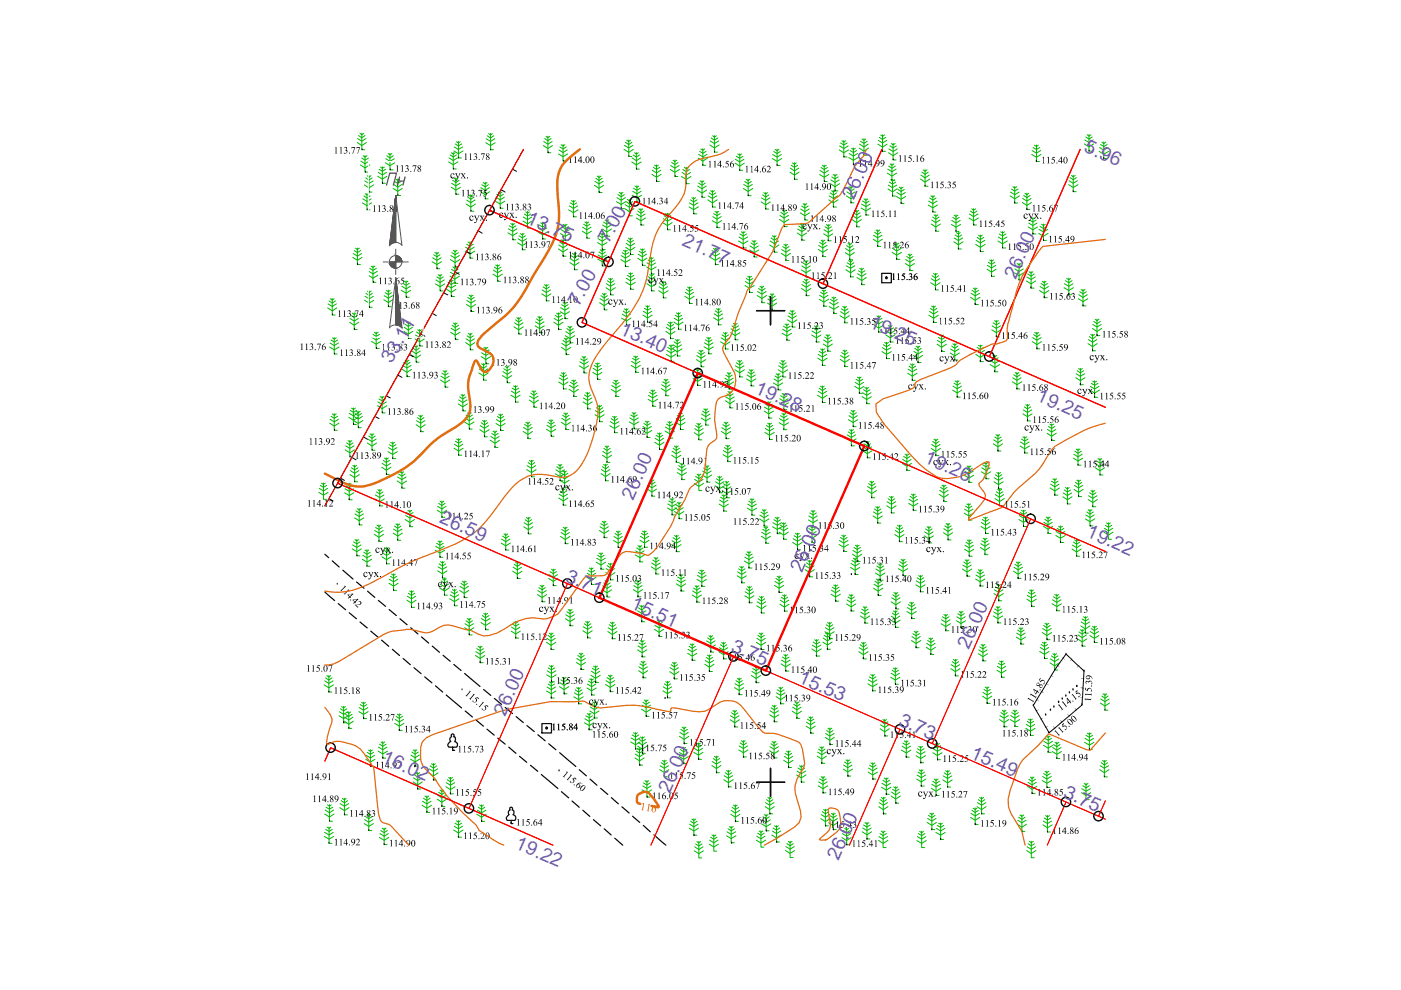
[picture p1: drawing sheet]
<svg xmlns="http://www.w3.org/2000/svg" width="297mm" height="210mm" viewBox="0 0 297 210" stroke-linecap="round" stroke-linejoin="round" font-family="sans-serif">
<defs><g id="words">
<g font-size="4.1" fill="#735cb8">
<text x="229.7" y="32.1" transform="rotate(24 229.7 32.1)">5.96</text>
<text x="111.4" y="47.2" transform="rotate(24 111.4 47.2)">13.75</text>
<text x="129.1" y="51.6" transform="rotate(-62 129.1 51.6)">7.00</text>
<text x="144.4" y="52" transform="rotate(24 144.4 52)">21.77</text>
<text x="215.3" y="59.4" transform="rotate(-66 215.3 59.4)">26.00</text>
<text x="122.7" y="65.2" transform="rotate(-62 122.7 65.2)">7.00</text>
<text x="131.2" y="70.7" transform="rotate(24 131.2 70.7)">13.40</text>
<text x="184.1" y="69.3" transform="rotate(24 184.1 69.3)">19.25</text>
<text x="83" y="77.2" transform="rotate(-59 83 77.2)">33.11</text>
<text x="159.9" y="83.3" transform="rotate(24 159.9 83.3)">19.28</text>
<text x="219.5" y="84.9" transform="rotate(24 219.5 84.9)">19.25</text>
<text x="195.7" y="98" transform="rotate(24 195.7 98)">19.26</text>
<text x="134.2" y="106.3" transform="rotate(-66 134.2 106.3)">26.00</text>
<text x="93" y="110.7" transform="rotate(24 93 110.7)">26.59</text>
<text x="230.2" y="113.7" transform="rotate(24 230.2 113.7)">19.22</text>
<text x="119.7" y="123.1" transform="rotate(24 119.7 123.1)">3.71</text>
<text x="133.6" y="129" transform="rotate(24 133.6 129)">15.51</text>
<text x="205.4" y="137.7" transform="rotate(-66 205.4 137.7)">26.00</text>
<text x="154.8" y="138" transform="rotate(24 154.8 138)">3.75</text>
<text x="169.1" y="144.7" transform="rotate(24 169.1 144.7)">15.53</text>
<text x="107.1" y="152" transform="rotate(-66 107.1 152)">26.00</text>
<text x="190.3" y="153.6" transform="rotate(24 190.3 153.6)">3.73</text>
<text x="80.8" y="161.6" transform="rotate(24 80.8 161.6)">16.02</text>
<text x="205.6" y="160.6" transform="rotate(24 205.6 160.6)">15.49</text>
<text x="142" y="168.3" transform="rotate(-66 142 168.3)">26.00</text>
<text x="225.3" y="169" transform="rotate(24 225.3 169)">3.75</text>
<text x="109" y="179.7" transform="rotate(24 109 179.7)">19.22</text>
<text x="177.8" y="182.5" transform="rotate(-66 177.8 182.5)">26.00</text>
</g>
</g></defs>
<g fill="none" stroke="#000" stroke-width=".25">
<path d="M68.9 117.5l.8 .7M70.4 118.9l1.5 1.3M68.9 125.5l2.1 1.8M71.7 128l1.6 1.3M72.7 120.9l2.1 1.9M74 129.9l1.6 1.3M75.6 123.4l1.6 1.3M76.3 131.9l1.6 1.2M77.9 125.3l1.6 1.4M78.6 133.8l1.5 1.3M80.2 127.3l1.5 1.3M80.9 135.7l1.5 1.3"/>
<path d="M82.5 129.2l1.5 1.3M83.2 137.7l1.5 1.3M84.8 131.2l1.5 1.3M85.5 139.6l1.5 1.3M87.1 133.1l1.5 1.3M89.4 135l1.5 1.4M91.7 137l1.5 1.3M93.9 138.9l1.6 1.3M87.8 141.6l1.5 1.2M90 143.5l1.6 1.3M92.3 145.4l1.6 1.3M94.6 147.4l3.3 2.7"/>
<path d="M96.2 140.9l1.5 1.3M98.5 142.8l3.3 2.7M98.6 150.7l1.6 1.3M100.9 152.7l1.6 1.3M102.5 146.2l1.6 1.2M103.3 154.6l1.5 1.3M104.8 148.1l1.5 1.3M105.5 156.5l1.6 1.3M107.1 150l1.6 1.3M107.9 158.4l1.5 1.3M109.4 151.9l1.6 1.3M111.7 153.8l1.6 1.3"/>
<path d="M114 155.8l1.6 1.3M116.3 157.7l1.6 1.3M118.7 159.6l3.4 2.9M110.2 160.4l1.5 1.2M112.5 162.3l1.5 1.2M114.8 164.2l3.5 3M119 167.9l1.6 1.3M121.3 169.8l1.5 1.4M122.8 163.2l1.5 1.3M123.6 171.8l1.5 1.3M125.1 165.2l1.5 1.3M125.8 173.8l1.5 1.3"/>
<path d="M127.3 167.1l1.6 1.3M128.1 175.7l1.5 1.3M129.6 169.1l1.5 1.3M130.3 177.7l1.7 1.5M131.9 171.1l1.5 1.3M134.1 173.1l1.5 1.3M136.4 175l1.5 1.4M138.6 177l2.6 2.2"/>
</g>
<!-- layer: SC007 -->
<g fill="none" stroke="#000" stroke-width=".25">
<path d="M186.9 58h2.1v1.9h-2.1zM114.9 153.4h2v2h-2z"/>
<circle cx="187.9" cy="58.9" r=".19"/>
<circle cx="115.9" cy="154.4" r=".19"/>
</g>
<g fill="none" stroke="#00b800" stroke-width=".21">
<path d="M75.7 30.2l1 .7 1-.7M75.8 29.4l.9 .5 .9-.5M76 28.7l.7 .5 .7-.5M76.3 28.3l.4 .3 .4-.3M76.4 35l1 .6 1-.6M76.5 34.2l.9 .5 .9-.5M76.7 28.2v3.6h.6M76.7 33.5l.7 .5 .7-.5M77 33l.4 .3 .4-.3M77.3 39.2l.9 .6 1-.6M77.3 38.4l.9 .5 .9-.5M77.4 33v3.5h.6"/>
<path d="M77.6 37.7l.6 .5 .7-.5M77.9 37.3l.3 .2 .5-.2M78.2 37.2v3.5h.7M80.1 37.4l1 .6 .9-.6M80.2 36.5l.9 .6 .9-.6M80.4 35.9l.7 .4 .6-.4M80.7 35.4l.4 .3 .4-.3M81.1 35.3v3.6h.6M81.7 34.5l1 .6 1-.6M81.8 33.7l.9 .5 .9-.5M82 33l.7 .5 .7-.5M82.3 32.6l.4 .3 .4-.3"/>
<path d="M82.7 32.5v3.5h.7M83.4 40l.9 .6 1-.6M83.4 39.1l.9 .6 .9-.6M83.7 38.5l.6 .4 .7-.4M83.9 38l.4 .3 .5-.3M84.3 37.9v3.5h.7M95.1 34.3l1 .6 1-.6M95.2 33.5l.9 .5 .9-.5M95.4 32.9l.7 .4 .7-.4M95.7 32.4l.4 .3 .4-.3M95.7 39.7l.9 .6 1-.6M95.8 38.9l.8 .5 .9-.5"/>
<path d="M96 38.2l.6 .5 .7-.5M96.1 32.3v3.5h.6M96.2 32l1 .6 1-.6M96.3 37.8l.3 .3 .5-.3M96.3 31.2l.9 .5 .9-.5M96.5 30.5l.7 .4 .7-.4M96.6 37.7v3.5h.7M96.8 30.1l.4 .2 .4-.2M97.2 30v3.5h.6M101.9 39.8l1 .5 .9-.5M102.2 39.2l.7 .4 .6-.4M102.4 38.7l.5 .3 .4-.3"/>
<path d="M102.9 38.7v3.5h.6M103 30.3l1 .6 1-.6M103.1 29.4l.9 .6 .9-.6M103.3 28.8l.7 .5 .7-.5M103.6 28.3l.4 .3 .4-.3M104 28.3v3.5h.6M115.2 30.9l1 .6 .9-.6M115.3 30l.9 .6 .9-.6M115.5 29.4l.7 .4 .6-.4M115.8 28.9l.4 .3 .4-.3M116.2 28.9v3.5h.6M118.4 32.6l1 .6 1-.6"/>
<path d="M118.5 31.8l.9 .5 .9-.5M118.7 31.2l.7 .4 .7-.4M119 30.7l.4 .2 .4-.2M119.4 30.6v3.5h.6M126 39.3l1 .6 1-.6M126.1 38.4l.9 .6 .9-.6M126.3 37.8l.7 .5 .7-.5M126.6 37.3l.4 .3 .4-.3M127 37.3v3.5h.6M132.3 31.7l1 .6 1-.6M132.4 30.8l.9 .6 .9-.6M132.6 30.2l.7 .4 .7-.4"/>
<path d="M132.9 29.7l.4 .3 .4-.3M133.3 29.7v3.5h.6M133.9 34.3l1 .7 1-.7M134 33.5l.9 .6 .9-.6M134.2 32.9l.7 .4 .7-.4M134.3 39.9l.7 .4 .7-.4M134.5 32.4l.4 .3 .4-.3M134.6 39.5l.4 .2 .4-.2M134.9 32.3v3.6h.7M135 39.4v3.5h.7M138.2 37l1 .6 1-.6M138.3 36.1l.9 .6 .9-.6"/>
<path d="M138.5 35.5l.7 .4 .7-.4M138.8 35l.4 .3 .4-.3M139.2 35v3.5h.6M142.1 35.9l1 .6 1-.6M142.2 35.1l.9 .5 .9-.5M142.4 34.5l.7 .4 .7-.4M142.7 34l.4 .2 .4-.2M143.1 33.9v3.5h.6M144.5 37.4l1 .7 1-.7M144.6 36.6l.9 .5 .9-.5M144.8 35.9l.7 .5 .7-.5M145.1 35.5l.4 .3 .4-.3"/>
<path d="M145.5 35.4v3.5h.6M147.9 39.5l.9 .5 .9-.5M148 33.5l1 .7 1-.7M148.1 38.8l.7 .5 .7-.5M148.1 32.7l.9 .6 .9-.6M148.3 32.1l.7 .4 .7-.4M148.4 38.4l.4 .3 .4-.3M148.6 31.6l.4 .3 .4-.3M148.8 38.3v3.5h.7M149 31.5v3.6h.6M150.5 30.7l1 .7 1-.7M150.6 29.9l.9 .5 .9-.5"/>
<path d="M150.8 29.3l.7 .4 .7-.4M151.1 28.8l.4 .3 .4-.3M151.5 28.7v3.6h.6M155.8 34.6l1 .6 1-.6M155.9 33.8l.9 .5 .9-.5M156.1 33.1l.7 .5 .7-.5M156.4 32.6l.4 .3 .4-.3M156.8 32.6v3.5h.7M157.6 40l1 .6 1-.6M157.7 39.1l.9 .6 .9-.6M157.9 38.5l.7 .4 .7-.4M158.2 38l.4 .3 .4-.3"/>
<path d="M158.6 38v3.5h.7M163.7 33.6l1.1 .6 .9-.6M163.8 32.8l1 .5 .9-.5M164 32.1l.8 .5 .6-.5M164.3 31.7l.5 .3 .3-.3M164.8 31.6v3.5h.6M167.5 36.5l.9 .6 1-.6M167.6 35.6l.8 .6 .9-.6M167.8 35.1l.6 .4 .7-.4M168 34.5l.4 .3 .4-.3M168.4 34.5v3.5h.7M173.8 37l1 .6 .9-.6"/>
<path d="M173.9 36.2l.9 .5 .8-.5M174.1 35.5l.7 .4 .6-.4M174.4 35.1l.4 .2 .4-.2M174.8 35v3.5h.6M176.1 38.9l.9 .7 1-.7M176.1 38.1l.9 .6 .9-.6M176.4 37.5l.6 .4 .7-.4M176.7 37l.3 .3 .5-.3M177 37v3.5h.7M177.9 31.8l1 .6 1-.6M178 30.9l.9 .6 .9-.6M178.2 30.3l.7 .4 .7-.4"/>
<path d="M178.5 29.8l.4 .3 .4-.3M178.9 29.8v3.5h.7M180 33.4l.9 .6 1-.6M180 39.6l.4 .3 .4-.3M180 32.6l.9 .5 .9-.5M180.3 31.9l.6 .4 .7-.4M180.4 39.5v3.5h.7M180.6 31.5l.3 .2 .5-.2M180.9 31.4v3.5h.7M182.2 31.4l1 .6 1-.6M182.2 30.6l1 .6 .9-.6M182.5 30l.7 .4 .7-.4"/>
<path d="M182.8 29.5l.4 .3 .4-.3M183.2 29.4v3.5h.6M186.1 30.6l1 .6 1-.6M186.2 29.8l.9 .5 .9-.5M186.4 29.1l.7 .4 .7-.4M186.7 28.6l.4 .3 .4-.3M187.1 28.6v3.5h.6M188.1 36.7l1 .6 1-.6M188.2 35.9l.9 .5 .9-.5M188.3 39.2l.9 .6 .9-.6M188.4 32.4l1 .6 .9-.6M188.4 35.2l.7 .5 .7-.5"/>
<path d="M188.5 31.6l.9 .5 .8-.5M188.6 38.6l.6 .4 .7-.4M188.7 30.9l.7 .5 .6-.5M188.7 34.8l.4 .3 .4-.3M188.8 38.1l.4 .3 .5-.3M189 30.4l.4 .3 .4-.3M189.1 34.7v3.5h.6M189.2 38.1v3.5h.7M189.4 30.4v3.5h.6M190.7 39.7l.4 .3 .4-.3M191.1 39.7v3.4h.6M195.2 38l.9 .6 1-.6"/>
<path d="M195.2 37.1l.9 .6 .9-.6M195.5 36.5l.6 .5 .7-.5M195.7 36l.4 .3 .5-.3M196.1 36v3.5h.7M214.8 39.6l.3 .3 .5-.3M215.1 39.5v3.6h.7M218.7 32.7l1.1 .7 .9-.7M218.8 31.9l1 .6 .8-.6M219 31.3l.8 .4 .6-.4M219.3 30.8l.5 .3 .3-.3M219.8 30.7v3.5h.6M226.6 39.2l.9 .6 1.1-.6"/>
<path d="M226.7 38.3l.8 .6 .9-.6M226.9 37.7l.6 .4 .7-.4M227.2 37.2l.3 .3 .5-.3M227.5 37.2v3.4h.7M229.9 30.5l1 .7 1-.7M230 29.7l.9 .5 .9-.5M230.2 29l.7 .5 .7-.5M230.5 28.6l.4 .3 .4-.3M230.9 28.5v3.5h.6M233 32.1l1 .6 1-.6M233.1 31.3l.9 .5 .9-.5M233.3 30.6l.7 .5 .7-.5"/>
<path d="M233.6 30.1l.4 .3 .4-.3M234 30.1v3.5h.7M74.8 54.6l1 .6 1-.6M74.9 53.8l.9 .5 .9-.5M75.1 53.1l.7 .5 .7-.5M75.4 52.6l.4 .3 .4-.3M75.8 52.6v3.5h.6M76.8 43l1 .6 1-.6M76.9 42.2l.9 .5 .9-.5M77.1 41.5l.7 .5 .7-.5M77.4 41.1l.4 .3 .4-.3M77.8 41v3.5h.6"/>
<path d="M78.1 58.4l1 .6 1-.6M78.2 57.5l.9 .6 .9-.6M78.4 56.9l.7 .4 .7-.4M78.7 56.4l.4 .3 .4-.3M79.1 56.4v3.5h.6M85.7 59.6l.4 .3 .4-.3M86.1 59.6v3.4h.6M91.6 55.5l1 .6 1-.6M91.7 54.7l.9 .5 .9-.5M91.9 54l.7 .4 .7-.4M92.2 53.6l.4 .2 .4-.2M92.4 59.4l.9 .5 .9-.5"/>
<path d="M92.6 58.7l.7 .4 .7-.4M92.6 53.5v3.5h.7M92.9 58.3l.4 .2 .4-.2M93.3 58.2v3.5h.6M95 59.9l.7 .4 .7-.4M95.3 59.4l.4 .3 .4-.3M95.4 58.5l1 .7 1-.7M95.5 57.7l.9 .6 .9-.6M95.5 55l1 .7 1-.7M95.6 54.2l.9 .5 .9-.5M95.7 59.4v3.5h.7M95.7 57.1l.7 .4 .7-.4"/>
<path d="M95.8 53.6l.7 .4 .7-.4M96 56.6l.4 .3 .4-.3M96.1 53.1l.4 .3 .4-.3M96.4 56.6v3.5h.7M96.5 53v3.6h.6M98.6 53.3l1.1 .5 .9-.5M98.7 52.4l1 .6 .8-.6M98.8 43.3l1 .6 1-.6M98.9 51.8l.8 .4 .6-.4M98.9 42.4l.9 .6 .9-.6M99.1 41.8l.7 .4 .7-.4M99.2 51.3l.5 .3 .3-.3"/>
<path d="M99.4 41.3l.4 .3 .4-.3M99.7 51.3v3.4h.6M99.8 41.3v3.5h.7M101.9 40.6l1 .7 .9-.7M104.5 58.1l1 .7 1-.7M104.6 57.3l.9 .5 .9-.5M104.8 56.6l.7 .5 .7-.5M105 42.7l1 .6 1-.6M105.1 56.2l.4 .3 .4-.3M105.2 41.8l.8 .6 .9-.6M105.3 41.2l.7 .4 .7-.4M105.5 56.1v3.5h.6"/>
<path d="M105.6 40.7l.4 .3 .4-.3M106 40.7v3.5h.7M107.7 49.4l1 .6 1-.6M107.8 48.5l.9 .6 .9-.6M108 47.9l.7 .4 .7-.4M108.3 47.4l.4 .3 .4-.3M108.7 47.3v3.5h.6M109.7 51.5l1 .6 1-.6M109.9 50.6l.8 .6 .9-.6M110 50l.7 .4 .7-.4M110.3 49.5l.4 .3 .4-.3M110.7 49.5v3.5h.7"/>
<path d="M110.9 46.9l.9 .6 1-.6M111 46l.8 .6 .9-.6M111.2 45.4l.6 .4 .7-.4M111.5 44.9l.3 .3 .5-.3M111.8 44.8v3.5h.7M114 49.2l1 .6 1-.6M114.1 48.3l.9 .6 .9-.6M114.3 47.7l.7 .4 .7-.4M114.6 47.2l.4 .3 .4-.3M115 47.2v3.5h.7M118.4 52.8l1 .6 1-.6M118.5 51.9l.9 .6 .9-.6"/>
<path d="M118.7 51.4l.7 .4 .7-.4M118.8 49.5l1 .6 1-.6M119 48.7l.8 .5 .9-.5M119 50.8l.4 .3 .4-.3M119.1 48l.7 .5 .7-.5M119.4 50.8v3.5h.6M119.4 47.6l.4 .3 .4-.3M119.8 47.5v3.5h.7M120.6 44.5l1 .6 1-.6M120.7 43.6l.9 .6 .9-.6M120.8 55.7l1 .6 1-.6M120.9 43l.7 .4 .7-.4"/>
<path d="M120.9 54.9l.9 .5 .9-.5M121.1 54.2l.7 .5 .7-.5M121.2 42.5l.4 .3 .4-.3M121.4 53.7l.4 .3 .4-.3M121.6 42.5v3.5h.6M121.8 53.7v3.5h.6M123.4 49l1 .6 1-.6M123.5 48.2l.9 .5 .9-.5M123.7 47.5l.7 .5 .7-.5M124 47.1l.4 .2 .4-.2M124.4 47v3.5h.7M126.7 54.9l1 .6 1-.6"/>
<path d="M126.7 51.4l1 .6 1-.6M126.8 54.1l.9 .5 .9-.5M126.8 50.6l.9 .5 .9-.5M127 53.4l.7 .5 .7-.5M127 50l.7 .4 .7-.4M127.3 53l.4 .3 .4-.3M127.3 49.5l.4 .2 .4-.2M127.7 52.9v3.5h.6M127.7 49.4v3.5h.6M127.7 48.6l1 .6 1-.6M127.8 47.7l.9 .6 .9-.6M128 47.1l.7 .4 .7-.4"/>
<path d="M128.3 46.6l.4 .3 .4-.3M128.7 46.6v3.5h.6M128.8 59.5l.7 .5 .7-.5M129.1 59.1l.4 .3 .4-.3M129.5 59v3.5h.6M130.7 42.8l1 .5 1-.5M130.8 41.9l.9 .6 .9-.6M131 41.3l.7 .4 .7-.4M131.3 40.8l.4 .3 .4-.3M131.6 55l1 .6 1-.6M131.7 54.2l.9 .5 .9-.5M131.7 40.8v3.4h.6"/>
<path d="M131.9 53.6l.7 .4 .7-.4M132.2 53.1l.4 .2 .4-.2M132.5 44.2l.9 .7 1-.7M132.5 43.4l.9 .5 .9-.5M132.6 53v3.5h.7M132.7 52.5l.9 .6 1-.6M132.7 59.9l1 .6 1-.6M132.8 51.6l.8 .6 .9-.6M132.8 42.8l.6 .4 .7-.4M132.8 59l.9 .6 .9-.6M133 51l.6 .4 .7-.4M133 58.4l.7 .4 .7-.4"/>
<path d="M133 42.3l.4 .3 .4-.3M133.3 50.5l.3 .3 .5-.3M133.3 57.9l.4 .3 .4-.3M133.4 42.2v3.6h.7M133.6 50.5v3.5h.7M133.7 57.8v3.5h.7M134 41.4l1 .6 1-.6M134.2 40.6l.8 .5 .9-.5M134.9 46.2l1 .6 1-.6M135 45.4l.9 .5 .9-.5M135.2 54.7l1 .7 1-.7M135.2 44.7l.7 .5 .7-.5"/>
<path d="M135.3 53.9l.9 .5 .9-.5M135.5 44.3l.4 .3 .4-.3M135.5 53.3l.7 .4 .7-.4M135.8 52.8l.4 .3 .4-.3M135.9 44.2v3.5h.6M136.2 52.7v3.6h.6M137.1 56.6l1 .6 1-.6M137.2 55.8l.9 .5 .9-.5M137.2 59.3l.9 .6 .9-.6M137.4 55.1l.7 .4 .7-.4M137.5 58.7l.6 .4 .8-.4M137.7 54.7l.4 .2 .4-.2"/>
<path d="M137.8 58.2l.3 .3 .5-.3M138.1 54.6v3.5h.6M138.1 58.2v3.5h.7M140.3 59.7l.3 .3 .5-.3M140.5 47.2l1 .6 1-.6M140.6 46.4l.9 .5 .9-.5M140.6 59.6v3.6h.7M140.8 45.7l.7 .5 .7-.5M141.1 45.3l.4 .3 .4-.3M141.5 45.2v3.5h.7M146.1 43.9l1 .6 1-.6M146.2 43l.9 .6 .9-.6"/>
<path d="M146.4 42.4l.7 .4 .7-.4M146.7 41.9l.4 .3 .4-.3M147.1 41.9v3.4h.6M147.8 40.3l1 .6 1-.6M150.1 42.4l.9 .6 1.1-.6M150.2 41.5l.8 .6 1-.6M150.4 40.9l.6 .5 .8-.5M150.7 40.4l.3 .3 .5-.3M150.7 54.6l1 .6 1-.6M150.8 53.8l.9 .5 .9-.5M151 53.1l.7 .5 .7-.5M151 46.8l1 .6 1-.6"/>
<path d="M151 40.4v3.5h.7M151.1 45.9l.9 .6 .9-.6M151.3 52.7l.4 .3 .4-.3M151.3 45.3l.7 .4 .7-.4M151.6 44.8l.4 .3 .4-.3M151.7 52.6v3.5h.6M152 44.8v3.5h.7M156.6 51.1l1 .6 1-.6M156.7 50.2l.9 .6 .9-.6M156.9 49.6l.7 .4 .7-.4M157.2 49.1l.4 .3 .4-.3M157.6 49.1v3.5h.6"/>
<path d="M158 59.7l.9 .5 .9-.5M158.2 59.1l.7 .4 .7-.4M158.5 58.6l.4 .2 .4-.2M158.9 53l1 .6 1-.6M158.9 58.5v3.5h.7M159 52.2l.9 .5 .9-.5M159.2 51.5l.7 .4 .7-.4M159.5 51.1l.4 .2 .4-.2M159.9 51v3.5h.6M161.4 42.8l.9 .6 1-.6M161.5 42l.8 .5 .9-.5M161.7 41.3l.6 .5 .7-.5"/>
<path d="M161.9 40.9l.4 .2 .4-.2M162.3 40.8v3.5h.7M163.2 51.9l1 .7 .9-.7M163.3 51.1l.9 .5 .9-.5M163.5 50.5l.7 .4 .6-.4M163.7 50l.5 .3 .3-.3M164.2 50v3.5h.6M165.3 46.5l.9 .7 1.1-.7M165.4 45.7l.8 .5 1-.5M165.6 45l.6 .5 .8-.5M165.7 53.7l.9 .7 1-.7M165.7 52.9l.9 .6 .9-.6"/>
<path d="M165.9 44.6l.3 .3 .5-.3M165.9 52.3l.7 .4 .7-.4M166.2 51.8l.4 .3 .4-.3M166.2 44.5v3.5h.7M166.6 51.7v3.5h.7M169 49.4l1 .6 1-.6M169.1 48.6l.9 .5 .9-.5M169.3 47.9l.7 .5 .7-.5M169.6 47.5l.4 .3 .4-.3M169.7 45.1l.9 .7 1.1-.7M169.8 44.3l.8 .6 1-.6M169.9 57.2l1 .6 1-.6"/>
<path d="M170 43.7l.6 .4 .8-.4M170 47.4v3.5h.6M170 56.4l.9 .5 .9-.5M170.2 55.8l.7 .4 .7-.4M170.2 59.7l.7 .5 .7-.5M170.3 43.2l.3 .3 .5-.3M170.5 55.3l.4 .2 .4-.2M170.5 59.2l.4 .3 .4-.3M170.6 43.1v3.6h.7M170.9 55.2v3.5h.6M170.9 59.2v3.5h.7M173.5 52.9l1 .6 .9-.6"/>
<path d="M173.6 52l.9 .6 .8-.6M173.8 51.4l.7 .5 .6-.5M174.1 50.9l.4 .3 .4-.3M174.5 50.9v3.5h.6M174.6 49.6l1 .6 1-.6M174.7 48.7l.9 .6 .9-.6M174.9 48.1l.7 .4 .7-.4M175.2 47.6l.4 .3 .4-.3M175.6 47.6v3.5h.6M175.7 42.4l1 .6 1-.6M175.8 41.5l.9 .6 .9-.6M176 40.9l.7 .5 .7-.5"/>
<path d="M176.3 40.4l.4 .3 .4-.3M176.7 40.4v3.5h.6M179.2 53.6l1 .6 .9-.6M179.3 52.7l.9 .6 .9-.6M179.3 57.2l1 .6 1-.6M179.4 56.3l.9 .6 .9-.6M179.5 41.5l.9 .6 1-.6M179.5 52.1l.7 .4 .6-.4M179.5 40.7l.9 .5 .9-.5M179.6 55.7l.7 .5 .7-.5M179.7 40l.7 .5 .7-.5M179.8 51.6l.4 .3 .4-.3"/>
<path d="M179.9 55.2l.4 .3 .4-.3M180.2 51.6v3.5h.6M180.3 55.2v3.5h.7M180.6 46.6l1.1 .6 .9-.6M180.8 45.8l.9 .5 .8-.5M180.9 45.1l.8 .5 .6-.5M181.2 44.6l.5 .3 .3-.3M181.7 44.6v3.5h.6M181.7 58.8l1 .7 1-.7M181.8 58l.9 .6 .9-.6M182 57.4l.7 .4 .7-.4M182.3 56.9l.4 .3 .4-.3"/>
<path d="M182.6 44.1l1 .6 1-.6M182.7 43.3l.9 .5 .9-.5M182.7 56.9v3.5h.6M182.9 42.6l.7 .5 .7-.5M183.2 42.2l.4 .3 .4-.3M183.6 42.1v3.5h.6M185.1 50.7l1 .7 1-.7M185.2 49.9l.9 .5 .9-.5M185.4 49.2l.7 .5 .7-.5M185.7 48.8l.4 .3 .4-.3M186.1 48.7v3.5h.6M188.3 40l.9 .7 1-.7"/>
<path d="M189.1 53.5l1 .6 1-.6M189.2 52.7l.9 .5 1-.5M189.4 52l.7 .5 .7-.5M189.7 51.6l.4 .3 .4-.3M190.1 41.7l1 .5 .9-.5M190.1 51.5v3.5h.7M190.2 40.8l.9 .6 .8-.6M190.4 40.2l.7 .4 .6-.4M191.9 55.9l1 .6 1-.6M192 55l.9 .6 .9-.6M192.2 54.4l.7 .4 .7-.4M192.5 53.9l.4 .3 .4-.3"/>
<path d="M192.9 53.8v3.6h.6M196.8 43.5l1 .6 1-.6M196.9 42.6l.9 .6 .9-.6M197.1 42l.7 .4 .7-.4M197.3 59.9l1 .7 1-.7M197.4 41.5l.4 .3 .4-.3M197.4 59.1l.9 .5 .9-.5M197.4 47.5l1 .6 1-.6M197.5 46.7l.9 .5 .9-.5M197.6 58.5l.7 .4 .7-.4M197.7 46l.7 .5 .7-.5M197.8 41.5v3.5h.6"/>
<path d="M197.9 58l.4 .3 .4-.3M198 45.6l.4 .2 .4-.2M198.3 58v3.5h.7M198.4 45.5v3.5h.7M201.7 47.6l1 .6 1-.6M201.8 46.7l.9 .6 .9-.6M202 46.1l.7 .4 .7-.4M202.2 51.3l1 .6 1-.6M202.3 45.6l.4 .3 .4-.3M202.3 50.5l.9 .5 .9-.5M202.5 49.8l.7 .4 .7-.4M202.7 45.6v3.5h.6"/>
<path d="M202.8 49.3l.4 .3 .4-.3M203.2 49.3v3.5h.6M205.4 46.2l1 .6 1-.6M205.5 45.4l.9 .5 .9-.5M205.7 44.7l.7 .5 .7-.5M206 44.3l.4 .3 .4-.3M206.4 44.2v3.5h.7M206.9 51.8l1 .7 1-.7M207 51l.9 .5 .9-.5M207.2 50.3l.7 .5 .7-.5M207.5 49.9l.4 .3 .4-.3M207.9 49.8v3.5h.6"/>
<path d="M209.3 57.1l.9 .6 1-.6M209.3 56.3l.9 .5 .9-.5M209.6 55.6l.6 .4 .7-.4M209.8 55.1l.4 .3 .5-.3M210.2 55.1v3.5h.7M211.6 51.1l1 .6 1-.6M211.7 50.2l.9 .6 .9-.6M211.9 49.6l.7 .4 .7-.4M212.2 49.1l.4 .3 .4-.3M212.6 49.1v3.5h.6M214.2 41.5l.9 .7 1.1-.7M214.2 40.7l.9 .6 1-.6"/>
<path d="M214.5 40.1l.6 .4 .8-.4M215.1 57.8l1 .7 .9-.7M215.2 57l.9 .6 .9-.6M215.3 56.4l.8 .4 .6-.4M215.6 55.9l.5 .3 .4-.3M216.1 55.8v3.6h.6M216.7 42.9l1 .7 1-.7M216.8 42.1l.9 .5 .9-.5M217 41.4l.7 .5 .7-.5M217.3 41l.4 .3 .4-.3M217.6 59.6l1 .6 1-.6M217.7 58.7l.9 .6 .9-.6"/>
<path d="M217.7 40.9v3.5h.7M217.9 58.1l.7 .4 .7-.4M218 48.1l1 .6 1-.6M218.1 47.3l.9 .5 .9-.5M218.2 57.6l.4 .3 .4-.3M218.3 46.7l.7 .4 .7-.4M218.6 57.6v3.5h.6M218.6 46.2l.4 .2 .4-.2M219 46.1v3.5h.6M220.2 49.5l1 .6 1-.6M220.3 48.6l.9 .6 .9-.6M220.5 48l.7 .5 .7-.5"/>
<path d="M220.8 47.5l.4 .3 .4-.3M221 59.6l.4 .3 .4-.3M221.2 47.5v3.5h.7M221.4 59.6v3.5h.6M225.9 59.5l.7 .4 .7-.4M226.2 59.1l.4 .2 .4-.2M226.6 59v3.5h.6M69.5 65.3l.9 .6 1-.6M69.6 64.4l.8 .6 .9-.6M69.8 63.8l.6 .5 .7-.5M69.9 73.6l1 .6 1-.6M70 72.7l.9 .6 .9-.6"/>
<path d="M70 63.3l.4 .3 .4-.3M70.2 72.1l.7 .4 .7-.4M70.4 63.3v3.5h.7M70.5 71.6l.4 .3 .4-.3M70.9 71.6v3.5h.6M74.1 68.3l1 .7 1-.7M74.2 67.5l.9 .6 .9-.6M74.4 66.9l.7 .4 .7-.4M74.7 66.4l.4 .3 .4-.3M75.1 66.3v3.6h.6M77.3 63.7l1 .6 .9-.6M77.4 62.8l.9 .6 .9-.6"/>
<path d="M77.6 62.2l.7 .5 .7-.5M77.9 61.7l.4 .3 .4-.3M78.3 61.7v3.5h.6M78.8 72.4l1 .6 1-.6M78.9 71.5l.9 .6 .9-.6M79.1 70.9l.7 .4 .7-.4M79.4 70.4l.4 .3 .4-.3M79.8 70.4v3.5h.6M81.4 63.5l.9 .6 1-.6M81.4 62.7l.9 .5 .9-.5M81.7 62.1l.6 .4 .7-.4M81.9 61.6l.4 .2 .4-.2"/>
<path d="M82.3 61.5v3.5h.7M85.1 61.6l1 .5 1-.5M85.2 60.7l.9 .6 .9-.6M85.3 78.3l1 .7 .9-.7M85.4 77.5l.9 .5 .9-.5M85.4 60.1l.7 .4 .7-.4M85.6 70.2l1 .7 .9-.7M85.6 76.8l.7 .5 .7-.5M85.7 69.4l.9 .6 .9-.6M85.9 68.7l.7 .5 .6-.5M85.9 76.4l.4 .3 .4-.3M86.2 68.3l.4 .3 .4-.3"/>
<path d="M86.3 76.3v3.5h.6M86.6 68.2v3.6h.6M87.2 75.3l1 .6 1-.6M87.3 74.4l.9 .6 .9-.6M87.5 73.8l.7 .5 .7-.5M87.8 73.3l.4 .3 .4-.3M88 71.9l1 .6 1-.6M88.1 71l.9 .6 .9-.6M88.2 73.3v3.5h.7M88.3 70.4l.7 .4 .7-.4M88.6 69.9l.4 .3 .4-.3M89 69.9v3.5h.6"/>
<path d="M92.3 60.2l1 .6 1-.6M93.5 79.8l.9 .5 .9-.5M93.7 79.1l.7 .4 .6-.4M93.9 78.6l.5 .3 .3-.3M94.4 78.6v3.5h.6M94.7 61.3l1 .7 1-.7M94.8 60.5l.9 .5 .9-.5M95.5 70.4l1 .7 1-.7M95.6 69.6l.9 .5 .9-.5M95.8 69l.7 .4 .7-.4M96.1 68.5l.4 .3 .4-.3M96.5 68.5v3.5h.7"/>
<path d="M98.7 72.6l1 .7 1-.7M98.8 71.8l.9 .6 .9-.6M98.9 64.6l1 .6 .9-.6M99 63.7l.9 .6 .9-.6M99 71.2l.7 .4 .7-.4M99.2 63.1l.7 .4 .6-.4M99.3 70.7l.4 .3 .4-.3M99.5 62.6l.4 .3 .4-.3M99.7 70.7v3.5h.6M99.9 62.5v3.5h.6M101.5 79.1l1 .6 1-.6M101.6 78.2l.9 .6 .9-.6"/>
<path d="M101.8 77.6l.7 .5 .7-.5M102 75.6l1 .6 1-.6M102.1 77.1l.4 .3 .4-.3M102.1 74.8l.9 .6 .9-.6M102.3 74.2l.7 .4 .7-.4M102.5 77.1v3.5h.7M102.6 73.7l.4 .3 .4-.3M103 73.6v3.5h.6M106.5 79.6l1 .7 1-.7M106.6 78.8l.9 .6 .9-.6M106.8 78.2l.7 .4 .7-.4M107.1 77.7l.4 .3 .4-.3"/>
<path d="M107.5 77.6v3.6h.7M109 69.3l1 .6 1-.6M109.1 68.5l.9 .5 .9-.5M109.3 67.8l.7 .5 .7-.5M109.6 67.4l.4 .2 .4-.2M110 67.3v3.5h.6M113.5 69.1l.9 .6 1-.6M113.5 68.2l.9 .6 .9-.6M113.7 67.6l.7 .5 .7-.5M114 67.1l.4 .3 .5-.3M114.4 67.1v3.5h.7M114.9 62.3l.9 .6 1-.6"/>
<path d="M114.9 61.5l.9 .5 .9-.5M115.1 60.8l.7 .5 .7-.5M115.4 60.4l.4 .2 .4-.2M115.8 60.3v3.5h.7M117.4 68.3l1 .7 1-.7M117.5 67.5l.9 .6 .9-.6M117.7 66.9l.7 .4 .7-.4M118 66.4l.4 .3 .4-.3M118.4 66.3v3.6h.6M118.7 79.5l.8 .5 .6-.5M118.8 66.1l1 .6 .9-.6M118.9 65.2l.9 .6 .9-.6"/>
<path d="M119 79l.5 .3 .3-.3M119 73.7l1 .6 1-.6M119.1 64.6l.7 .4 .6-.4M119.1 72.8l.9 .6 .9-.6M119.3 72.2l.7 .4 .7-.4M119.4 64.1l.4 .3 .4-.3M119.5 79v3.5h.6M119.6 71.7l.4 .3 .4-.3M119.8 64.1v3.5h.6M119.8 71.2l1.1 .6 .9-.6M120 70.3l.9 .6 .9-.6M120 71.7v3.5h.7"/>
<path d="M120.2 69.7l.7 .4 .6-.4M120.4 69.2l.5 .3 .3-.3M120.9 69.2v3.5h.6M122.8 77.6l1 .6 1-.6M122.9 76.7l.9 .6 .9-.6M123.1 76.1l.7 .4 .7-.4M123.4 75.6l.4 .3 .4-.3M123.8 75.6v3.5h.7M125.7 79l1 .5 .9-.5M125.8 78.1l.9 .6 .9-.6M126 77.5l.7 .4 .6-.4M126.3 77l.4 .3 .4-.3"/>
<path d="M126.7 77v3.4h.6M127.1 64.2l1 .6 1-.6M127.2 63.3l.9 .6 .9-.6M127.4 62.7l.7 .5 .7-.5M127.7 62.2l.4 .3 .4-.3M128.1 62.2v3.5h.6M128.5 61l1 .6 1-.6M128.6 60.2l.9 .5 .8-.5M131.8 67.4l1 .7 1-.7M131.9 66.6l.9 .5 .9-.5M132.1 66l.7 .4 .7-.4M132.4 65.5l.4 .3 .4-.3"/>
<path d="M132.8 65.4v3.6h.6M133.8 77.5l1 .6 1-.6M133.9 76.6l.9 .6 .9-.6M134.1 76l.7 .4 .7-.4M134.4 75.5l.4 .3 .4-.3M134.8 75.5v3.5h.6M136.3 66.8l1 .6 1-.6M136.4 66l.9 .5 .9-.5M136.6 65.4l.7 .4 .7-.4M136.9 64.9l.4 .3 .4-.3M137.2 60.2l.9 .6 1-.6M137.3 64.8v3.5h.6"/>
<path d="M139.7 61.6l.9 .7 1-.7M139.7 60.8l.9 .5 .9-.5M140 60.2l.6 .4 .8-.4M141.2 70.3l1 .6 .9-.6M141.3 75.1l1 .6 1-.6M141.3 69.4l.9 .6 .8-.6M141.4 74.3l.9 .5 .9-.5M141.5 68.8l.7 .5 .6-.5M141.6 73.7l.7 .4 .7-.4M141.7 68.3l.5 .3 .3-.3M141.9 73.2l.4 .2 .4-.2M142.2 68.3v3.5h.6"/>
<path d="M142.3 73.1v3.5h.6M142.6 74l1 .6 1-.6M142.7 73.1l.9 .6 .9-.6M142.9 68.3l.9 .6 1-.6M142.9 72.5l.7 .4 .7-.4M143 67.5l.8 .5 .9-.5M143.2 66.8l.6 .5 .7-.5M143.2 72l.4 .3 .4-.3M143.4 66.3l.4 .3 .4-.3M143.6 72v3.5h.6M143.8 66.3v3.5h.7M145.2 62.8l1 .7 1-.7"/>
<path d="M145.3 62l.9 .5 .9-.5M145.5 61.3l.7 .5 .7-.5M145.8 60.9l.4 .3 .4-.3M146.2 60.8v3.5h.6M147 79.4l.9 .6 .9-.6M147.2 78.8l.7 .4 .7-.4M147.5 78.3l.4 .3 .4-.3M147.7 76.2l.9 .7 1-.7M147.7 75.4l.9 .5 .9-.5M147.9 78.3v3.4h.6M148 74.8l.6 .4 .8-.4M148.3 74.3l.3 .3 .5-.3"/>
<path d="M148.6 74.3v3.5h.7M149.3 73.5l1 .6 1-.6M149.4 72.7l.9 .5 .9-.5M149.6 72.1l.7 .4 .7-.4M149.9 71.6l.4 .2 .4-.2M150.3 71.5v3.5h.6M151.3 67.4l1 .6 1-.6M151.4 66.5l.9 .6 .9-.6M151.6 65.9l.7 .4 .7-.4M151.9 65.4l.4 .3 .4-.3M152.3 65.4v3.5h.7M152.8 72.5l1 .6 1-.6"/>
<path d="M152.9 71.6l.9 .6 .9-.6M153.1 71l.7 .5 .7-.5M153.4 70.5l.4 .3 .4-.3M153.8 70.5v3.5h.6M153.9 79.5l.7 .5 .6-.5M154.2 79l.4 .3 .4-.3M154.6 79v3.5h.6M154.9 70.5l1 .7 1-.7M155 69.7l.9 .6 .9-.6M155.2 69.1l.7 .4 .7-.4M155.5 68.6l.4 .3 .4-.3M155.8 78.4l1 .6 1-.6"/>
<path d="M155.9 68.5v3.6h.6M155.9 77.6l.9 .5 .9-.5M156.1 76.9l.7 .5 .7-.5M156.4 76.5l.4 .3 .4-.3M156.8 76.4v3.5h.7M157.9 60.5l1 .6 1-.6M158.4 79.5l.9 .6 .8-.6M158.6 78.9l.7 .4 .6-.4M158.9 78.4l.4 .3 .4-.3M159.3 78.4v3.4h.6M160.5 62.7l1 .6 1-.6M160.6 61.8l.9 .6 .9-.6"/>
<path d="M160.8 61.2l.7 .4 .7-.4M161.1 60.7l.4 .3 .4-.3M161.5 60.7v3.5h.7M162.7 64.3l1 .6 1-.6M162.8 63.4l.9 .6 .9-.6M163 62.8l.7 .4 .7-.4M163.3 62.3l.4 .3 .4-.3M163.7 62.3v3.5h.6M164.3 79.7l.7 .4 .7-.4M164.5 79.2l.5 .3 .4-.3M165 79.2v3.5h.6M165 78.4l1 .6 1-.6"/>
<path d="M165.1 77.6l.9 .5 .9-.5M165.3 76.9l.7 .5 .7-.5M165.6 76.5l.4 .3 .4-.3M165.8 70.7l1 .5 1-.5M165.9 69.8l.9 .6 .9-.6M166 76.4v3.5h.6M166.1 69.2l.7 .4 .7-.4M166.4 68.7l.4 .3 .4-.3M166.8 68.7v3.4h.7M167 67.8l1 .7 1-.7M167 67l1 .5 .9-.5M167.3 66.3l.7 .5 .7-.5"/>
<path d="M167.6 65.9l.4 .3 .4-.3M168 65.8v3.5h.6M169.9 61.2l1 .6 1-.6M170 60.3l.9 .6 .9-.6M172.1 71l1 .6 1-.6M172.2 70.2l.9 .5 .9-.5M172.4 69.6l.7 .4 .7-.4M172.7 69.1l.4 .2 .4-.2M173.1 69v3.5h.6M173.4 75.9l1 .7 1-.7M173.5 75.1l.9 .6 .9-.6M173.7 63.5l1 .6 1-.6"/>
<path d="M173.7 74.5l.7 .4 .6-.4M173.8 62.6l.9 .6 .9-.6M174 62l.7 .4 .7-.4M174 74l.4 .3 .4-.3M174.3 61.5l.4 .3 .4-.3M174.4 74v3.5h.6M174.5 72.9l1 .7 1-.7M174.6 72.1l.9 .5 .9-.5M174.7 61.5v3.4h.6M174.8 71.5l.7 .4 .7-.4M175.1 71l.4 .3 .4-.3M175.5 71v3.5h.6"/>
<path d="M175.8 65l1 .6 1-.6M175.9 64.1l.9 .6 .9-.6M176.1 63.5l.7 .4 .7-.4M176.4 63l.4 .3 .4-.3M176.8 62.9v3.6h.6M178.1 66.9l1 .7 1-.7M178.1 76.2l1 .6 1-.6M178.2 66.1l.9 .6 .9-.6M178.2 75.4l.9 .5 .9-.5M178.4 65.5l.7 .4 .7-.4M178.4 74.8l.7 .4 .7-.4M178.7 65l.4 .3 .4-.3"/>
<path d="M178.7 74.3l.4 .2 .4-.2M179.1 64.9v3.6h.6M179.1 74.2v3.5h.6M181.8 80l.4 .2 .4-.2M182.2 79.9v3.5h.6M185.3 69l1 .6 1-.6M185.4 68.1l.9 .6 .9-.6M185.6 67.5l.7 .4 .7-.4M185.9 67l.4 .3 .4-.3M186.3 66.9v3.5h.6M187 74.5l1 .6 1-.6M187.1 73.7l.9 .6 .9-.6"/>
<path d="M187.3 73.1l.7 .4 .7-.4M187.6 72.6l.4 .3 .4-.3M187.8 71l1 .6 .9-.6M187.9 70.1l.9 .6 .9-.6M188 72.6v3.4h.6M188.1 69.5l.7 .5 .6-.5M188.3 69l.5 .3 .3-.3M188.8 69v3.5h.6M192.4 79.1l1 .7 1-.7M192.5 78.3l.9 .5 1-.5M192.7 77.6l.7 .5 .7-.5M193 77.2l.4 .3 .4-.3"/>
<path d="M193.4 77.1v3.5h.7M193.6 75.4l1 .6 1-.6M193.8 74.5l.8 .6 .9-.6M194 73.9l.6 .4 .7-.4M194.2 73.4l.4 .3 .4-.3M194.6 73.4v3.5h.7M196.9 66.8l1.1 .7 .9-.7M197.1 66l.9 .6 .8-.6M197.2 65.4l.8 .4 .6-.4M197.5 64.9l.5 .3 .3-.3M198 64.9v3.5h.6M198.7 73l.9 .6 1.1-.6"/>
<path d="M198.8 72.2l.8 .5 .9-.5M199 71.5l.6 .5 .8-.5M199.3 71l.3 .3 .5-.3M199.6 71v3.5h.7M201.5 74.8l.9 .6 1-.6M201.5 74l.9 .5 .9-.5M201.8 73.4l.6 .4 .7-.4M202 72.9l.4 .3 .4-.3M202.4 72.9v3.4h.7M205.8 63l1 .7 1-.7M205.9 62.2l.9 .5 .9-.5M206.1 61.6l.7 .4 .7-.4"/>
<path d="M206.4 61.1l.4 .3 .4-.3M206.8 61v3.6h.6M206.9 75.1l1 .7 .9-.7M207 74.3l.9 .5 .8-.5M207.2 73.7l.7 .4 .6-.4M207.4 73.2l.5 .3 .3-.3M207.9 73.2v3.5h.6M209.9 77.3l1 .6 1-.6M210.1 76.5l.8 .5 .9-.5M210.2 75.9l.7 .4 .7-.4M210.3 69.9l.9 .6 1.1-.6M210.4 69.1l.8 .5 .9-.5"/>
<path d="M210.5 75.4l.4 .2 .4-.2M210.6 68.5l.6 .4 .7-.4M210.9 68l.3 .2 .5-.2M210.9 75.3v3.5h.7M211.2 67.9v3.5h.7M214.9 79.5l.7 .4 .7-.4M215.2 79l.4 .3 .4-.3M215.6 79v3.5h.6M218.9 72.4l.9 .7 1-.7M218.9 71.6l.9 .5 .9-.5M219.2 71l.6 .4 .7-.4M219.4 70.5l.4 .3 .4-.3"/>
<path d="M219.8 70.4v3.6h.7M220.4 61.6l1 .6 1-.6M220.5 60.7l.9 .6 .9-.6M220.7 60.1l.7 .5 .7-.5M225.6 61l1 .6 1-.6M225.7 60.2l.9 .5 .9-.5M228.2 79.2l.9 .6 .9-.6M228.4 78.6l.7 .4 .6-.4M228.6 63.3l1 .7 1-.7M228.7 78.1l.4 .3 .4-.3M228.7 62.5l.9 .6 .9-.6M228.9 61.8l.7 .5 .7-.5"/>
<path d="M229.1 78.1v3.5h.6M229.2 61.4l.4 .3 .4-.3M229.6 61.3v3.6h.7M230.7 72.9l.9 .6 1-.6M230.8 72l.8 .6 .9-.6M231 71.4l.6 .4 .7-.4M231.3 70.9l.3 .3 .5-.3M231.6 69.6l1 .7 1-.7M231.6 70.9v3.5h.7M231.7 68.8l.9 .5 .9-.5M231.9 68.2l.7 .4 .7-.4M232.2 67.7l.4 .3 .4-.3"/>
<path d="M232.6 67.6v3.6h.6M69.9 89.7l1 .6 1-.6M70 88.9l.9 .6 .9-.6M70.2 88.3l.7 .4 .7-.4M70.5 87.8l.4 .3 .4-.3M70.9 87.7v3.5h.6M73.2 95.4l1 .6 1-.6M73.3 94.5l.9 .6 .9-.6M73.5 93.9l.7 .5 .6-.5M73.8 93.4l.4 .3 .4-.3M74 88.5l.9 .6 1-.6M74 87.6l.9 .6 .9-.6"/>
<path d="M74.2 93.4v3.5h.6M74.3 87l.6 .5 .7-.5M74.3 99.8l.9 .6 .9-.6M74.5 99.2l.7 .4 .7-.4M74.5 86.5l.4 .3 .5-.3M74.8 98.7l.4 .3 .4-.3M74.9 86.5v3.5h.7M75 89.2l.9 .6 1.1-.6M75.1 88.3l.8 .6 .9-.6M75.2 98.6v3.6h.6M75.3 87.7l.6 .4 .8-.4M75.6 87.2l.3 .3 .5-.3"/>
<path d="M75.9 87.2v3.5h.7M77.9 93.9l1 .7 .9-.7M78 93.1l.9 .5 .9-.5M78.2 92.5l.7 .4 .6-.4M78.4 92l.5 .3 .3-.3M78.9 91.9v3.6h.6M80.1 86l.9 .7 1-.7M80.1 85.2l.9 .6 .9-.6M80.3 84.6l.7 .4 .7-.4M80.6 84.1l.4 .3 .4-.3M80.9 99.1l1 .6 1-.6M81 98.3l.9 .5 .9-.5"/>
<path d="M81 84v3.5h.7M81.2 97.6l.7 .4 .7-.4M81.5 97.1l.4 .3 .4-.3M81.9 97.1v3.5h.7M82.3 95.8l1 .6 .9-.6M82.4 94.9l.9 .6 .9-.6M82.6 94.3l.7 .4 .6-.4M82.8 93.8l.5 .3 .4-.3M83.3 93.7v3.5h.6M85.2 100v3.5h.7M88.2 90l1 .7 1-.7M88.3 89.2l.9 .5 .9-.5"/>
<path d="M88.5 88.6l.7 .4 .7-.4M88.8 88.1l.4 .3 .4-.3M89.2 88.1v3.4h.6M93.4 80.6l1 .6 .9-.6M96.3 95l.9 .6 1-.6M96.4 94.2l.8 .5 .9-.5M96.6 93.6l.6 .4 .7-.4M96.8 93.1l.4 .2 .4-.2M97.2 85.6l.9 .6 1-.6M97.2 84.8l.9 .5 .9-.5M97.2 93v3.5h.7M97.5 84.2l.6 .4 .7-.4"/>
<path d="M97.7 83.7l.4 .2 .5-.2M98.1 83.6v3.5h.7M98.5 89.5l1 .6 1-.6M98.6 88.6l.9 .6 .9-.6M98.8 88l.7 .4 .7-.4M99.1 87.5l.4 .3 .4-.3M99.5 87.5v3.5h.6M101.7 91.1l1 .6 1-.6M101.8 90.3l.9 .5 .9-.5M102 89.6l.7 .5 .7-.5M102.3 89.2l.4 .3 .4-.3M102.7 89.1v3.5h.6"/>
<path d="M103.9 93.3l1 .7 1-.7M104.1 92.5l.8 .6 .9-.6M104.3 91.9l.6 .4 .7-.4M104.5 91.4l.4 .3 .4-.3M104.9 91.4v3.5h.7M105.2 89.8l.9 .6 1-.6M105.2 88.9l.9 .6 .9-.6M105.5 88.3l.6 .4 .7-.4M105.7 87.8l.4 .3 .5-.3M106.1 87.8v3.5h.7M108.3 83.8l1 .6 1-.6M108.4 82.9l.9 .6 .9-.6"/>
<path d="M108.6 82.3l.7 .4 .7-.4M108.9 81.8l.4 .3 .4-.3M109.3 81.7v3.6h.6M110.9 91.5l1 .6 1-.6M111 90.6l.9 .6 .9-.6M111.2 90l.7 .5 .7-.5M111.5 89.5l.4 .3 .4-.3M111.7 99.6l1 .6 1-.6M111.8 98.7l.9 .6 .9-.6M111.9 89.5v3.5h.7M112 98.1l.7 .5 .7-.5M112.2 84.8l1 .7 1-.7"/>
<path d="M112.3 97.6l.4 .3 .4-.3M112.3 84l.9 .5 .9-.5M112.5 83.4l.7 .4 .7-.4M112.7 97.6v3.5h.6M112.8 82.9l.4 .3 .4-.3M113.2 82.8v3.6h.6M115.9 91l.9 .6 1-.6M116 90.2l.8 .5 .9-.5M116.2 89.5l.6 .5 .7-.5M116.4 89.1l.4 .2 .4-.2M116.8 89v3.5h.7M117.9 99.6l.8 .6 .9-.6"/>
<path d="M118 99l.7 .4 .7-.4M118.3 98.5l.4 .3 .4-.3M118.4 81l1.1 .6 .9-.6M118.6 80.1l.9 .6 .9-.6M118.7 98.4v3.5h.7M119 89.5l1 .7 .9-.7M119.1 88.7l.9 .5 .9-.5M119.3 88.1l.7 .4 .7-.4M119.3 99.9l.4 .3 .4-.3M119.5 87.6l.5 .3 .4-.3M119.7 99.8v3.5h.7M120 87.5v3.6h.6"/>
<path d="M120.7 82.6l1 .6 .9-.6M120.7 81.7l1 .6 .9-.6M120.9 81.1l.8 .4 .6-.4M121.2 80.6l.5 .3 .3-.3M121.7 80.6v3.5h.6M123.6 85.2l1 .6 1-.6M123.7 84.4l.9 .5 .9-.5M123.9 83.7l.7 .5 .7-.5M124.2 83.3l.4 .2 .4-.2M124.6 83.2v3.5h.6M126.2 87.9l.9 .6 1-.6M126.2 87.1l.9 .5 .9-.5"/>
<path d="M126.4 86.4l.7 .5 .7-.5M126.7 86l.4 .3 .5-.3M127.1 85.9v3.5h.7M127.5 99.6l.9 .5 .9-.5M127.7 98.9l.7 .5 .7-.5M127.7 96.5l1 .7 1-.7M127.8 95.7l.9 .6 .9-.6M128 98.5l.4 .3 .4-.3M128 95.1l.7 .4 .7-.4M128.3 94.6l.4 .3 .4-.3M128.4 98.4v3.5h.6M128.7 94.5v3.5h.6"/>
<path d="M129.3 90.3l1 .5 1-.5M129.4 89.4l.9 .6 .9-.6M129.6 88.8l.7 .4 .7-.4M129.6 82.6l1 .6 1-.6M129.7 81.7l.9 .6 .9-.6M129.9 88.3l.4 .3 .4-.3M129.9 81.1l.7 .4 .7-.4M130.2 80.6l.4 .3 .4-.3M130.3 88.3v3.4h.6M130.6 80.6v3.5h.6M133.4 89.5l1 .5 1-.5M133.5 88.6l.9 .6 .9-.6"/>
<path d="M133.7 88l.7 .4 .7-.4M134 87.5l.4 .3 .4-.3M134.4 87.5v3.4h.7M136.2 91.3l1 .6 1-.6M136.3 90.4l.9 .6 .9-.6M136.5 89.8l.7 .4 .7-.4M136.8 89.3l.4 .3 .4-.3M137.2 89.3v3.5h.6M137.4 84.7l1 .6 1-.6M137.5 83.8l.9 .6 .9-.6M137.7 83.2l.7 .5 .7-.5M138 82.7l.4 .3 .4-.3"/>
<path d="M138.4 82.7v3.4h.7M138.8 93.8l1 .6 1-.6M138.9 92.9l.9 .6 .9-.6M139.1 92.3l.7 .5 .7-.5M139.4 91.8l.4 .3 .4-.3M139.8 91.8v3.5h.7M140.2 82.4l1 .6 1-.6M140.3 81.6l.9 .5 .9-.5M140.5 80.9l.7 .5 .7-.5M140.8 80.4l.4 .3 .4-.3M141 91.4l1 .6 1-.6M141.1 90.6l.9 .5 .9-.5"/>
<path d="M141.2 80.4v3.5h.6M141.3 89.9l.7 .4 .7-.4M141.6 89.5l.4 .2 .4-.2M142 89.4v3.5h.7M142.4 96.5l1 .7 1-.7M142.5 95.7l.9 .5 .9-.5M142.7 95l.7 .5 .7-.5M143 94.6l.4 .3 .4-.3M143.3 89.6l1 .6 .9-.6M143.4 88.7l.9 .6 .9-.6M143.4 94.5v3.5h.6M143.6 88.1l.7 .4 .6-.4"/>
<path d="M143.7 99.4l.9 .5 .9-.5M143.8 87.6l.5 .3 .4-.3M143.9 98.7l.7 .5 .6-.5M144.1 98.3l.5 .3 .3-.3M144.3 87.5v3.6h.6M144.6 98.2v3.5h.6M146.9 80.3l1 .6 1-.6M147.2 91.7l1 .7 .9-.7M147.3 90.9l.9 .5 .9-.5M147.5 90.3l.7 .4 .6-.4M147.7 89.8l.5 .3 .3-.3M148.2 89.7v3.6h.6"/>
<path d="M148.7 88.6l.9 .6 1-.6M148.8 87.8l.8 .5 .9-.5M149 87.2l.6 .4 .7-.4M149 99.9l.9 .5 .9-.5M149.2 99.2l.7 .5 .7-.5M149.2 86.7l.4 .3 .4-.3M149.5 98.8l.4 .3 .4-.3M149.6 86.7v3.4h.7M149.9 98.7v3.5h.6M153 91.5l.9 .6 1-.6M153 90.7l.9 .5 1-.5M153.2 90l.7 .5 .7-.5"/>
<path d="M153.3 96.4l1 .6 1-.6M153.4 95.5l.9 .6 .9-.6M153.5 89.5l.4 .3 .4-.3M153.6 81l1 .6 .9-.6M153.6 94.9l.7 .4 .7-.4M153.7 80.2l.9 .5 .8-.5M153.8 85l1 .6 .9-.6M153.9 84.2l.9 .5 .9-.5M153.9 94.4l.4 .3 .4-.3M153.9 89.5v3.5h.7M154.1 83.5l.7 .4 .6-.4M154.3 94.4v3.5h.6"/>
<path d="M154.3 83l.5 .3 .4-.3M154.8 83v3.5h.6M158.3 80.3l1 .6 .9-.6M162 87.2l1 .6 1-.6M162.1 86.3l.9 .6 .9-.6M162.2 91.7l1 .6 1-.6M162.3 90.8l.9 .6 .8-.6M162.3 85.7l.7 .4 .7-.4M162.5 90.2l.7 .4 .6-.4M162.6 85.2l.4 .3 .4-.3M162.8 89.7l.4 .3 .4-.3M163 85.2v3.4h.7"/>
<path d="M163.2 89.7v3.5h.6M164 81.2l1 .6 .9-.6M164.1 80.3l.9 .6 .9-.6M165.2 89.6l1 .6 1-.6M165.2 85.4l1 .6 1-.6M165.3 88.8l.9 .5 .9-.5M165.3 84.5l.9 .6 .9-.6M165.5 88.1l.7 .5 .7-.5M165.5 83.9l.7 .5 .7-.5M165.8 87.7l.4 .2 .4-.2M165.8 83.4l.4 .3 .4-.3M166.2 83.4v3.5h.6"/>
<path d="M166.2 87.6v3.5h.6M173.4 83.8l1 .7 .9-.7M173.5 83l.9 .5 .9-.5M173.7 82.3l.7 .5 .6-.5M173.9 81.9l.5 .3 .4-.3M174.4 81.8v3.5h.6M179.5 93l1 .6 1-.6M179.6 92.2l.9 .6 .9-.6M179.8 91.6l.7 .4 .7-.4M179.9 89l1 .6 1-.6M180 88.1l.9 .6 .9-.6M180.1 91.1l.4 .3 .4-.3"/>
<path d="M180.2 87.5l.7 .5 .7-.5M180.5 87l.4 .3 .4-.3M180.5 91.1v3.4h.6M180.9 87v3.5h.6M181.2 81.9l1 .6 1-.6M181.3 81.1l.9 .5 .9-.5M181.5 80.4l.7 .5 .7-.5M182.8 84.1l1 .6 .9-.6M182.9 95.6l1 .6 1-.6M182.9 83.3l.9 .5 .9-.5M183 94.7l.9 .6 .9-.6M183.1 82.6l.7 .5 .6-.5"/>
<path d="M183.2 94.1l.7 .4 .7-.4M183.3 82.2l.5 .2 .4-.2M183.5 93.6l.4 .3 .4-.3M183.8 82.1v3.5h.6M183.9 93.6v3.5h.6M191.3 98.3l1 .5 1-.5M191.4 97.4l.9 .6 .9-.6M191.6 96.8l.7 .4 .7-.4M191.9 96.3l.4 .3 .4-.3M192.3 96.3v3.4h.6M197.4 95.1l1 .6 1-.6M197.5 94.2l.9 .6 .9-.6"/>
<path d="M197.7 93.6l.7 .5 .7-.5M198 93.1l.4 .3 .4-.3M198.4 93.1v3.5h.7M202 82.7l.9 .6 1-.6M202.1 81.9l.8 .5 .9-.5M202.3 81.2l.6 .5 .7-.5M202.5 80.8l.4 .2 .4-.2M202.9 80.7v3.5h.7M204.6 99.9l.8 .6 .9-.6M204.8 99.3l.6 .4 .8-.4M205.1 98.8l.3 .3 .5-.3M205.4 98.8v3.5h.7"/>
<path d="M208.2 99.2l.8 .5 .9-.5M208.4 98.6l.6 .4 .7-.4M208.6 98.1l.4 .2 .4-.2M209 98v3.5h.7M210.6 94.1l1 .6 1-.6M210.7 93.3l.9 .6 .9-.6M210.9 92.7l.7 .4 .7-.4M211.2 92.2l.4 .3 .4-.3M211.6 92.1v3.5h.6M214.6 80.9l1 .7 1-.7M214.7 80.1l.9 .5 .9-.5M216.3 94.6l1 .6 1-.6"/>
<path d="M216.4 93.7l.9 .6 .9-.6M216.6 93.1l.7 .4 .7-.4M216.9 92.6l.4 .3 .4-.3M216.9 87.8l.9 .5 1-.5M217 86.9l.8 .6 .9-.6M217.2 86.3l.6 .4 .7-.4M217.3 92.6v3.5h.6M217.5 85.8l.3 .3 .5-.3M217.8 85.7v3.5h.7M222 91.9l1 .6 .9-.6M222.1 91.1l.9 .5 .9-.5M222.3 90.4l.7 .4 .6-.4"/>
<path d="M222.6 89.9l.4 .3 .4-.3M223 89.9v3.5h.6M227.6 97.2l1 .5 1-.5M227.7 96.3l.9 .6 .8-.6M227.9 95.7l.7 .4 .7-.4M228.1 80.1l1 .6 .9-.6M228.2 95.2l.4 .3 .4-.3M228.6 95.2v3.4h.6M231.1 82.7l1 .7 1-.7M231.2 81.9l.9 .6 .9-.6M231.4 81.3l.7 .4 .7-.4M231.7 80.8l.4 .3 .4-.3"/>
<path d="M232.1 80.7v3.5h.6M232.2 99.2l1 .6 1-.6M232.3 98.3l.9 .6 .9-.6M232.5 97.7l.7 .5 .7-.5M232.8 97.2l.4 .3 .4-.3M233.2 97.2v3.5h.6M67.6 104.4l1 .6 1-.6M67.7 103.5l.9 .6 .9-.6M67.9 102.9l.7 .4 .7-.4M68.2 102.4l.4 .3 .4-.3M68.6 102.4v3.5h.6M73.1 104.5l.9 .6 1-.6"/>
<path d="M73.2 103.6l.8 .6 .9-.6M73.4 103l.6 .4 .7-.4M73.6 102.5l.4 .3 .4-.3M74 102.4v3.6h.7M74.2 100.6l1 .7 1-.7M74.7 116.4l.9 .6 1-.6M74.8 115.5l.8 .6 .9-.6M75 114.9l.6 .4 .7-.4M75.2 109.8l1 .6 .9-.6M75.3 114.4l.3 .3 .5-.3M75.3 109l.9 .5 .8-.5M75.5 108.3l.7 .5 .6-.5"/>
<path d="M75.6 114.4v3.5h.7M75.8 107.9l.4 .2 .3-.2M76.2 107.8v3.5h.6M76.8 118.6l1 .6 1-.6M76.9 117.7l.9 .6 .9-.6M77.1 117.1l.7 .4 .7-.4M77.4 116.6l.4 .3 .4-.3M77.8 116.5v3.6h.6M79.3 113.3l1 .6 1-.6M79.5 112.5l.8 .5 .9-.5M79.5 105.8l1 .6 1-.6M79.6 104.9l.9 .6 .9-.6"/>
<path d="M79.6 111.8l.7 .5 .7-.5M79.8 104.3l.7 .4 .7-.4M79.9 111.3l.4 .3 .4-.3M80.1 103.8l.4 .3 .4-.3M80.3 111.3v3.5h.7M80.5 103.8v3.5h.7M81 118.1l1 .6 .9-.6M81.1 117.2l.9 .6 .8-.6M81.3 116.6l.7 .4 .6-.4M81.5 116.1l.5 .3 .3-.3M82 116.1v3.4h.6M83.4 113l.9 .7 1-.7"/>
<path d="M83.4 112.2l.9 .5 .9-.5M83.7 111.5l.6 .5 .7-.5M83.9 111.1l.4 .3 .5-.3M84.2 102l1 .6 1-.6M84.3 101.1l.9 .6 .9-.6M84.3 111v3.6h.7M84.5 100.5l.7 .5 .7-.5M84.8 100l.4 .3 .4-.3M85.9 110.2l1 .6 1-.6M86 109.3l.9 .6 .9-.6M86.2 108.7l.7 .4 .7-.4M86.5 108.2l.4 .3 .4-.3"/>
<path d="M86.9 108.2v3.5h.6M92.3 116.7l1 .6 1-.6M92.4 115.8l.9 .6 .8-.6M92.6 115.2l.7 .4 .7-.4M92.7 108.2l1 .6 1-.6M92.8 107.4l.9 .5 .9-.5M92.9 114.7l.4 .3 .4-.3M93 106.7l.7 .5 .7-.5M93.1 119.5l.7 .5 .7-.5M93.3 114.7v3.5h.6M93.3 106.3l.4 .3 .4-.3M93.4 119.1l.4 .3 .4-.3"/>
<path d="M93.7 106.2v3.5h.6M93.8 119v3.6h.6M106.3 115.1l.9 .6 1-.6M106.3 114.3l.9 .6 .9-.6M106.6 113.7l.6 .4 .7-.4M106.8 113.2l.4 .3 .5-.3M107.2 113.2v3.4h.7M109 119.6l.7 .5 .7-.5M109.3 119.2l.4 .3 .4-.3M109.7 119.1v3.5h.6M111 111.7l1 .6 1-.6M111.1 110.8l.9 .6 .9-.6"/>
<path d="M111.3 110.2l.7 .5 .7-.5M111.6 109.7l.4 .3 .4-.3M112 109.7v3.5h.6M117.7 100.5l1 .5 1-.5M118.4 105.6l1 .6 1-.6M118.5 104.8l.9 .5 .9-.5M118.7 104.1l.7 .5 .7-.5M118.7 101.8l1 .6 1-.6M118.8 101l.9 .5 .9-.5M118.8 113.7l1 .7 1-.7M119 112.9l.8 .6 .9-.6M119 103.6l.4 .3 .4-.3"/>
<path d="M119 100.3l.7 .5 .7-.5M119.1 112.3l.7 .4 .7-.4M119.4 103.6v3.5h.7M119.4 111.8l.4 .3 .4-.3M119.8 111.8v3.5h.7M126.4 119.2l1 .6 1-.6M126.5 118.4l.9 .5 .9-.5M126.7 117.7l.7 .5 .7-.5M127 117.3l.4 .2 .4-.2M127.1 112.5l1 .6 1-.6M127.2 111.7l.9 .5 .9-.5M127.4 111l.7 .5 .7-.5"/>
<path d="M127.4 100.4l1 .6 1-.6M127.4 117.2v3.5h.7M127.7 110.5l.4 .3 .4-.3M128.1 110.5v3.5h.6M128.7 119.9l.7 .5 .7-.5M129 119.5l.4 .3 .4-.3M129.4 119.4v3.5h.6M130.1 114.6l1 .6 .9-.6M130.2 113.7l.9 .6 .9-.6M130.4 113.1l.7 .4 .6-.4M130.7 112.6l.4 .3 .4-.3M131.1 112.6v3.5h.6"/>
<path d="M134.7 117.6l1 .6 1-.6M134.8 116.8l.9 .5 .9-.5M135 116.2l.7 .4 .7-.4M135.3 115.7l.4 .3 .4-.3M135.7 114.6l1 .5 .9-.5M135.7 115.7v3.4h.6M135.8 113.7l.9 .6 .8-.6M136 113.1l.7 .4 .6-.4M136.2 112.6l.5 .3 .3-.3M136.7 112.6v3.4h.6M137.2 103.7l1 .6 1-.6M137.3 102.9l.9 .5 .9-.5"/>
<path d="M137.5 102.2l.7 .5 .7-.5M137.8 101.8l.4 .2 .4-.2M138.2 119.4l.9 .5 .9-.5M138.2 101.7v3.5h.7M138.4 118.7l.7 .5 .6-.5M138.7 118.2l.4 .3 .4-.3M139.1 118.2v3.5h.6M141.5 107.7l1 .6 1-.6M141.6 106.8l.9 .6 .9-.6M141.8 106.2l.7 .4 .7-.4M142.1 105.7l.4 .3 .4-.3M142.4 115.5l1 .6 1-.6"/>
<path d="M142.5 105.7v3.5h.6M142.5 114.6l.9 .6 .9-.6M142.7 114l.7 .5 .7-.5M143 108.5l1 .6 1-.6M143 113.5l.4 .3 .4-.3M143.1 107.7l.9 .5 .9-.5M143.3 107l.7 .4 .7-.4M143.4 113.5v3.5h.7M143.6 106.6l.4 .2 .4-.2M143.6 100.2l1 .6 .9-.6M144 106.5v3.5h.6M147.2 102.5l1 .6 1-.6"/>
<path d="M147.3 101.6l.9 .6 .9-.6M147.5 101l.7 .5 .7-.5M147.8 100.5l.4 .3 .4-.3M148.2 100.5v3.5h.6M148.9 100.7l1 .6 1-.6M151.6 103l1 .6 1-.6M151.7 102.2l.9 .5 .9-.5M151.9 101.5l.7 .4 .7-.4M152.2 101l.4 .3 .4-.3M152.5 106.9l1 .6 .9-.6M152.6 106l.9 .6 .8-.6M152.6 101v3.5h.6"/>
<path d="M152.8 105.4l.7 .4 .6-.4M153.1 104.9l.4 .3 .4-.3M153.1 104.1l1 .5 1-.5M153.2 103.2l.9 .6 .9-.6M153.4 102.6l.7 .4 .7-.4M153.5 104.9v3.5h.6M153.7 102.1l.4 .3 .4-.3M154.1 102.1v3.4h.6M157.8 119l1 .5 1-.5M157.9 118.1l.9 .6 .9-.6M158.1 117.5l.7 .4 .7-.4M158.4 117l.4 .3 .4-.3"/>
<path d="M158.5 107.7l.9 .6 1-.6M158.5 106.9l.9 .5 1-.5M158.8 106.3l.6 .4 .7-.4M158.8 116.9v3.5h.6M159 105.8l.4 .2 .5-.2M159.4 105.7v3.5h.7M161 110l1 .7 1-.7M161.1 109.2l.9 .6 .9-.6M161.3 108.6l.7 .4 .7-.4M161.4 113.7l1 .6 1-.6M161.5 112.9l.9 .5 .9-.5M161.6 108.1l.4 .3 .4-.3"/>
<path d="M161.7 112.2l.7 .4 .7-.4M162 111.8l.4 .3 .4-.3M162 108v3.5h.6M162.4 111.7v3.5h.6M163.8 111.7l1 .6 1-.6M163.9 110.8l.9 .6 .9-.6M164.1 110.2l.7 .4 .7-.4M164.4 109.7l.4 .3 .4-.3M164.8 109.6v3.6h.6M165.2 112.8l1 .7 .9-.7M165.3 112l.9 .5 .8-.5M165.5 111.3l.7 .5 .6-.5"/>
<path d="M165.8 110.9l.4 .3 .4-.3M166.2 110.8v3.5h.6M168.1 115l1 .7 1-.7M168.1 114.2l1 .6 .9-.6M168.4 113.6l.7 .4 .7-.4M168.7 113.1l.4 .3 .4-.3M169.1 113v3.5h.6M170.8 120l.9 .5 .9-.5M171 119.3l.7 .5 .7-.5M171.2 113.5l1 .6 .9-.6M171.3 118.9l.4 .2 .4-.2M171.3 112.7l.9 .5 .9-.5"/>
<path d="M171.4 110.2l1 .6 1-.6M171.5 109.4l.9 .5 .9-.5M171.5 112.1l.7 .4 .6-.4M171.7 118.8v3.5h.6M171.7 108.8l.7 .4 .7-.4M171.7 111.6l.5 .2 .4-.2M172 108.3l.4 .2 .4-.2M172.2 111.5v3.5h.6M172.4 108.2v3.5h.6M177.9 115.4l1 .6 1-.6M178 114.6l.9 .5 .9-.5M178.2 114l.7 .4 .7-.4"/>
<path d="M178.5 113.5l.4 .3 .4-.3M178.9 113.5v3.4h.6M180.4 119.5l.9 .5 .9-.5M180.6 118.8l.7 .5 .7-.5M180.8 117.5l.9 .7 1-.7M180.8 116.7l.9 .6 .9-.6M180.9 118.4l.4 .2 .4-.2M181.1 116.1l.6 .4 .7-.4M181.3 118.3v3.5h.6M181.4 115.6l.3 .3 .5-.3M181.7 115.5v3.5h.7M183.9 104l.9 .6 1-.6"/>
<path d="M183.9 103.2l.9 .5 .9-.5M184.2 102.5l.6 .5 .7-.5M184.4 102.1l.4 .3 .5-.3M184.8 102v3.5h.7M185.1 109.4l1 .6 1-.6M185.2 108.5l.9 .6 .9-.6M185.4 107.9l.7 .5 .7-.5M185.7 107.4l.4 .3 .4-.3M186.1 107.4v3.5h.6M186.2 119.5l.4 .3 .4-.3M186.6 119.5v3.5h.6M188 107.2l1 .7 1-.7"/>
<path d="M188.1 106.4l.9 .5 .9-.5M188.3 105.7l.7 .5 .7-.5M188.6 105.3l.4 .3 .4-.3M189 105.2v3.6h.7M189.7 113.3l1 .7 1-.7M189.8 112.5l.9 .6 .9-.6M190 111.9l.7 .4 .7-.4M190.3 111.4l.4 .3 .4-.3M190.6 119.7l.9 .6 .9-.6M190.7 111.3v3.6h.6M190.8 119.1l.7 .4 .7-.4M191.1 118.6l.4 .3 .4-.3"/>
<path d="M191.5 118.6v3.4h.6M192.7 106.7l.9 .6 1-.6M192.7 105.9l.9 .5 .9-.5M193 105.2l.6 .5 .7-.5M193.3 104.8l.3 .3 .5-.3M193.6 104.7v3.5h.7M196 113.6l.9 .6 1-.6M196 112.8l.9 .5 .9-.5M196.3 112.1l.6 .5 .7-.5M196.6 111.7l.3 .3 .5-.3M196.9 111.6v3.5h.7M199.1 104.8l1 .7 1-.7"/>
<path d="M199.2 104l.9 .5 .9-.5M199.4 103.3l.7 .5 .7-.5M199.7 102.9l.4 .3 .4-.3M200 112.9l1 .7 1-.7M200.1 112.1l.9 .6 .9-.6M200.1 102.8v3.5h.6M200.3 111.5l.7 .4 .7-.4M200.6 111l.4 .3 .4-.3M201 111v3.5h.6M204.1 119.8l.9 .6 .9-.6M204.3 119.2l.7 .4 .7-.4M204.4 108.8l1 .6 1-.6"/>
<path d="M204.5 100.8l.9 .6 1.1-.6M204.5 108l.9 .5 .9-.5M204.5 116.5l1 .6 1-.6M204.6 115.6l.9 .6 .9-.6M204.6 118.7l.4 .3 .4-.3M204.7 107.3l.7 .4 .7-.4M204.8 115l.7 .4 .7-.4M205 106.8l.4 .3 .4-.3M205 118.7v3.5h.7M205.1 114.5l.4 .3 .4-.3M205.4 106.8v3.5h.6M205.5 114.4v3.5h.6"/>
<path d="M207.9 116.1l.9 .6 1-.6M207.9 115.3l.9 .5 .9-.5M208 111.6l1 .6 .9-.6M208.1 110.8l.9 .5 .8-.5M208.1 100l.9 .6 1-.6M208.2 114.6l.6 .5 .7-.5M208.3 110.2l.7 .4 .6-.4M208.4 114.1l.4 .3 .5-.3M208.5 109.7l.5 .2 .3-.2M208.8 114.1v3.5h.7M209 109.6v3.5h.6M210.7 102.2l1 .5 1-.5"/>
<path d="M210.8 101.3l.9 .6 .9-.6M210.9 105.7l1 .6 1-.6M211 104.9l.9 .6 .9-.6M211 100.7l.7 .4 .7-.4M211.2 104.3l.7 .4 .7-.4M211.3 100.2l.4 .3 .4-.3M211.5 103.8l.4 .3 .4-.3M211.7 100.2v3.4h.6M211.9 103.7v3.5h.7M215.2 119.6l.7 .5 .7-.5M215.5 119.2l.4 .3 .4-.3M215.9 119.1v3.5h.6"/>
<path d="M216 110.2l1 .5 1-.5M216.1 109.3l.9 .6 .9-.6M216.3 108.7l.7 .4 .7-.4M216.6 108.2l.4 .3 .4-.3M217 108.2v3.4h.6M221.2 111.6l1 .6 1-.6M221.3 110.7l.9 .6 .9-.6M221.5 110.1l.7 .5 .7-.5M221.8 109.6l.4 .3 .4-.3M222.2 109.6v3.5h.6M222.6 103.5l1 .6 1-.6M222.8 102.7l.8 .5 .9-.5"/>
<path d="M222.9 102l.7 .4 .7-.4M223.2 101.5l.4 .3 .4-.3M223.6 101.5v3.5h.7M223.9 113.5l.9 .6 1-.6M223.9 112.7l.9 .5 1-.5M224.2 112.1l.6 .4 .8-.4M224.5 111.6l.3 .2 .5-.2M224.8 111.5v3.5h.7M225.3 105.3l1 .7 1-.7M225.4 104.5l.9 .6 .9-.6M225.6 103.9l.7 .4 .7-.4M225.9 103.4l.4 .3 .4-.3"/>
<path d="M226.3 103.3v3.5h.6M227.3 116.4l1 .7 .9-.7M227.4 115.6l.9 .5 .9-.5M227.6 114.9l.7 .5 .6-.5M227.7 103.8l1 .6 1-.6M227.8 102.9l.9 .6 .9-.6M227.8 114.5l.5 .3 .3-.3M228 102.3l.7 .4 .7-.4M228.3 114.4v3.5h.6M228.3 101.8l.4 .3 .4-.3M228.7 101.8v3.5h.6M230.1 110l1 .6 1-.6"/>
<path d="M230.2 109.2l.9 .5 .9-.5M230.4 108.5l.7 .5 .7-.5M230.7 105.9l1 .7 1-.7M230.7 108.1l.4 .3 .4-.3M230.8 105.1l.9 .6 .9-.6M231 104.5l.7 .4 .7-.4M231.1 108v3.5h.6M231.3 104l.4 .3 .4-.3M231.7 103.9v3.5h.6M234.1 112.8l.9 .7 1-.7M234.1 112l.9 .6 .9-.6M234.4 111.4l.6 .4 .7-.4"/>
<path d="M234.6 110.9l.4 .3 .4-.3M235 110.8v3.5h.7M82.5 123.7l.9 .6 1-.6M82.6 122.8l.8 .6 .9-.6M82.8 122.2l.6 .4 .7-.4M83 121.7l.4 .3 .4-.3M83.4 121.7v3.5h.7M86.3 127.3l.9 .6 1-.6M86.4 126.4l.8 .6 .9-.6M86.6 125.8l.6 .4 .7-.4M86.9 125.3l.3 .3 .5-.3M87.2 125.3v3.5h.7"/>
<path d="M92.8 121l1 .7 1-.7M92.9 120.2l.9 .5 .9-.5M93.2 124.7l1 .6 1-.6M93.3 123.8l.9 .6 .9-.6M93.5 123.2l.7 .5 .7-.5M93.8 122.7l.4 .3 .4-.3M94.2 122.7v3.5h.7M95.3 127l1.1 .6 .9-.6M95.4 126.1l1 .6 .8-.6M95.6 125.5l.8 .4 .6-.4M95.9 125l.5 .3 .3-.3M96.4 124.9v3.5h.6"/>
<path d="M97.5 125.2l.9 .6 1-.6M97.5 124.3l.9 .6 .9-.6M97.7 123.7l.7 .5 .7-.5M98 123.2l.4 .3 .4-.3M98.4 123.2v3.5h.7M98.5 133.1l1 .6 1-.6M98.6 132.2l.9 .6 .9-.6M98.8 131.6l.7 .5 .7-.5M99.1 131.1l.4 .3 .4-.3M99.5 131.1v3.5h.6M100.8 139l1 .6 1-.6M100.9 138.2l.9 .5 .9-.5"/>
<path d="M101.1 137.5l.7 .5 .7-.5M101.4 137l.4 .3 .4-.3M101.8 137v3.5h.6M102 132l1 .6 1-.6M102.1 131.1l.9 .6 .9-.6M102.3 130.5l.7 .5 .7-.5M102.6 130l.4 .3 .4-.3M103 130v3.5h.6M108.4 133.8l.9 .6 1-.6M108.5 133l.8 .5 .9-.5M108.7 132.3l.6 .5 .7-.5M108.7 121.1l1 .7 1-.7"/>
<path d="M108.8 120.3l.9 .5 .9-.5M109 131.9l.3 .2 .5-.2M109.3 131.8v3.5h.7M114 126.1l.9 .6 1-.6M114 125.2l.9 .6 .9-.6M114.3 124.6l.6 .5 .7-.5M114.5 124.1l.4 .3 .4-.3M114.9 124.1v3.5h.7M115.9 136.2l.9 .6 1.1-.6M116 135.3l.8 .6 .9-.6M116.2 134.7l.6 .5 .7-.5M116.3 122.6l1 .7 1-.7"/>
<path d="M116.4 121.8l.9 .6 .9-.6M116.5 134.2l.3 .3 .5-.3M116.6 121.2l.7 .4 .7-.4M116.8 134.2v3.5h.7M116.9 120.7l.4 .3 .4-.3M117.3 120.7v3.5h.6M119.9 131.2l1 .6 .9-.6M120 130.3l.9 .6 .9-.6M120.2 129.7l.7 .4 .6-.4M120.5 129.2l.4 .3 .4-.3M120.9 129.2v3.5h.6M122.3 139.6l.9 .6 .9-.6"/>
<path d="M122.5 139l.7 .4 .7-.4M122.8 138.5l.4 .3 .4-.3M123.2 138.5v3.4h.6M123.6 133.7l1 .7 1-.7M123.7 132.9l.9 .5 .9-.5M123.9 132.2l.7 .5 .7-.5M124.2 131.8l.4 .3 .4-.3M124.4 122.4l1 .6 1-.6M124.5 121.5l.9 .6 .9-.6M124.6 131.7v3.6h.6M124.7 120.9l.7 .5 .7-.5M125 120.4l.4 .3 .4-.3"/>
<path d="M125.4 120.4v3.5h.6M127.7 125.1l1 .6 1-.6M127.8 124.2l.9 .6 .9-.6M128 123.6l.7 .4 .7-.4M128.3 123.1l.4 .3 .4-.3M128.4 121.4l1 .6 1-.6M128.5 120.6l.9 .5 .9-.5M128.7 123.1v3.5h.6M128.9 133.9l.9 .6 1-.6M128.9 133.1l.9 .5 .9-.5M129.2 132.5l.6 .4 .7-.4M129.4 132l.4 .2 .4-.2"/>
<path d="M129.8 131.9v3.5h.7M134.3 125l1 .6 .9-.6M134.4 124.2l.9 .5 .8-.5M134.6 123.5l.7 .5 .6-.5M134.8 123.1l.5 .3 .3-.3M135 130.3l1.1 .6 .9-.6M135.2 129.5l.9 .5 .8-.5M135.2 137.8l.9 .6 1-.6M135.3 123v3.5h.6M135.3 136.9l.8 .6 .9-.6M135.3 128.9l.8 .4 .6-.4M135.5 136.3l.6 .4 .7-.4"/>
<path d="M135.6 128.4l.5 .3 .3-.3M135.8 135.8l.3 .3 .5-.3M136.1 128.4v3.4h.6M136.1 135.8v3.5h.7M138.1 120.2l1 .6 .9-.6M138.8 133.4l.9 .7 1-.7M138.9 132.6l.8 .5 .9-.5M139.1 132l.6 .4 .7-.4M139.4 131.5l.3 .3 .5-.3M139.7 131.4v3.6h.7M143.4 123.8l1 .6 1-.6M143.5 123l.9 .5 .9-.5"/>
<path d="M143.7 122.3l.7 .5 .7-.5M144 121.8l.4 .3 .4-.3M144.4 121.8v3.5h.6M145.8 138.5l1 .6 .9-.6M145.9 137.7l.9 .5 .9-.5M146.1 137l.7 .5 .6-.5M146.3 136.6l.5 .2 .4-.2M146.8 126.2l.9 .6 1-.6M146.8 136.5v3.5h.6M146.9 125.3l.8 .6 .9-.6M147.1 124.7l.6 .4 .7-.4M147.4 124.2l.3 .3 .5-.3"/>
<path d="M147.7 124.2v3.5h.7M147.8 122.9l1 .5 1-.5M147.9 122l.9 .6 .9-.6M148.1 121.4l.7 .4 .7-.4M148.4 120.9l.4 .3 .4-.3M148.8 120.9v3.4h.6M149.7 136.7l1 .7 1-.7M149.7 139.4l.7 .4 .7-.4M149.8 135.9l.9 .5 .9-.5M150 138.9l.4 .3 .4-.3M150 135.3l.7 .4 .7-.4M150.3 134.8l.4 .3 .4-.3"/>
<path d="M150.4 138.9v3.5h.6M150.7 134.7v3.6h.6M152.4 138.2l1 .6 1-.6M152.5 137.3l.9 .6 .9-.6M152.7 136.7l.7 .5 .7-.5M153 136.2l.4 .3 .4-.3M153.4 136.2v3.5h.7M156.3 122.1l1 .6 .9-.6M156.4 121.2l.9 .6 .9-.6M156.6 120.6l.7 .4 .6-.4M156.8 120.1l.5 .3 .3-.3M157.3 120.1v3.5h.6"/>
<path d="M157.9 126.3l1 .6 1-.6M158 125.5l.9 .5 .9-.5M158.2 124.8l.7 .5 .7-.5M158.5 124.4l.4 .3 .4-.3M158.9 124.3v3.5h.6M160.4 136.2l1 .6 .9-.6M160.4 128.4l1.1 .7 .9-.7M160.5 135.3l.9 .6 .9-.6M160.5 127.6l1 .5 .8-.5M160.7 134.7l.7 .5 .7-.5M160.7 127l.8 .4 .6-.4M161 134.2l.4 .3 .4-.3"/>
<path d="M161 126.5l.5 .3 .3-.3M161.4 134.2v3.5h.6M161.5 126.4v3.6h.6M164.2 124.1l1 .6 1-.6M164.3 123.3l.9 .5 .9-.5M164.5 122.6l.7 .5 .7-.5M164.8 122.2l.4 .3 .4-.3M165.2 122.1v3.5h.6M165.4 128.1l.9 .6 1-.6M165.4 127.3l.9 .5 .9-.5M165.7 126.6l.6 .5 .7-.5M165.7 140l.9 .5 .9-.5"/>
<path d="M165.9 126.2l.4 .2 .4-.2M165.9 139.3l.7 .4 .7-.4M166.2 138.8l.4 .3 .4-.3M166.3 126.1v3.5h.7M166.6 138.8v3.5h.7M170.7 120.8l1 .6 1-.6M172.1 137.6l1 .6 1-.6M172.2 136.8l.9 .5 .9-.5M172.4 136.1l.7 .5 .7-.5M172.7 135.6l.4 .3 .4-.3M173.1 135.6v3.5h.7M174.5 136.1l.9 .7 1-.7"/>
<path d="M174.5 135.3l.9 .6 .9-.6M174.8 134.7l.6 .4 .7-.4M174.9 133.9l1 .6 1-.6M175 133.1l.9 .5 .9-.5M175 134.2l.4 .3 .4-.3M175.2 132.5l.7 .4 .7-.4M175.4 134.2v3.5h.7M175.5 132l.4 .3 .4-.3M175.9 132v3.4h.6M176.2 126l1 .6 1-.6M176.3 125.1l.9 .6 .9-.6M176.5 124.5l.7 .5 .7-.5"/>
<path d="M176.8 124l.4 .3 .4-.3M177.2 124v3.5h.6M179.5 128.1l1 .6 .9-.6M179.6 127.2l.9 .6 .9-.6M179.8 126.6l.7 .4 .6-.4M180 126.1l.5 .3 .3-.3M180.3 120.3l1 .6 1-.6M180.5 126v3.5h.6M182.1 138.2l.9 .6 1.1-.6M182.2 137.3l.8 .6 .9-.6M182.4 136.7l.6 .5 .7-.5M182.4 130.6l1 .6 1-.6"/>
<path d="M182.5 129.8l.9 .5 .9-.5M182.7 136.2l.3 .3 .5-.3M182.7 129.2l.7 .4 .7-.4M183 128.7l.4 .2 .4-.2M183 136.2v3.5h.7M183.4 128.6v3.5h.6M185.2 124.7l1 .6 1-.6M185.3 123.9l.9 .5 .9-.5M185.5 123.2l.7 .5 .7-.5M185.6 121.5l1 .6 1-.6M185.7 120.7l.9 .5 .9-.5M185.8 122.8l.4 .3 .4-.3"/>
<path d="M185.9 120l.7 .5 .7-.5M186.2 122.7v3.5h.6M188.9 131.5l1 .6 .9-.6M188.9 127.6l1 .6 1-.6M189 130.6l.9 .6 .9-.6M189.1 126.7l.8 .6 .9-.6M189.2 130l.7 .5 .6-.5M189.3 126.1l.6 .5 .7-.5M189.4 129.5l.5 .3 .3-.3M189.5 125.6l.4 .3 .4-.3M189.9 129.5v3.5h.6M189.9 125.6v3.5h.7"/>
<path d="M190.5 120.6l1 .6 .9-.6M192.3 129.7l1 .6 1-.6M192.4 128.8l.9 .6 .9-.6M192.6 128.2l.7 .4 .7-.4M192.9 127.7l.4 .3 .4-.3M193.3 135.8l.9 .6 1-.6M193.3 127.7v3.4h.6M193.3 135l.9 .6 .9-.6M193.5 134.4l.7 .4 .7-.4M193.8 133.9l.4 .3 .4-.3M194.2 124l1 .6 .9-.6M194.2 133.8v3.5h.7"/>
<path d="M194.3 123.1l.9 .6 .8-.6M194.5 122.5l.7 .4 .6-.4M194.8 122l.4 .3 .4-.3M195.2 122v3.5h.6M196.4 137.2l1 .7 .9-.7M196.5 136.4l.9 .6 .8-.6M196.7 135.8l.7 .4 .6-.4M196.9 135.3l.5 .3 .3-.3M197.4 135.3v3.5h.6M199.5 132.2l1 .6 1-.6M199.6 131.4l.9 .6 .9-.6M199.8 130.8l.7 .4 .7-.4"/>
<path d="M200.1 130.3l.4 .3 .4-.3M200.5 130.3v3.4h.7M202.1 139.8l.5 .3 .3-.3M202.6 139.8v3.5h.6M202.8 131.6l1 .6 .9-.6M202.9 130.8l.9 .5 .8-.5M203.1 130.1l.7 .5 .6-.5M203.4 129.7l.4 .2 .4-.2M203.8 129.6v3.5h.6M204 120.7l1 .6 1-.6M206.8 122.8l1 .6 1-.6M206.9 121.9l.9 .6 .9-.6"/>
<path d="M207.1 121.3l.7 .4 .7-.4M207.4 120.8l.4 .3 .4-.3M207.4 138.6l1 .6 1-.6M207.5 137.8l.9 .5 .9-.5M207.7 137.2l.7 .4 .7-.4M207.8 120.8v3.4h.7M208 136.7l.4 .2 .4-.2M208.4 136.6v3.5h.6M210.6 130.6l1 .6 1-.6M210.7 129.8l.9 .5 .9-.5M210.7 125.9l1.1 .6 .9-.6M210.8 125.1l1 .5 .8-.5"/>
<path d="M210.9 129.1l.7 .4 .7-.4M211 124.4l.8 .4 .6-.4M211.2 128.7l.4 .2 .4-.2M211.3 124l.5 .2 .3-.2M211.6 128.6v3.5h.6M211.8 123.9v3.5h.6M214.9 121.1l1 .7 1-.7M215 120.3l.9 .5 .9-.5M215.5 135.1l1 .6 .9-.6M215.6 134.2l.9 .6 .8-.6M215.8 133.6l.7 .4 .6-.4M216.1 133.1l.4 .3 .4-.3"/>
<path d="M216.5 133.1v3.5h.6M217.7 127l1 .7 1-.7M217.8 126.2l.9 .6 .9-.6M218 125.6l.7 .4 .7-.4M218.3 125.1l.4 .3 .4-.3M218.7 125.1v3.5h.7M220.4 138.1l1 .6 1-.6M220.6 137.3l.8 .5 .9-.5M220.7 136.7l.7 .4 .7-.4M221 134.1l1 .6 1-.6M221 136.2l.4 .2 .4-.2M221.1 133.3l.9 .5 .9-.5"/>
<path d="M221.3 132.6l.7 .5 .7-.5M221.4 136.1v3.5h.7M221.6 132.2l.4 .3 .4-.3M222 132.1v3.5h.6M222.7 139.7l.9 .6 .9-.6M222.9 139.1l.7 .4 .7-.4M223.1 128l1 .6 .9-.6M223.1 127.2l1 .5 .9-.5M223.2 138.6l.4 .3 .4-.3M223.4 126.5l.7 .5 .6-.5M223.6 138.6v3.5h.6M223.6 126.1l.5 .2 .4-.2"/>
<path d="M224.1 126v3.5h.6M228.5 135.5l.9 .6 1-.6M228.6 134.6l.8 .6 .9-.6M228.8 134l.6 .5 .7-.5M229.1 133.5l.3 .3 .5-.3M229.2 132.7l.9 .7 1-.7M229.2 131.9l.9 .5 .9-.5M229.4 131.2l.7 .5 .7-.5M229.4 133.5v3.5h.7M229.7 130.8l.4 .3 .4-.3M230.1 130.7v3.5h.7M231.1 134.7l.9 .6 1-.6"/>
<path d="M231.1 133.9l.9 .6 .9-.6M231.4 133.3l.6 .4 .7-.4M231.6 132.8l.4 .3 .5-.3M232 132.8v3.4h.7M68.7 145.2l1 .6 1-.6M68.8 144.4l.9 .5 .9-.5M69 143.7l.7 .5 .7-.5M69.3 143.3l.4 .3 .4-.3M69.7 143.2v3.5h.7M71.9 151.8l1 .6 .9-.6M72 150.9l.9 .6 .8-.6M72.2 150.3l.7 .4 .6-.4"/>
<path d="M72.4 149.8l.5 .3 .3-.3M72.9 149.8v3.4h.6M73 152.9l1 .6 .9-.6M73.1 152.1l.9 .6 .8-.6M73.3 151.5l.7 .4 .6-.4M73.6 151l.4 .3 .3-.3M74 150.9v3.5h.6M76.1 150.9l1 .6 1-.6M76.2 150l.9 .6 .9-.6M76.4 149.4l.7 .4 .7-.4M76.7 148.9l.4 .3 .4-.3M77.1 148.9v3.5h.6"/>
<path d="M77.9 159.5l.6 .4 .7-.4M78.1 159l.4 .3 .5-.3M78.5 159v3.5h.7M80.2 159.3l1 .6 1-.6M80.3 158.4l.9 .6 .8-.6M80.5 157.8l.7 .4 .7-.4M80.8 157.3l.4 .3 .4-.3M81.2 157.3v3.4h.6M83.7 153.4l1 .6 .9-.6M83.8 152.5l.9 .6 .9-.6M84 151.9l.7 .4 .6-.4M84.2 151.4l.5 .3 .3-.3"/>
<path d="M84.7 151.3v3.6h.6M87.3 159.5l.7 .4 .7-.4M87.6 159l.4 .3 .4-.3M88 159v3.4h.6M115.9 146.5l1 .6 1-.6M115.9 143.1l1 .6 1-.6M116 145.7l.9 .5 .9-.5M116 142.2l.9 .6 .9-.6M116.2 145l.7 .5 .7-.5M116.2 141.6l.7 .4 .7-.4M116.5 144.6l.4 .2 .4-.2M116.5 141.1l.4 .3 .4-.3"/>
<path d="M116.9 144.5v3.5h.6M116.9 141.1v3.5h.7M118.6 145.6l1 .6 1-.6M118.7 144.7l.9 .6 .9-.6M118.9 144.1l.7 .5 .7-.5M119.2 143.6l.4 .3 .4-.3M119.6 143.6v3.5h.6M121.7 147.7l1 .6 1-.6M121.8 146.9l.9 .5 .9-.5M122 146.3l.7 .4 .7-.4M122.2 140.5l1 .6 1-.6M122.3 145.8l.4 .3 .4-.3"/>
<path d="M122.7 145.8v3.4h.6M123.9 153.2l1 .6 1-.6M124 152.4l.9 .6 .9-.6M124.2 151.8l.7 .4 .7-.4M124.5 145.9l.9 .6 1-.6M124.5 151.3l.4 .3 .4-.3M124.5 145l.9 .6 .9-.6M124.8 144.4l.6 .5 .7-.5M124.9 151.3v3.4h.7M125 143.9l.4 .3 .4-.3M125.1 150.7l.9 .6 1-.6M125.1 149.9l.9 .6 .9-.6"/>
<path d="M125.3 143.2l1 .6 1-.6M125.3 149.3l.7 .4 .7-.4M125.4 142.3l.9 .6 .9-.6M125.4 143.9v3.5h.7M125.6 141.7l.7 .5 .7-.5M125.6 148.8l.4 .3 .4-.3M125.9 141.2l.4 .3 .4-.3M126 148.8v3.4h.7M126.3 141.2v3.5h.6M128.4 145.1l1 .7 1-.7M128.5 144.3l.9 .6 .9-.6M128.7 143.7l.7 .4 .7-.4"/>
<path d="M129 143.2l.4 .3 .4-.3M129.4 143.1v3.5h.6M133.7 157.3l1 .6 1-.6M133.8 156.5l.9 .5 .9-.5M134 155.8l.7 .5 .7-.5M134.3 155.4l.4 .2 .4-.2M134.7 159.9l.9 .5 .9-.5M134.7 155.3v3.5h.7M134.9 159.3l.7 .4 .7-.4M135.2 158.8l.4 .2 .4-.2M135.2 158.2l1 .6 1-.6M135.3 157.4l.9 .5 .9-.5"/>
<path d="M135.4 142.2l1 .6 .9-.6M135.5 141.4l.9 .5 .8-.5M135.5 156.8l.7 .4 .7-.4M135.6 158.7v3.5h.6M135.7 140.8l.7 .4 .6-.4M135.8 156.3l.4 .2 .4-.2M135.9 140.3l.5 .2 .3-.2M136 150.4l1 .6 1-.6M136.1 149.5l.9 .6 .9-.6M136.2 156.2v3.5h.6M136.3 148.9l.7 .5 .7-.5M136.4 140.2v3.5h.6"/>
<path d="M136.6 148.4l.4 .3 .4-.3M137 148.4v3.5h.6M140.5 146.5l1 .6 1-.6M140.6 145.6l.9 .6 .9-.6M140.8 145l.7 .4 .7-.4M141.1 144.5l.4 .3 .4-.3M141.5 144.4v3.6h.7M142 142.4l1 .6 .9-.6M142.1 141.6l.9 .5 .8-.5M142.3 140.9l.7 .5 .6-.5M142.6 140.5l.4 .3 .4-.3M143 140.4v3.5h.6"/>
<path d="M144.1 159.6l.8 .5 1-.5M144.1 156.1l.9 .7 1.1-.7M144.1 155.3l.9 .6 .9-.6M144.3 158.9l.6 .5 .8-.5M144.4 154.6l.6 .5 .8-.5M144.6 158.5l.3 .3 .5-.3M144.7 154.2l.3 .3 .5-.3M144.9 158.4v3.5h.7M145 154.1v3.5h.7M147.1 159.5l1 .6 1-.6M147.2 158.7l.9 .5 .9-.5M147.4 158l.7 .5 .7-.5"/>
<path d="M147.7 157.6l.4 .2 .4-.2M148.1 157.5v3.5h.6M149.4 140.8l1 .7 1-.7M149.5 140l.9 .6 .9-.6M154.8 152.6l1 .6 1-.6M154.9 151.8l.9 .5 .9-.5M155.1 151.1l.7 .5 .7-.5M155.4 150.7l.4 .3 .4-.3M155.7 145.8l1 .6 1-.6M155.8 150.6v3.5h.6M155.8 144.9l.9 .6 .9-.6M156 144.3l.7 .4 .7-.4"/>
<path d="M156.3 143.8l.4 .3 .4-.3M156.6 159l1 .6 1-.6M156.7 158.2l.9 .5 .9-.5M156.7 143.8v3.5h.7M156.9 157.5l.7 .5 .7-.5M157.2 157.1l.4 .3 .4-.3M157.6 157v3.5h.6M159.3 143.2l1 .6 1-.6M159.4 142.4l.9 .5 .9-.5M159.6 141.7l.7 .5 .7-.5M159.9 141.3l.4 .3 .4-.3M160.3 141.2v3.5h.7"/>
<path d="M163.2 159.2l.9 .6 1-.6M163.2 151.6l1 .5 .9-.5M163.2 158.3l.9 .6 .9-.6M163.3 150.7l.9 .6 .9-.6M163.4 157.7l.7 .5 .7-.5M163.5 150.1l.7 .4 .6-.4M163.7 157.2l.4 .3 .4-.3M163.7 149.6l.5 .3 .3-.3M164.1 157.2v3.5h.7M164.2 149.5v3.5h.6M164.5 147.7l1 .6 1-.6M164.6 146.9l.9 .5 1-.5"/>
<path d="M164.8 146.3l.7 .4 .7-.4M165.1 145.8l.4 .3 .4-.3M165.5 145.7v3.5h.7M165.6 140.8l1 .6 1-.6M166.5 159.7l.7 .5 .7-.5M166.8 159.3l.4 .3 .4-.3M167.2 159.2v3.5h.6M168 150.8l1 .6 .9-.6M168.1 149.9l.9 .6 .8-.6M168.3 149.3l.7 .5 .6-.5M168.6 148.8l.4 .3 .4-.3M169 148.8v3.5h.6"/>
<path d="M170.9 154l1 .6 .9-.6M171 153.1l.9 .6 .9-.6M171.2 152.5l.7 .4 .7-.4M171.5 152l.4 .3 .4-.3M171.9 152v3.4h.6M173.4 159.5l.8 .5 .9-.5M173.6 158.8l.6 .5 .7-.5M173.8 158.4l.4 .3 .4-.3M174.2 158.3v3.5h.7M175 156.3l.9 .7 1-.7M175 155.5l.9 .6 .9-.6M175.3 154.9l.6 .4 .7-.4"/>
<path d="M175.6 154.4l.3 .3 .5-.3M175.9 154.3v3.6h.7M184 145l1 .6 1-.6M184.1 144.1l.9 .6 .9-.6M184.3 143.5l.7 .4 .7-.4M184.6 143l.4 .3 .4-.3M185 143v3.5h.7M186.6 154.5l1 .7 1-.7M186.7 153.7l.9 .5 .9-.5M186.9 153l.7 .5 .7-.5M187.2 152.6l.4 .3 .4-.3M187.6 152.5v3.5h.6"/>
<path d="M188.8 143.6l1 .6 1-.6M188.9 142.7l.9 .6 .9-.6M189.1 142.1l.7 .4 .7-.4M189.4 141.6l.4 .3 .4-.3M189.8 141.6v3.5h.7M191.1 159l1.1 .6 .9-.6M191.3 158.2l.9 .6 .8-.6M191.4 157.6l.8 .4 .6-.4M191.7 157.1l.5 .3 .3-.3M192.2 157.1v3.4h.6M194.3 159.4l.9 .5 .9-.5M194.5 158.8l.7 .4 .7-.4"/>
<path d="M194.8 158.3l.4 .2 .4-.2M195.2 158.2v3.5h.6M197.8 159.6l1 .6 .9-.6M197.9 158.8l.9 .5 .8-.5M198.1 158.1l.7 .4 .6-.4M198.4 157.6l.4 .3 .4-.3M198.8 157.6v3.5h.6M201.6 141.8l1 .6 .9-.6M201.7 140.9l.9 .6 .9-.6M201.9 140.3l.7 .5 .6-.5M208.3 147.6l1 .7 1-.7M208.4 146.8l.9 .6 .9-.6"/>
<path d="M208.6 146.2l.7 .4 .7-.4M208.9 145.7l.4 .3 .4-.3M209.3 145.6v3.5h.6M211.4 142.1l.9 .6 1-.6M211.5 141.3l.8 .5 .9-.5M211.7 140.6l.6 .5 .7-.5M211.9 152.6l1 .6 1-.6M211.9 140.2l.4 .2 .4-.2M212 151.7l.9 .6 .9-.6M212.2 151.1l.7 .5 .7-.5M212.3 140.1v3.5h.7M212.5 150.6l.4 .3 .4-.3"/>
<path d="M212.9 150.6v3.5h.6M214.2 152.6l1 .6 1-.6M214.3 151.7l.9 .6 .9-.6M214.5 151.1l.7 .4 .7-.4M214.8 150.6l.4 .3 .4-.3M215.2 150.6v3.5h.6M217.5 154.4l1 .6 1-.6M217.6 153.6l.9 .5 .9-.5M217.8 153l.7 .4 .7-.4M218.1 152.5l.4 .2 .4-.2M218.5 152.4v3.5h.6M221.2 158l1.1 .6 .9-.6"/>
<path d="M221.3 157.2l1 .5 .8-.5M221.5 156.5l.8 .5 .6-.5M221.8 156.1l.5 .2 .3-.2M222.3 156v3.5h.6M222.6 140.5l1 .7 1-.7M223.1 159.3l1 .6 .9-.6M223.2 158.5l.9 .5 .9-.5M223.4 157.9l.7 .4 .6-.4M223.7 157.4l.4 .3 .4-.3M224.1 157.4v3.4h.6M230 157.4l1 .6 .9-.6M230 156.5l1 .6 .9-.6"/>
<path d="M230.3 155.9l.7 .4 .6-.4M230.5 155.4l.5 .3 .4-.3M231 155.4v3.5h.6M233.3 149.1l1 .6 .9-.6M233.4 148.2l.9 .6 .9-.6M233.6 147.6l.7 .4 .7-.4M233.8 147.1l.5 .3 .4-.3M234.3 147.1v3.5h.6M68.7 177.3l1.1 .6 .9-.6M68.8 176.5l1 .5 .9-.5M68.8 172.6l1.1 .6 .9-.6M69 171.7l.9 .6 .8-.6"/>
<path d="M69 175.9l.8 .4 .6-.4M69.1 171.2l.8 .4 .6-.4M69.3 175.4l.5 .2 .3-.2M69.4 170.6l.5 .3 .3-.3M69.8 175.3v3.5h.6M69.9 170.6v3.5h.6M72.1 171.2l.9 .7 1-.7M72.1 170.4l.9 .5 .9-.5M72.3 169.8l.7 .4 .7-.4M72.6 169.3l.4 .3 .4-.3M73 169.2v3.6h.7M77.2 174.6l1 .6 1-.6"/>
<path d="M77.3 173.8l.9 .5 .9-.5M77.5 173.1l.7 .5 .7-.5M77.6 161l.9 .6 1-.6M77.6 160.1l.9 .6 .9-.6M77.8 172.7l.4 .2 .4-.2M78.2 172.6v3.5h.6M80.4 177.5l1 .7 1-.7M80.6 176.7l.8 .6 .9-.6M80.7 176.1l.7 .4 .7-.4M81 175.6l.4 .3 .4-.3M81.4 175.6v3.5h.7M87 161l1 .5 1-.5"/>
<path d="M87.1 160.1l.9 .6 .9-.6M87.6 165.8l1 .6 .9-.6M87.7 164.9l.9 .6 .9-.6M87.9 164.3l.7 .5 .6-.5M88.2 163.8l.4 .3 .4-.3M88.6 163.8v3.5h.6M89.5 170.7l1 .7 1-.7M89.6 169.9l.9 .5 .9-.5M89.8 169.2l.7 .5 .7-.5M90.1 168.8l.4 .3 .4-.3M90.5 168.7v3.6h.6M90.9 163.9l1 .6 1-.6"/>
<path d="M91 163l.9 .6 .9-.6M91.2 162.4l.7 .5 .7-.5M91.5 161.9l.4 .3 .4-.3M91.9 161.9v3.5h.6M92.7 169.5l1 .6 1-.6M92.8 168.6l.9 .6 .9-.6M93 168l.7 .4 .7-.4M93.3 167.5l.4 .3 .4-.3M93.7 167.5v3.5h.6M94.5 166.8l1 .6 1-.6M94.6 165.9l.9 .6 .9-.6M94.8 165.3l.7 .5 .7-.5"/>
<path d="M95.1 164.8l.4 .3 .4-.3M95.5 164.8v3.5h.6M96.2 176l1 .6 1-.6M96.3 175.2l.9 .5 .9-.5M96.5 174.5l.7 .5 .7-.5M96.8 174l.4 .3 .4-.3M97.2 174v3.5h.6M101.1 172.6l1 .7 1-.7M101.2 171.8l.9 .5 .9-.5M101.4 171.2l.7 .4 .7-.4M101.7 170.7l.4 .3 .4-.3M102.1 170.6v3.6h.6"/>
<path d="M134.6 160.7l1 .6 1-.6M136.1 167.5l1.1 .6 .9-.6M136.3 166.6l.9 .6 .8-.6M136.4 166l.8 .5 .6-.5M136.7 165.5l.5 .3 .3-.3M137.2 165.5v3.5h.6M139.9 163.2l.9 .6 1-.6M140 162.3l.8 .6 .9-.6M140.2 161.7l.6 .4 .7-.4M140.5 161.2l.3 .3 .5-.3M140.8 161.2v3.5h.7M144 160.4l.9 .6 1.1-.6"/>
<path d="M146.1 175.6l1 .6 1-.6M146.2 174.8l.9 .5 .9-.5M146.4 174.1l.7 .5 .7-.5M146.7 173.7l.4 .2 .4-.2M147.1 173.6v3.5h.6M147.3 179.5l.9 .6 .9-.6M147.5 178.9l.7 .5 .6-.5M147.7 178.4l.5 .3 .3-.3M148.2 178.4v3.5h.6M150.4 179l.9 .6 1-.6M150.5 178.1l.8 .6 .9-.6M150.7 177.5l.6 .4 .7-.4"/>
<path d="M150.9 162.3l1 .6 1-.6M151 177l.3 .3 .5-.3M151 161.5l.9 .5 .9-.5M151.2 160.8l.7 .5 .7-.5M151.3 177v3.5h.7M151.5 160.4l.4 .3 .4-.3M151.9 160.3v3.5h.6M153.5 165.3l.9 .6 1-.6M153.5 164.5l.9 .5 .9-.5M153.8 163.8l.6 .5 .8-.5M154.1 177.2l.9 .6 1-.6M154.1 163.4l.3 .3 .5-.3"/>
<path d="M154.1 176.4l.9 .5 1-.5M154.3 175.7l.7 .4 .7-.4M154.4 163.3v3.5h.7M154.6 175.3l.4 .2 .4-.2M154.9 172.6l1 .7 1-.7M155 175.2v3.5h.7M155 171.8l.9 .6 .9-.6M155.2 171.2l.7 .4 .7-.4M155.5 170.7l.4 .3 .4-.3M155.9 170.6v3.6h.6M160.4 178.1l.9 .6 1-.6M160.4 177.3l.9 .5 .9-.5"/>
<path d="M160.7 176.7l.6 .4 .7-.4M161 176.2l.3 .3 .5-.3M161.3 176.1v3.5h.7M161.5 174.7l.9 .6 1-.6M161.5 173.8l.9 .6 .9-.6M161.8 173.2l.6 .4 .7-.4M162.1 172.7l.3 .3 .5-.3M162.2 171l1 .7 1-.7M162.3 170.2l.9 .5 .9-.5M162.4 172.7v3.4h.7M162.5 169.5l.7 .5 .7-.5M162.8 169.1l.4 .3 .4-.3"/>
<path d="M163.2 169v3.6h.6M163.6 177l1 .7 1-.7M163.7 176.2l.9 .5 .9-.5M163.9 175.6l.7 .4 .7-.4M164.2 175.1l.4 .3 .4-.3M164.6 175v3.5h.7M166.2 161.2l1 .6 .9-.6M166.3 160.4l.9 .6 .9-.6M166.6 179.5l.9 .5 .9-.5M166.8 178.9l.7 .4 .7-.4M167.1 178.4l.4 .3 .4-.3M167.5 178.4v3.4h.6"/>
<path d="M168.9 164.3l1 .6 1-.6M169 163.5l.9 .5 .9-.5M169.2 162.9l.7 .4 .7-.4M169.5 162.3l.4 .3 .4-.3M169.9 162.3v3.5h.6M173.3 160.3l.9 .7 1-.7M173.5 166.6l1 .6 1-.6M173.6 165.8l.9 .5 .9-.5M173.8 165.1l.7 .5 .7-.5M174 173.6l1 .6 1-.6M174.1 164.7l.4 .3 .4-.3M174.1 172.7l.9 .6 .9-.6"/>
<path d="M174.3 172.1l.7 .5 .7-.5M174.5 164.6v3.5h.6M174.6 171.6l.4 .3 .4-.3M175 171.6v3.5h.6M175.7 174.4l1 .6 .9-.6M175.8 173.6l.9 .5 .8-.5M176 172.9l.7 .5 .6-.5M176.3 172.5l.4 .2 .4-.2M176.7 172.4v3.5h.6M178.5 177.6l1 .6 1-.6M178.6 176.7l.9 .6 .9-.6M178.8 163.1l.9 .6 1.1-.6"/>
<path d="M178.8 176.1l.7 .5 .7-.5M178.9 162.2l.8 .6 .9-.6M179.1 161.6l.6 .4 .8-.4M179.1 175.6l.4 .3 .4-.3M179.4 161.1l.3 .3 .5-.3M179.5 175.6v3.5h.6M179.7 161.1v3.4h.7M182.8 176.4l1 .6 1-.6M182.9 175.6l.9 .5 .9-.5M183.1 174.9l.7 .4 .7-.4M183.4 174.4l.4 .3 .4-.3M183.8 174.4v3.5h.6"/>
<path d="M184.1 163.7l.9 .6 1.1-.6M184.2 162.9l.8 .5 1-.5M184.4 162.2l.6 .5 .8-.5M184.7 161.8l.3 .3 .5-.3M185 161.7v3.5h.7M186.3 178.2l.9 .6 1.1-.6M186.3 171l1 .7 1-.7M186.4 177.4l.8 .5 1-.5M186.4 170.2l.9 .5 .9-.5M186.6 176.7l.6 .5 .8-.5M186.6 169.5l.7 .5 .7-.5M186.9 176.2l.3 .3 .5-.3"/>
<path d="M186.9 169.1l.4 .3 .4-.3M186.9 166.9l1 .6 1-.6M187 166.1l.9 .5 .9-.5M187.2 165.4l.7 .5 .7-.5M187.2 176.2v3.5h.7M187.3 169v3.6h.6M187.5 165l.4 .3 .4-.3M187.9 164.9v3.5h.7M188.9 168.8l1 .6 1-.6M189 167.9l.9 .6 .9-.6M189.2 167.3l.7 .5 .7-.5M189.5 166.8l.4 .3 .4-.3"/>
<path d="M189.9 166.8v3.5h.6M194.2 160.2l1 .6 1-.6M194.4 165.2l.9 .6 1-.6M194.4 178.2l1 .6 1-.6M194.4 164.3l.9 .6 .9-.6M194.5 177.4l.9 .5 .9-.5M194.6 163.7l.7 .4 .7-.4M194.7 176.7l.7 .5 .7-.5M194.9 163.2l.4 .3 .4-.3M195 176.3l.4 .3 .4-.3M195.3 163.2v3.5h.7M195.4 176.2v3.5h.6"/>
<path d="M196.6 174.4l1 .6 .9-.6M196.7 173.5l.9 .6 .9-.6M196.9 172.9l.7 .5 .6-.5M197.1 172.4l.5 .3 .4-.3M197.5 167.1l1 .7 1-.7M197.6 172.4v3.5h.6M197.6 166.3l.9 .5 .9-.5M197.8 165.7l.7 .4 .7-.4M198.1 165.2l.4 .3 .4-.3M198.4 176.5l1 .6 1-.6M198.5 165.1v3.6h.6M198.5 175.6l.9 .6 .9-.6"/>
<path d="M198.7 175l.7 .4 .7-.4M199 174.5l.4 .3 .4-.3M199.4 174.5v3.5h.7M199.9 165.4l1 .6 1-.6M200 164.5l.9 .6 .9-.6M200.2 163.9l.7 .4 .7-.4M200.5 163.4l.4 .3 .4-.3M200.9 163.4v3.5h.6M205.8 173.3l1 .6 .9-.6M205.9 172.5l.9 .5 .8-.5M206.1 171.8l.7 .5 .6-.5M206.3 171.4l.5 .2 .3-.2"/>
<path d="M206.8 171.3v3.5h.6M207.1 171l1 .7 1-.7M207.2 170.2l.9 .5 .9-.5M207.4 169.5l.7 .5 .7-.5M207.7 169.1l.4 .3 .4-.3M208.1 169v3.6h.6M215.7 174.8l1 .6 .9-.6M215.8 173.9l.9 .6 .9-.6M216 173.3l.7 .4 .6-.4M216.2 172.8l.5 .3 .3-.3M216.7 172.8v3.5h.6M217.8 179.5l.9 .6 .8-.6"/>
<path d="M217.8 166.7l1 .6 1-.6M217.9 165.9l.9 .5 .9-.5M218 178.9l.7 .4 .6-.4M218.1 165.2l.7 .5 .7-.5M218.3 178.4l.4 .3 .4-.3M218.4 164.8l.4 .3 .4-.3M218.7 178.4v3.5h.6M218.8 164.7v3.5h.7M221 165.5l1 .6 1-.6M221.1 164.6l.9 .6 .9-.6M221.1 174.9l1 .6 1-.6M221.2 174.1l.9 .5 .9-.5"/>
<path d="M221.3 164l.7 .5 .7-.5M221.4 173.4l.7 .5 .7-.5M221.6 163.5l.4 .3 .4-.3M221.7 172.9l.4 .3 .4-.3M222 163.5v3.5h.6M222.1 172.9v3.5h.6M229.3 168.1l1 .6 1-.6M229.4 167.2l.9 .6 .9-.6M229.6 166.6l.7 .4 .7-.4M229.9 166.1l.4 .3 .4-.3M230.3 166.1v3.4h.6M233.2 163.2l.9 .6 1-.6"/>
<path d="M233.3 162.3l.8 .6 .9-.6M233.5 161.7l.6 .5 .7-.5M233.8 161.2l.3 .3 .5-.3M234.1 161.2v3.5h.7M147.2 180.4l1 .6 .9-.6M166.5 180.3l1 .6 1-.6M217.7 180.3l1 .7 .9-.7"/>
</g>
<path d="M226 138.7l3.8 3.6-.4 7.2-7 5.9-3.3-5.8 4.5-7.5z" fill="none" stroke="#000" stroke-width=".21"/>
<g fill="#000">
<path d="M225.3 139.4l.5 .5zM227.3 139.7l-.5 .5zM219.6 150.8l.6-.3zM219.7 148.3l.6 .3zM220.6 152.5l.6-.3zM220.7 146.6l.6 .3zM221.6 154.3l.6-.3zM221.7 144.9l.6 .3zM222.8 143.2l.6 .3zM223.3 154l.4 .5zM224.1 141.1l.6 .3zM224.8 152.7l.4 .5z"/>
<path d="M226.3 151.4l.5 .5zM227.8 150.1l.5 .5zM228.7 141.1l-.4 .5zM229 147.8l.7 .1zM229.1 145.8l.7 .1zM229.2 143.8l.7 .1z"/>
</g>
<path d="M96 158.4h.8l.2-.3v-.4l-.6-.5 .2-.7-.1-.2-.3-.1 .1-.4-.4-.2-.2 .2v.4a.61 .61 0 0 0-.1 1 .77 .77 0 0 0-.4 1.2h.8v.7h.4M108.4 173.9h.8a.75 .75 0 0 0 0-1l-.4-.2 .2-.3v-.4l-.1-.2-.3-.1 .1-.4-.5-.1-.1 .1v.4a.61 .61 0 0 0-.1 1l-.2 .1a.65 .65 0 0 0-.2 1.1h.8v.7h.4" fill="none" stroke="#000" stroke-width=".25"/>
<g fill="none" stroke="#000" stroke-width=".21">
<path d="M76.8 31.8h.1M77.5 36.5h.1M81.1 38.9h.1M82.7 36h.1M96.1 35.9h.1M97.2 33.5h.1M104.1 31.8h.1M116.2 32.4h.1M119.4 34.2h.1M133.4 33.2h.1M135 35.9h.1M139.2 38.5h.1"/>
<path d="M143.1 37.4h.1M145.5 38.9h.1M149 35.1h.1M151.5 32.3h.1M156.8 36.2h.1M164.8 35.1h.1M168.4 38h.1M174.8 38.5h.1M178.9 33.3h.1M180.9 34.9h.1M183.2 32.9h.1M187.1 32.1h.1"/>
<path d="M189.1 38.2h.1M189.4 33.9h.1M196.1 39.5h.1M219.7 34.2h.1M230.9 32h.1M234 33.6h.1M75.8 56.1h.1M77.9 44.5h.1M78.3 40.7h.1M79.2 59.9h.1M84.4 41.4h.1M92.7 57h.1"/>
<path d="M96.6 56.6h.1M96.7 41.2h.1M99.7 54.7h.1M99.9 44.8h.1M102.9 42.2h.1M105.6 59.6h.1M106.1 44.2h.1M108.8 50.8h.1M110.8 53h.1M111.9 48.3h.1M115.1 50.7h.1M119.4 54.4h.1"/>
<path d="M119.9 51h.1M121.6 46h.1M121.8 57.2h.1M124.5 50.5h.1M127 40.8h.1M127.7 56.4h.1M127.7 53h.1M128.7 50.1h.1M131.7 44.2h.1M132.6 56.5h.1M133.5 45.8h.1M133.7 54h.1"/>
<path d="M135 42.9h.1M135.9 47.8h.1M136.2 56.3h.1M138.1 58.1h.1M141.5 48.7h.1M147.1 45.3h.1M148.8 41.8h.1M151.1 43.9h.1M151.7 56.1h.1M152 48.3h.1M157.6 52.6h.1M158.6 41.5h.1"/>
<path d="M159.9 54.5h.1M162.3 44.3h.1M164.2 53.5h.1M166.3 48h.1M166.6 55.2h.1M170 50.9h.1M170.7 46.7h.1M170.9 58.7h.1M174.5 54.4h.1M175.6 51.1h.1M176.7 43.9h.1M177 40.5h.1"/>
<path d="M180.2 55.1h.1M180.3 58.7h.1M180.4 43h.1M181.7 48.1h.1M183.6 45.6h.1M186.1 52.2h.1M188 59h.1M189.2 41.6h.1M190.1 55h.1M191.1 43.1h.1M192.9 57.4h.1M197.8 45h.1"/>
<path d="M198.4 49h.1M202.7 49.1h.1M203.2 52.8h.1M206.5 47.7h.1M207.9 53.3h.1M210.2 58.6h.1M212.6 52.6h.1M216 59.4h.1M221.2 51h.1M227.5 40.6h.1M70.5 66.8h.1M70.9 75.1h.1"/>
<path d="M75.1 69.9h.1M78.3 65.2h.1M79.8 73.9h.1M82.4 65h.1M86.1 63h.1M86.3 79.8h.1M86.6 71.8h.1M88.3 76.8h.1M89 73.4h.1M93.3 61.7h.1M95.8 62.8h.1M96.5 60.1h.1"/>
<path d="M96.6 71.9h.1M99.7 74.2h.1M99.9 66h.1M103.1 77.1h.1M110 70.8h.1M114.5 70.6h.1M115.9 63.8h.1M118.4 69.9h.1M119.8 67.6h.1M120.1 75.1h.1M120.9 72.7h.1M123.8 79h.1"/>
<path d="M128.1 65.7h.1M129.5 62.5h.1M132.8 69h.1M133.7 61.3h.1M134.8 79h.1M137.3 68.3h.1M138.2 61.7h.1M140.7 63.2h.1M142.2 71.8h.1M142.3 76.6h.1M143.6 75.5h.1M143.8 69.8h.1"/>
<path d="M146.2 64.3h.1M148.7 77.7h.1M150.3 75h.1M152.3 68.9h.1M153.8 74h.1M155.9 72.1h.1M156.8 79.9h.1M158.9 62h.1M161.5 64.2h.1M163.7 65.7h.1M166 79.9h.1M166.8 72.1h.1"/>
<path d="M168 69.3h.1M170.9 62.7h.1M173.1 72.5h.1M174.4 77.5h.1M174.7 64.9h.1M175.5 74.5h.1M176.8 66.5h.1M179.1 68.5h.1M179.1 77.7h.1M182.7 60.4h.1M186.3 70.4h.1M188 76h.1"/>
<path d="M198.3 61.4h.1M202.4 76.4h.1M211.2 71.4h.1M70.9 91.2h.1M74.2 96.9h.1M75 90h.1M76 90.7h.1M78.9 95.5h.1M81.1 87.5h.1M83.3 97.2h.1M89.2 91.5h.1M94.4 82.1h.1"/>
<path d="M97.2 96.5h.1M98.2 87.1h.1M99.5 91h.1M102.5 80.6h.1M102.7 92.6h.1M104.9 94.9h.1M106.2 91.3h.1M107.6 81.1h.1M109.3 85.3h.1M111.9 93h.1M113.2 86.3h.1M116.9 92.5h.1"/>
<path d="M119.5 82.5h.1M120 91.1h.1M121.7 84.1h.1M124.6 86.7h.1M126.7 80.4h.1M127.1 89.4h.1M128.7 98h.1M130.3 91.7h.1M130.6 84.1h.1M134.5 90.9h.1M137.2 92.8h.1M138.4 86.1h.1"/>
<path d="M139.8 95.3h.1M141.2 83.9h.1M142 92.9h.1M143.4 98h.1M144.3 91.1h.1M147.9 81.7h.1M148.2 93.2h.1M149.6 90.1h.1M154 93h.1M154.3 97.9h.1M154.6 82.5h.1M154.8 86.5h.1"/>
<path d="M159.3 81.8h.1M163 88.6h.1M163.2 93.2h.1M165 82.7h.1M166.2 86.9h.1M166.2 91.1h.1M174.4 85.3h.1M180.5 94.5h.1M180.9 90.5h.1M182.2 83.4h.1M183.8 85.6h.1M183.9 97.1h.1"/>
<path d="M192.3 99.7h.1M193.4 80.6h.1M228.6 98.6h.1M74 106h.1M75.2 102.2h.1M75.7 117.9h.1M76.2 111.3h.1M80.3 114.8h.1M80.5 107.3h.1M82 100.6h.1M82 119.5h.1M84.3 114.5h.1"/>
<path d="M85.2 103.5h.1M86.9 111.6h.1M93.3 118.2h.1M93.7 109.7h.1M107.2 116.6h.1M112 113.2h.1M112.7 101.1h.1M118.7 101.9h.1M119.4 107.1h.1M119.7 103.3h.1M119.8 115.3h.1M128.1 114h.1"/>
<path d="M128.4 101.9h.1M131.1 116.1h.1M135.7 119.1h.1M136.7 116h.1M138.2 105.2h.1M142.5 109.2h.1M143.4 117h.1M144 110h.1M144.6 101.7h.1M149.9 102.2h.1M152.6 104.5h.1M153.5 108.4h.1"/>
<path d="M154.1 105.5h.1M159.4 109.2h.1M162 111.5h.1M162.4 115.2h.1M164.8 113.2h.1M166.2 114.3h.1M169.1 116.5h.1M172.2 115h.1M172.4 111.7h.1M178.9 116.9h.1M181.7 119h.1M184.8 105.5h.1"/>
<path d="M186.1 110.9h.1M189 108.8h.1M190.7 114.9h.1M193.6 108.2h.1M196.9 115.1h.1M200.1 106.3h.1M201 114.5h.1M205.4 110.3h.1M205.4 102.3h.1M205.5 117.9h.1M208.8 117.6h.1M209 113.1h.1"/>
<path d="M209 101.5h.1M217 111.6h.1M222.2 113.1h.1M224.9 115h.1M226.3 106.8h.1M228.3 117.9h.1M228.7 105.2h.1M231.1 111.5h.1M231.7 107.4h.1M233.2 100.7h.1M71.5 123.9h.1M77.8 120.1h.1"/>
<path d="M83.4 125.2h.1M87.2 128.8h.1M93.8 122.5h.1M94.2 126.2h.1M96.4 128.4h.1M98.4 126.7h.1M99.5 134.6h.1M103 133.5h.1M109.3 135.3h.1M109.7 122.6h.1M114.9 127.6h.1M116.8 137.7h.1"/>
<path d="M117.3 124.2h.1M120.9 132.7h.1M125.4 123.9h.1M127.4 120.7h.1M128.7 126.5h.1M129.4 122.9h.1M139.1 121.7h.1M158.8 120.4h.1M221.4 139.6h.1M224 129.5h.1M226 138.7h.1M230.1 134.2h.1"/>
<path d="M232 136.2h.1M72.9 153.2h.1M74 154.4h.1M98 146.3h.1M215.2 154.1h.1M218.5 155.9h.1M219.1 149.6h.1M222.2 159.5h.1M222.3 155.4h.1M223.6 142.1h.1M224.4 148.9h.1M228.3 145.5h.1"/>
<path d="M231 158.9h.1M234.3 150.6h.1M69.8 178.8h.1M69.9 174.1h.1M73 172.8h.1M78.2 176.1h.1M78.5 162.5h.1M81.4 179.1h.1M200.9 166.9h.1M208.2 172.6h.1M216.7 176.3h.1M218.8 168.3h.1"/>
<path d="M222 167h.1M222.1 176.4h.1M224.1 160.8h.1M230.3 169.6h.1M234.1 164.7h.1"/>
</g>
<g fill="#000">
<path d="M71 31.3l.3-.1v1.2l.2 .2h-.5l.2-.1v-1.2zM72 31.3l.4-.1v1.3l.2 .1h-.5l.1-.1v-1.1zM73 31.3l.2-.1 .4 .1-.2 .5 .3 .2v.3l-.3 .2a.29 .29 0 0 1-.2 .1 .29 .29 0 0 1-.3-.2h.2a.3 .3 0 0 0 .4-.1 .3 .3 0 0 0-.3-.4l-.1-.1a.29 .29 0 0 0 .4-.2 .29 .29 0 0 0-.2-.3 .29 .29 0 0 0-.4 .2zM74.5 31.2h.8l-.5 1.4h-.1l.4-1.2h-.5l-.1 .1zM75.6 31.2h.7l-.4 1.4 .3-1.2h-.6l-.1 .1zM84 35.2l.3-.2v1.3l.2 .1h-.5h.2v-1.2zM85 35.2l.4-.2v1.4h.2h-.6l.2-.1v-1zM86 35.1a.32 .32 0 0 1 .5 0 .32 .32 0 0 1-.1 .5l.3 .3v.2l-.4 .3a.16 .16 0 0 1-.2 .1 .16 .16 0 0 1-.1-.2 .32 .32 0 0 0 .5-.2 .32 .32 0 0 0-.4-.4l.2-.1a.26 .26 0 0 0 .1-.4 .26 .26 0 0 0-.5 .1zM87.5 35.1h.8l-.5 1.3h-.1l.4-1.2h-.5l-.2 .2zM98.5 32.7l.3-.2v1.3l.2 .1h-.5l.2-.1v-1.1zM99.5 32.7l.4-.2v1.3l.1 .1h-.5l.2-.1v-1.1zM100.5 32.6l.4-.1 .2 .4a.19 .19 0 0 0-.2 .2 .19 .19 0 0 0 .2 .2l.1 .3-.2 .2-.5 .1-.1-.1h.4a.31 .31 0 0 0 .2-.4 .31 .31 0 0 0-.4-.2l.1-.1a.27 .27 0 0 0 .2-.4 .27 .27 0 0 0-.5 .1z"/>
<path d="M102.1 32.5h.7l-.5 1.4 .3-1.2-.7 .2zM120.6 33.3l.4-.2v1.4h.2h-.5h.2v-1.2zM121.7 33.3l.4-.2v1.4h.2h-.6l.2-.1v-1zM150.3 34.2l.3-.1v1.3l.2 .1h-.5l.2-.1v-1.2zM151.3 34.2l.4-.1v1.3l.1 .1h-.5l.2-.1v-1.1zM153.3 35.3l.2 .1-.2 .1zM154.1 34.1h.4v.2h-.4l-.1 .2 .5 .3v.4l-.4 .3a.17 .17 0 0 1-.2 0 .17 .17 0 0 1-.1-.2 .36 .36 0 0 0 .6-.2 .36 .36 0 0 0-.5-.4l-.1-.1zM158.1 35.3l.4-.2v1.3l.1 .1h-.5l.2-.1v-1.1zM159.1 35.3l.4-.2v1.3l.2 .1h-.6l.2-.1v-.9zM162.7 35.3l.4-.2 .3 .3-.1 .4-.5 .6 .6-.1v.2h-.8l.6-.7a.32 .32 0 0 0-.1-.5 .32 .32 0 0 0-.5 .2zM170.8 39l.4-.1v1.3l.2 .1h-.5l.1-.1v-1.1zM171.9 39l.3-.1v1.3l.2 .1h-.5l.1-.1v-1.1z"/>
<path d="M182.2 34.1l.3-.2v1.3l.2 .1h-.5l.2-.1v-1.1zM183.2 34.1l.4-.2v1.3l.2 .1h-.5l.1-.1v-1.1zM190.6 33.1l.4-.2v1.3l.1 .1h-.5l.2-.1v-1.1zM191.6 33.1l.4-.2v1.3l.2 .1h-.6l.2-.1v-1.1zM192.8 32.9h.5v.2h-.5l-.1 .2 .4 .1 .2 .3-.1 .4-.2 .2a.17 .17 0 0 1-.3 .1 .17 .17 0 0 1 0-.3 .35 .35 0 0 0 .5-.2 .35 .35 0 0 0-.4-.4h-.2zM194.2 33.1l.4-.2v1.3l.1 .1h-.5l.2-.1v-1.1zM197.4 38.7l.3-.2v1.3l.2 .1h-.5l.2-.1v-1.1zM198.4 38.7l.4-.2v1.3l.2 .1h-.5l.1-.1v-1.1zM199.6 38.5h.5l-.6 .4 .6 .3v.4l-.3 .2a.22 .22 0 0 1-.3 .2 .22 .22 0 0 1-.1-.3 .36 .36 0 0 0 .6-.3 .36 .36 0 0 0-.6-.3zM200.9 38.7l.4-.2 .2 .3a.26 .26 0 0 0-.1 .3 .26 .26 0 0 0 .2 .2l-.2 .5h-.6h.2a.31 .31 0 0 0 .5-.3 .31 .31 0 0 0-.4-.3l.2-.1 .1-.4-.2-.1-.3 .2zM202.2 38.5h.5l-.6 .4 .5 .3v.4l-.2 .2a.22 .22 0 0 1-.3 .2 .22 .22 0 0 1-.1-.3l.1 .1a.37 .37 0 0 0 .4-.5 .37 .37 0 0 0-.5-.2zM221 33.4l.3-.2v1.3l.2 .1h-.5l.2-.1v-.9z"/>
<path d="M222 33.4l.4-.2v1.3l.1 .1h-.5l.2-.1v-1.1zM223.2 33.3h.5l-.6 .3 .5 .4v.3l-.2 .3a.19 .19 0 0 1-.3 .1 .19 .19 0 0 1-.1-.2h.3a.41 .41 0 0 0 .2-.5 .41 .41 0 0 0-.6-.2zM79.1 43.7l.4-.2v1.3l.1 .1h-.5l.2-.1v-1.1zM80.1 43.7l.4-.2v1.3l.2 .1h-.5l.1-.1v-1zM80.4 59l.4-.2v1.4h.1h-.5h.2v-1.1zM81.1 43.6h.1a.33 .33 0 0 1 .5 0 .33 .33 0 0 1-.2 .5l.3 .2-.1 .4-.2 .2h-.4l.1-.2a.3 .3 0 0 0 .4-.1 .3 .3 0 0 0-.4-.4l.3-.2a.26 .26 0 0 0-.1-.4 .26 .26 0 0 0-.4 .2zM81.4 59l.4-.2v1.4h.2h-.6h.2v-1.1zM82.4 59l.2-.1a.33 .33 0 0 1 .4 .1 .33 .33 0 0 1-.2 .5l.3 .1v.4l-.4 .3-.4-.1 .2-.1a.29 .29 0 0 0 .4-.1 .29 .29 0 0 0-.3-.4 .28 .28 0 0 0 .3-.4 .28 .28 0 0 0-.5-.1v.1zM83.7 43.7l.4-.2v1.3l.2 .1h-.5l.1-.1v-1.1zM85.2 58.9h.5l-.1 .2h-.4l-.1 .2 .4 .1 .2 .2-.1 .5-.3 .1a.17 .17 0 0 1-.2 .1 .17 .17 0 0 1-.1-.2 .34 .34 0 0 0 .6-.2 .34 .34 0 0 0-.4-.4l-.2-.1zM97.7 59.2l.4-.1v1.3l.2 .1h-.6l.2-.1v-1.1zM98 40.4l.3-.2v1.3l.2 .1h-.5h.1v-1.2z"/>
<path d="M98.8 59.2l.3-.1v1.3l.2 .1h-.5l.1-.1v-1.1zM99 40.4l.4-.2v1.3l.1 .1h-.5l.2-.1v-1zM99.7 59.2l.4-.1a.29 .29 0 0 1 .2 .3 .29 .29 0 0 1-.1 .2l.2 .5-.4 .4a.19 .19 0 0 1-.2 .1 .19 .19 0 0 1-.1-.3l.2 .1a.28 .28 0 0 0 .4-.3 .28 .28 0 0 0-.4-.3v-.1a.25 .25 0 0 0 .3-.2 .25 .25 0 0 0-.2-.3 .25 .25 0 0 0-.3 .2zM99.9 40.4l.3-.2 .2 .1a.28 .28 0 0 1 .2 .2 .28 .28 0 0 1-.2 .3l.2 .2v.3l-.3 .3a.18 .18 0 0 1-.2 .1 .18 .18 0 0 1-.2-.2 .33 .33 0 0 0 .6-.2 .33 .33 0 0 0-.4-.4h.1a.26 .26 0 0 0 .1-.5 .26 .26 0 0 0-.4 .2zM100.9 53.9l.4-.1v1.3l.2 .1h-.5l.1-.2v-1zM101.3 59.1h.7l-.4 1.4 .3-1.2h-.6l-.1 .1zM101.5 40.3h.8l-.5 1.4h-.1l.4-1.3h-.5l-.2 .2zM101.9 53.9l.4-.1v1.3l.2 .1h-.5l.2-.1v-1.2zM103 53.8a.31 .31 0 0 1 .5 .1 .31 .31 0 0 1-.2 .5l.3 .1v.4l-.3 .3a.19 .19 0 0 1-.3 0 .19 .19 0 0 1-.1-.2h.1a.31 .31 0 0 0 .5-.1 .31 .31 0 0 0-.4-.4l.1-.1a.27 .27 0 0 0 .1-.4 .27 .27 0 0 0-.4 .1zM102.7 40.3h.6l-.6 .3 .4 .2 .1 .5-.4 .4-.3-.1 .1-.2a.36 .36 0 0 0 .5-.3 .36 .36 0 0 0-.5-.3zM106.8 58.8l.4-.2v1.4h.2h-.6l.2-.1v-1zM107.3 43.3l.4-.1v1.3l.2 .1h-.5l.1-.1v-1.1z"/>
<path d="M107.8 58.8l.4-.2v1.3l.2 .1h-.5l.1-.1v-1.1zM108.4 43.3l.3-.1v1.3l.2 .1h-.5l.1-.1v-1.2zM108.8 58.8l.2-.2 .3 .1 .1 .3-.2 .2 .3 .2v.4l-.3 .2-.4 .1-.1-.1 .1-.1a.31 .31 0 0 0 .5-.1 .31 .31 0 0 0-.3-.4l.2-.2a.26 .26 0 0 0-.1-.4 .26 .26 0 0 0-.3 .1zM109.3 43.3l.3-.1a.31 .31 0 0 1 .3 .2 .31 .31 0 0 1-.1 .4l.2 .2-.2 .5a.26 .26 0 0 1-.3 .1 .26 .26 0 0 1-.2-.2 .32 .32 0 0 0 .5-.1 .32 .32 0 0 0-.3-.4 .27 .27 0 0 0 .2-.5 .27 .27 0 0 0-.4 .1zM111.3 51.3l.4-.2v1.3l.1 .1h-.5h.2v-1.2zM111.9 43.3l.3-.1a.31 .31 0 0 1 .3 .2 .31 .31 0 0 1-.1 .4l.2 .2-.2 .5a.26 .26 0 0 1-.3 .1 .26 .26 0 0 1-.2-.2h.1a.3 .3 0 0 0 .5-.2 .3 .3 0 0 0-.4-.3 .27 .27 0 0 0 .2-.5 .27 .27 0 0 0-.5 .1zM112.4 51.3l.3-.2v1.4h.2h-.5l.2-.1v-1zM113.3 51.3l.2-.2 .4 .2-.2 .4 .3 .2v.3l-.2 .3h-.6l.2-.1a.31 .31 0 0 0 .5-.2 .31 .31 0 0 0-.4-.3l.2-.3a.24 .24 0 0 0 0-.3 .24 .24 0 0 0-.3 .1h-.2zM116 51.2h.7l-.5 1.4 .3-1.3-.7 .2zM120.6 53.5l.4-.2v1.4h.2h-.5h.2v-1.1zM121.7 53.5l.3-.2v1.3l.2 .1h-.5h.2v-1.1zM122.9 45.2l.3-.2v1.3l.2 .1h-.5l.2-.1v-1.1z"/>
<path d="M123.9 45.2l.3-.2v1.3l.2 .1h-.5l.2-.1v-1.1zM125.3 53.4h.7l-.4 1.4h-.2l.5-1.2h-.6l-.2 .1zM136.3 42.1l.4-.2v1.3l.1 .1h-.5l.2-.1v-1.1zM137.3 42.1l.4-.2v1.3l.2 .1h-.5l.1-.1v-1.1zM139.4 57.2l.3-.1v1.3l.2 .1h-.5l.2-.1v-1.1zM139.9 42h.5l.1 .3a.19 .19 0 0 0-.2 .2 .19 .19 0 0 0 .2 .2l-.1 .5-.6 .1-.1-.1h.5a.31 .31 0 0 0 .2-.4 .31 .31 0 0 0-.4-.2l.1-.1a.27 .27 0 0 0 .2-.4 .27 .27 0 0 0-.5 .1zM140.4 57.2l.4-.1v1.3l.1 .1h-.5l.2-.1v-1.1zM142.8 47.9l.3-.2v1.2l.2 .2h-.5l.2-.1v-1.1zM143.2 57.1h.4v.2h-.4l-.2 .2 .4 .1 .2 .4-.1 .3-.2 .2a.17 .17 0 0 1-.3 0 .17 .17 0 0 1 0-.2l.3 .1 .2-.3-.2-.4h-.4zM143.8 47.9l.4-.2v1.3l.2 .1h-.6l.2-.1v-1.1zM144 57.2l.4-.1 .3 .3-.1 .3-.6 .6 .7-.1-.1 .3h-.8l.7-.9-.2-.4-.5 .3zM146.6 47.8h.5l-.6 .3 .4 .1 .1 .3-.1 .4-.3 .2a.17 .17 0 0 1-.2 .1 .17 .17 0 0 1-.1-.3h.1a.34 .34 0 0 0 .5-.2 .34 .34 0 0 0-.4-.4h-.2z"/>
<path d="M147.6 47.8h.5l-.6 .3 .4 .1 .2 .4-.3 .5h-.3l-.2-.1h.1a.35 .35 0 0 0 .5-.3 .35 .35 0 0 0-.4-.4h-.2zM152.3 43.1l.4-.2v1.3l.2 .1h-.5l.1-.1v-1.1zM152.9 55.3l.4-.2v1.3l.2 .1h-.5l.1-.1v-1.1zM153.2 47.4l.4-.1v1.3l.2 .1h-.5l.2-.1v-1.1zM153.4 43.1l.3-.2v1.3l.2 .1h-.5l.1-.1v-1.1zM154 55.3l.3-.2v1.3l.2 .1h-.5h.1v-1.2zM154.3 47.4l.3-.1v1.2l.3 .2h-.6l.2-.2v-.9zM155.9 42.9h.7l-.4 1.4 .3-1.2h-.5l-.2 .2zM156.8 47.3h.8l-.5 1.4h-.1l.4-1.2h-.5l-.2 .1zM157.7 55.2h.5l-.6 .3 .6 .4v.3l-.3 .3a.2 .2 0 0 1-.2 .1 .2 .2 0 0 1-.2-.3 .37 .37 0 0 0 .6-.3 .37 .37 0 0 0-.5-.3zM163.6 43.5l.4-.2v1.3l.1 .1h-.5h.2v-1.2zM164.6 43.5l.4-.2v1.4h.2h-.5l.1-.1v-1z"/>
<path d="M167.9 54.4l.3-.1v1.2l.2 .2h-.5l.2-.1v-1.2zM168.9 54.4l.4-.1v1.3l.2 .1h-.5l.1-.2v-1zM170.1 54.3h.5l-.1 .1h-.4l-.1 .3 .6 .3-.1 .4-.3 .2a.18 .18 0 0 1-.2 .1 .18 .18 0 0 1-.1-.2l.3 .1 .2-.2v-.4l-.6-.2zM171.5 54.4l.4-.1v1.3l.1 .1h-.5l.2-.2v-1zM171.9 45.8l.4-.2v1.4h.2h-.5l.1-.1v-1zM172.1 57.9l.4-.2v1.4h.2h-.5h.1v-1.2zM172.9 45.8l.4-.2v1.4h.2h-.5h.1v-1.2zM173.2 57.9l.3-.2v1.3l.2 .1h-.5l.2-.2v-.8zM174.4 57.7h.5l-.1 .2h-.4l-.1 .2 .5 .4v.3l-.2 .3a.21 .21 0 0 1-.3 .1 .21 .21 0 0 1-.1-.3l.3 .2 .2-.3-.1-.4-.5-.1zM175.6 57.9l.2-.2h.4l.2 .2-.2 .6-.4 .5 .6-.2v.3h-.8l.6-.8-.1-.4h-.2l-.3 .2zM176.8 57.9l.4-.2v1.4h.1h-.5h.2v-1.2zM176.9 50.2l.3-.1v1.3l.2 .1h-.5l.1-.1v-1.2z"/>
<path d="M177.9 50.2l.4-.1v1.3l.1 .1h-.5l.2-.1v-1.1zM179.1 50.1h.5l-.1 .2h-.4l-.1 .2 .5 .2v.4l-.3 .4-.4-.1 .1-.1a.36 .36 0 0 0 .5-.3 .36 .36 0 0 0-.5-.4h-.1zM180.5 50.2l.3-.1v1.3l.2 .1h-.5l.2-.1v-1.1zM181.5 50.2l.4-.1 .2 .2-.1 .5-.5 .5 .7-.1-.1 .3h-.8l.6-.8a.31 .31 0 0 0-.1-.4 .31 .31 0 0 0-.4 .2zM184.8 44.8l.4-.2v1.3l.2 .1h-.5l.1-.1v-1.1zM185.8 44.8l.4-.2v1.3l.2 .1h-.5l.2-.1v-1.1zM187.3 51.4l.4-.2v1.3l.2 .1h-.5l.1-.1v-1.1zM187.1 44.7h.4l-.5 .3 .5 .3v.3l-.2 .4-.4 .1-.2-.2h.5l.2-.2-.2-.4-.4-.1zM188.4 51.4l.3-.2v1.3l.2 .1h-.5h.2v-1.2zM188.4 44.8l.4-.2v1.3l.2 .1h-.5l.1-.1v-1.1zM189.2 58.1l.4-.1v1.3l.1 .1h-.5l.2-.1v-1.1zM189.5 44.8l.4-.2v1.3l.1 .1h-.5l.2-.2v-.9z"/>
<path d="M189.6 51.3h.5l-.6 .3 .5 .4v.3l-.3 .3a.2 .2 0 0 1-.2 .1 .2 .2 0 0 1-.1-.2 .36 .36 0 0 0 .5-.4 .36 .36 0 0 0-.5-.3zM190.2 58.1l.4-.1v1.2l.2 .2h-.6l.2-.1v-1.2zM190.9 51.3l.4-.1 .3 .2-.1 .5-.5 .6 .6-.1v.2h-.8l.6-.7a.32 .32 0 0 0-.2-.5 .32 .32 0 0 0-.4 .2zM191.4 58h.5l-.6 .3 .6 .4v.3l-.3 .3a.22 .22 0 0 1-.2 .1 .22 .22 0 0 1-.2-.2h.1a.35 .35 0 0 0 .5-.3 .35 .35 0 0 0-.5-.4h-.1zM192.8 58h.4l.1 .1 .1 .2-.2 .2 .2 .3-.1 .5-.3 .1-.3-.1 .2-.1a.31 .31 0 0 0 .4-.3 .31 .31 0 0 0-.4-.2l.3-.2a.26 .26 0 0 0-.2-.4 .26 .26 0 0 0-.3 .2zM207.7 46.9l.4-.2v1.3l.1 .1h-.5l.2-.1v-1zM208.7 46.9l.4-.2v1.3l.2 .1h-.6l.2-.1v-1.1zM209.9 46.8h.5l-.6 .3 .3 .1 .3 .3-.1 .4-.2 .2a.2 .2 0 0 1-.3 .1 .2 .2 0 0 1-.1-.2h.1a.35 .35 0 0 0 .5-.3 .35 .35 0 0 0-.5-.4h-.2zM212.5 46.8h.5l-.6 .3 .3 .1 .3 .3-.1 .4-.3 .2a.2 .2 0 0 1-.2 .1 .2 .2 0 0 1-.1-.2 .32 .32 0 0 0 .5-.2 .32 .32 0 0 0-.2-.4l-.4-.1zM213.8 51.8l.4-.2v1.3l.1 .1h-.5l.2-.1v-1.1zM214.8 51.8l.4-.2v1.3l.2 .1h-.5l.2-.1v-1.1zM216 51.6h.5v.2h-.5l-.1 .2 .6 .2v.5l-.3 .3h-.4v-.2a.34 .34 0 0 0 .6-.2 .34 .34 0 0 0-.4-.4h-.2z"/>
<path d="M217.6 51.6h.5l-.1 .2h-.4l-.1 .2 .4 .1 .2 .3-.1 .4-.3 .2a.19 .19 0 0 1-.2 .1 .19 .19 0 0 1-.1-.3l.3 .1 .2-.2-.2-.5h-.4zM218.9 43.6l.4-.2v1.3l.2 .1h-.5l.2-.1v-1.1zM220 43.6l.3-.2v1.3l.2 .1h-.5l.2-.1v-1.1zM221.2 43.5h.5l-.1 .1h-.4l-.1 .2 .3 .1 .3 .3-.1 .4-.2 .2a.2 .2 0 0 1-.3 .1 .2 .2 0 0 1-.1-.2 .35 .35 0 0 0 .5-.3 .35 .35 0 0 0-.4-.4h-.2zM222 44.7h.2v.1zM222.5 50.2l.3-.2v1.4h.2h-.5l.2-.1v-1.1zM223.5 50.2l.4-.2v1.3l.1 .1h-.5l.2-.1v-1.1zM223.6 43.5h.7l-.4 1.4h-.2l.5-1.3h-.6l-.1 .2zM224.7 50h.5l-.6 .4 .4 .1 .2 .5-.4 .4-.4-.1 .1-.1a.32 .32 0 0 0 .5-.1 .32 .32 0 0 0-.2-.4l-.4-.2zM63.7 73l.4-.2v1.3l.2 .1h-.5l.1-.1v-1.1zM64.8 73l.3-.2v1.3l.2 .1h-.5l.1-.1v-1.1zM65.7 73l.5-.2 .1 .4a.26 .26 0 0 0-.1 .2 .26 .26 0 0 0 .2 .3l-.2 .5-.4 .1-.2-.2 .1-.1a.32 .32 0 0 0 .5-.1 .32 .32 0 0 0-.3-.4 .28 .28 0 0 0 .2-.4 .28 .28 0 0 0-.4 0z"/>
<path d="M67.3 72.9h.7l-.4 1.4 .3-1.3h-.6l-.1 .2zM71.7 66l.4-.2v1.3l.2 .1h-.5l.1-.1v-1.1zM72.2 74.3l.3-.2v1.3l.2 .1h-.5l.1-.1v-1.1zM72.8 66l.3-.2v1.3l.2 .1h-.5l.1-.1v-1.1zM73.2 74.3l.4-.2v1.3l.1 .1h-.5l.2-.1v-1.1zM73.7 66l.2-.2 .4 .1v.3l-.1 .2 .2 .3-.3 .5-.5-.1 .2-.1a.29 .29 0 0 0 .5-.2 .29 .29 0 0 0-.4-.3l.1-.1a.27 .27 0 0 0 .1-.4 .27 .27 0 0 0-.4 .1zM74.1 74.3l.2-.2a.32 .32 0 0 1 .5 .1 .32 .32 0 0 1-.2 .5l.2 .2v.4l-.3 .2h-.4l.1-.2a.32 .32 0 0 0 .5-.1 .32 .32 0 0 0-.4-.4l.2-.1a.28 .28 0 0 0 0-.5 .28 .28 0 0 0-.4 .2zM75.3 65.8h.7l-.4 1.4 .3-1.2-.7 .1zM81.1 73.1l.3-.2v1.2l.2 .2h-.5l.2-.2v-.9zM82.1 73.1l.4-.2v1.3l.1 .1h-.5l.2-.1v-1.1zM83.1 73l.1-.1a.32 .32 0 0 1 .5 .1 .32 .32 0 0 1-.2 .5l.2 .2v.3l-.3 .3a.21 .21 0 0 1-.2 .1 .21 .21 0 0 1-.1-.3 .31 .31 0 0 0 .5-.1 .31 .31 0 0 0-.4-.4 .28 .28 0 0 0 .3-.2 .28 .28 0 0 0-.2-.4 .28 .28 0 0 0-.3 .2zM83.7 64.2l.3-.1v1.2l.2 .1h-.5h.1v-1.2z"/>
<path d="M84.7 64.2l.3-.1v1.3h.2h-.5l.2-.1v-1zM85.6 64.2l.2-.1h.3l.2 .2-.2 .3 .2 .2v.4l-.3 .2a.19 .19 0 0 1-.3 .1 .19 .19 0 0 1-.1-.2h.1a.31 .31 0 0 0 .5-.2 .31 .31 0 0 0-.4-.3v-.1a.28 .28 0 0 0 .3-.3 .28 .28 0 0 0-.4-.2l-.1 .1zM85.6 73l.2-.1a.32 .32 0 0 1 .4 .1 .32 .32 0 0 1-.1 .5 .43 .43 0 0 1 .1 .6 .43 .43 0 0 1-.6 .1l.1-.1a.31 .31 0 0 0 .5-.1 .31 .31 0 0 0-.4-.4 .28 .28 0 0 0 .3-.2 .28 .28 0 0 0-.2-.4 .28 .28 0 0 0-.3 .2zM87.5 79l.4-.2v1.3l.2 .1h-.5l.2-.1v-1.1zM88.6 79l.3-.2v1.3l.2 .1h-.5l.2-.1v-1.1zM89.5 79l.5-.2 .2 .4a.19 .19 0 0 0-.2 .2 .19 .19 0 0 0 .2 .2l-.2 .6-.4 .1-.1-.2h.4a.31 .31 0 0 0 .2-.3 .31 .31 0 0 0-.4-.3l.2-.1a.25 .25 0 0 0 0-.4 .25 .25 0 0 0-.4 .1zM90.3 72.5l.3-.2v1.4h.2h-.5h.2v-1.1zM91.3 72.5l.4-.2v1.4h.1h-.5h.2v-1.1zM92.1 79l.4-.2 .3 .4a.19 .19 0 0 0-.2 .2 .19 .19 0 0 0 .2 .2v.5l-.4 .2-.4-.2h.3a.3 .3 0 0 0 .4-.2 .3 .3 0 0 0-.4-.4l.2-.1a.25 .25 0 0 0-.1-.4 .25 .25 0 0 0-.3 .1zM92.3 72.5l.3-.1a.28 .28 0 0 1 .3 .2 .28 .28 0 0 1-.2 .3l.3 .3-.1 .4-.3 .2-.4-.1h.4a.32 .32 0 0 0 .2-.4 .32 .32 0 0 0-.4-.2l.1-.1a.26 .26 0 0 0 .2-.2 .26 .26 0 0 0-.1-.3 .26 .26 0 0 0-.4 .2zM94.9 72.5l.3-.2 .3 .3v.4l-.6 .6 .7-.1-.1 .2h-.8l.6-.5 .1-.4a.32 .32 0 0 0-.3-.3 .32 .32 0 0 0-.4 .3zM101.1 65.2l.4-.2v1.3l.2 .1h-.5h.1v-1.2z"/>
<path d="M102.2 65.2l.3-.2v1.3l.2 .1h-.5l.2-.1v-.9zM103.2 65.2l.3-.2 .3 .2-.2 .4 .2 .3-.1 .5-.6 .1-.1-.2h.3a.29 .29 0 0 0 .4-.2 .29 .29 0 0 0-.3-.3l-.1-.1a.25 .25 0 0 0 .3-.2 .25 .25 0 0 0-.2-.3 .25 .25 0 0 0-.3 .2zM104.3 76.3l.4-.2v1.4h.2h-.5l.1-.1v-1zM105.3 76.3l.4-.2v1.3l.2 .1h-.5l.1-.1v-1.1zM106.3 76.2l.4-.1 .2 .1v.4l-.2 .1 .3 .2v.4l-.4 .3-.4-.1 .1-.2 .3 .2 .2-.2a.34 .34 0 0 0-.4-.5l.3-.1a.27 .27 0 0 0 0-.4 .27 .27 0 0 0-.4 .1zM111.3 70l.3-.2v1.3l.2 .1h-.5l.2-.1v-1.1zM112.3 70l.3-.2v1.3l.2 .1h-.5l.2-.1v-1.1zM115.9 69.8h.7l-.4 1.4h-.2l.5-1.2h-.6l-.1 .2zM117.1 62.9l.4-.1v1.3l.1 .1h-.5l.2-.1v-1.1zM118.2 62.9l.3-.1v1.2l.2 .2h-.5l.2-.2v-.9zM120.7 62.9l.4-.1v1.2l.2 .2h-.6l.2-.1v-1zM122.1 71.8l.4-.1v1.3l.2 .1h-.5l.1-.2v-1z"/>
<path d="M123.1 71.8l.4-.1v1.3l.2 .1h-.5l.2-.1v-1.1zM125.6 71.8l.5-.1 .3 .2-.1 .4-.5 .6 .6-.1v.3h-.8l.6-.8a.31 .31 0 0 0-.2-.5 .31 .31 0 0 0-.4 .3zM134.1 68.1l.4-.2v1.4h.1h-.5l.2-.1v-1zM135.1 68.1l.4-.2v1.4h.1h-.5h.2v-1.1zM136.1 78.1l.3-.2v1.3l.2 .1h-.5h.1v-1.2zM137.1 78.1l.4-.2v1.4h.1h-.5l.2-.1v-1zM137.8 68h.5l-.5 .3 .5 .4v.4l-.3 .2a.2 .2 0 0 1-.2 .1 .2 .2 0 0 1-.2-.2h.1a.38 .38 0 0 0 .5-.4 .38 .38 0 0 0-.5-.3zM140.7 78h.7l-.5 1.4 .3-1.3h-.5l-.2 .2zM145.1 69l.4-.2v1.3l.1 .1h-.5l.2-.1v-1.1zM146.1 69l.4-.2v1.3l.2 .1h-.5l.1-.1v-1.1zM147.4 63.5l.4-.2v1.3l.2 .1h-.6l.3-.1v-1zM148.5 63.5l.3-.2v1.3l.2 .1h-.5l.2-.1v-1.1z"/>
<path d="M148.7 68.8h.7l-.4 1.4h-.2l.5-1.2h-.6l-.2 .2zM155 73.2l.4-.2v1.3l.2 .1h-.5l.1-.1v-1.1zM156 73.2l.4-.2v1.3l.2 .1h-.5l.2-.1v-1.1zM157.3 73h.4l-.5 .4 .5 .4-.2 .5a.29 .29 0 0 1-.3 .1 .29 .29 0 0 1-.2-.2h.1a.35 .35 0 0 0 .5-.2 .35 .35 0 0 0-.4-.4l-.2-.1zM159.6 73.1l.4-.1 .3 .3-.1 .4-.5 .6 .7-.2-.1 .3h-.8l.5-.6 .1-.4a.3 .3 0 0 0-.3-.3 .3 .3 0 0 0-.3 .3zM167.3 79.1l.3-.2v1.3l.2 .1h-.5l.1-.1v-1.1zM168.3 79.1l.4-.2v1.3l.1 .1h-.5l.2-.1v-1zM169.2 68.5l.4-.2v1.3l.2 .1h-.6l.2-.1v-1.1zM169.5 78.9h.5l-.1 .2h-.4l-.1 .2 .5 .2v.5l-.3 .3-.4-.1v-.1l.2 .1a.38 .38 0 0 0 .4-.5 .38 .38 0 0 0-.6-.2zM170.3 68.5l.3-.2v1.3l.2 .1h-.5l.1-.1v-1.1zM171.5 68.4h.4v.1h-.4l-.1 .2 .5 .3v.3l-.2 .4-.4 .1-.1-.2h.4l.2-.2-.2-.4-.4-.1zM172.7 68.5l.5-.2 .2 .2-.1 .6-.5 .5 .7-.1-.1 .2h-.8l.7-.8a.31 .31 0 0 0-.2-.4 .31 .31 0 0 0-.4 .2z"/>
<path d="M173.8 68.5a.33 .33 0 0 1 .5-.1 .33 .33 0 0 1-.1 .5l.3 .3-.1 .4-.4 .2-.3-.1 .1-.1a.32 .32 0 0 0 .5-.1 .32 .32 0 0 0-.4-.5l.3-.1a.25 .25 0 0 0-.1-.4 .25 .25 0 0 0-.4 .1zM180.3 67.6l.4-.2v1.4h.2h-.6l.3-.1v-1zM180.3 76.9l.4-.1v1.3h.2h-.5h.2v-1.2zM181.4 67.6l.3-.2v1.3l.2 .1h-.5l.2-.1v-1.1zM181.4 76.9l.3-.1v1.2l.2 .1h-.5h.2v-1.2zM182.6 67.5h.4l-.5 .3 .4 .2 .1 .3v.3l-.3 .2a.19 .19 0 0 1-.3 .1 .19 .19 0 0 1 0-.2l.2 .1 .3-.3-.2-.4-.4-.1zM182.6 76.8h.5l-.1 .1h-.4l-.1 .2 .5 .4v.4l-.2 .2a.19 .19 0 0 1-.3 .1 .19 .19 0 0 1-.1-.3l.3 .2 .2-.2-.1-.5-.5-.1zM183.9 67.6l.3-.2 .3 .2-.2 .4 .2 .2 .1 .3-.3 .3a.2 .2 0 0 1-.3 .1 .2 .2 0 0 1-.1-.2h.1a.31 .31 0 0 0 .4-.2 .31 .31 0 0 0-.4-.3l.1-.1a.27 .27 0 0 0 .3-.2 .27 .27 0 0 0-.2-.3 .27 .27 0 0 0-.3 .2zM185 76.8h.7l-.4 1.3h-.2l.4-1.2h-.5l-.2 .2zM185.2 67.5h.4l-.5 .3 .4 .2 .1 .3v.3l-.3 .2a.19 .19 0 0 1-.3 .1 .19 .19 0 0 1 0-.2l.2 .1 .3-.3-.2-.4-.4-.1zM187.6 69.6l.3-.2v1.3l.2 .1h-.5l.1-.1v-1.1zM188.6 69.6l.4-.2v1.4h.1h-.5l.2-.1v-1z"/>
<path d="M189.2 75.2l.4-.1v1.3l.1 .1h-.5l.2-.1v-1.2zM190 71.7l.4-.2v1.3l.1 .1h-.5l.2-.1v-1.1zM190.2 75.2l.4-.1v1.3l.2 .1h-.5l.2-.2v-1zM189.8 69.5h.5l-.6 .3 .5 .4v.4l-.3 .2a.18 .18 0 0 1-.2 .1 .18 .18 0 0 1-.1-.2h.1a.39 .39 0 0 0 .4-.4 .39 .39 0 0 0-.6-.3zM191.1 71.7l.3-.2v1.3l.2 .1h-.5h.1v-1.2zM191.4 75.1h.5v.2h-.5l-.1 .1 .6 .3v.4l-.3 .4-.5-.1 .2-.1a.36 .36 0 0 0 .5-.4 .36 .36 0 0 0-.5-.3h-.1zM192.2 71.5h.5l-.5 .4 .5 .3v.4l-.4 .3h-.3v-.2a.37 .37 0 0 0 .6-.3 .37 .37 0 0 0-.6-.3zM193.8 71.5h.5l-.6 .4 .5 .2 .1 .4-.5 .4-.3-.1 .1-.1a.32 .32 0 0 0 .5-.2 .32 .32 0 0 0-.3-.4h-.3zM194.6 71.7l.3-.2a.31 .31 0 0 1 .3 .2 .31 .31 0 0 1-.2 .4l.3 .2-.1 .4-.3 .2h-.4l.1-.1a.31 .31 0 0 0 .5-.2 .31 .31 0 0 0-.4-.4l.3-.1a.24 .24 0 0 0-.1-.4 .24 .24 0 0 0-.3 .1zM199.2 67.5l.3-.1v1.2l.2 .1h-.5l.2-.2-.1-1zM199.6 60.6l.3-.1v1.3h.2h-.5l.2-.1v-1zM200.2 67.5l.4-.1v1.3h.1h-.5h.2v-1.1z"/>
<path d="M200.6 60.6l.4-.1v1.3h.1h-.5h.2v-1.2zM201.4 67.4h.5l-.6 .3 .5 .4v.4l-.2 .2a.23 .23 0 0 1-.3 .1 .23 .23 0 0 1-.1-.2h.1a.36 .36 0 0 0 .4-.3 .36 .36 0 0 0-.5-.4zM201.8 60.5h.5l-.6 .3 .3 .1 .3 .4-.1 .3-.3 .2a.19 .19 0 0 1-.3 .1 .19 .19 0 0 1-.1-.2l.4 .1 .2-.3-.2-.4-.4-.1zM202.9 67.4h.6l-.6 .3 .5 .3v.4l-.4 .4-.4-.1 .2-.1a.35 .35 0 0 0 .5-.4 .35 .35 0 0 0-.5-.3zM204.2 60.6l.4-.1v1.3h.2h-.6l.2-.1v-1zM203.8 67.5l.4-.1a.64 .64 0 0 1-.3 1.1l-.1 .1 .7-.1-.1 .2h-.8l.6-.7a.31 .31 0 0 0-.1-.5 .31 .31 0 0 0-.4 .2zM208 63.7l.4-.2v1.4h.1h-.5h.2v-1.1zM209 63.7l.4-.2v1.4h.2h-.5h.2v-1.1zM210.2 63.6h.5l-.6 .3 .6 .4v.3l-.3 .3a.19 .19 0 0 1-.3 .1 .19 .19 0 0 1-.1-.2h.1a.35 .35 0 0 0 .5-.4 .35 .35 0 0 0-.5-.3zM211.8 63.6h.5l-.6 .3 .6 .4-.1 .4-.2 .2a.2 .2 0 0 1-.3 .1 .2 .2 0 0 1-.1-.2h.1a.36 .36 0 0 0 .4-.4 .36 .36 0 0 0-.5-.3zM212.5 70.6l.4-.2v1.3l.1 .1h-.5h.2v-1.2zM213.5 70.6l.4-.2v1.4h.2h-.5l.1-.1v-1z"/>
<path d="M214.7 70.4h.5l-.1 .3h-.4l-.1 .1 .5 .3 .1 .4-.4 .3h-.4l.2-.1a.36 .36 0 0 0 .5-.4 .36 .36 0 0 0-.6-.3zM221.1 73.1l.3-.2v1.4h.2h-.5h.2v-1.1zM222.1 73.1l.4-.2v1.3l.1 .1h-.5h.2v-1.2zM222.6 62.3l.4-.2v1.3l.2 .1h-.5l.1-.1v-1zM223.7 62.3l.3-.2v1.3l.2 .1h-.5h.2v-1.2zM223.3 73h.5l-.6 .3 .5 .3 .1 .4-.4 .4-.3-.1v-.1a.37 .37 0 0 0 .6-.3 .37 .37 0 0 0-.6-.4zM224.9 73h.4l-.5 .3 .5 .4-.1 .5a.4 .4 0 0 1-.7 0h.2a.32 .32 0 0 0 .5-.1 .32 .32 0 0 0-.2-.5l-.4-.1zM224.9 62.1h.4v.2h-.4l-.1 .2 .5 .4v.4l-.3 .2a.18 .18 0 0 1-.3 .1 .18 .18 0 0 1 0-.3v.1a.36 .36 0 0 0 .5-.4 .36 .36 0 0 0-.5-.3zM227.2 62.3l.4-.2a.29 .29 0 0 1 .3 .3 .29 .29 0 0 1-.2 .3l.2 .2v.3l-.4 .3h-.4l.3-.1a.31 .31 0 0 0 .4-.3 .31 .31 0 0 0-.4-.3 .28 .28 0 0 0 .3-.2 .28 .28 0 0 0-.2-.4 .28 .28 0 0 0-.3 .2zM233.8 70.3l.4-.2v1.4h.2h-.6h.2v-1.1zM234.9 70.3l.3-.2v1.4h.2h-.5h.2v-1.1zM236.1 70.2h.5l-.6 .3 .5 .4v.4l-.3 .2a.19 .19 0 0 1-.3 .1 .19 .19 0 0 1-.1-.2h.1a.35 .35 0 0 0 .5-.3 .35 .35 0 0 0-.5-.4z"/>
<path d="M237.6 70.2h.5l-.1 .2h-.4l-.1 .1 .6 .4-.1 .4-.2 .2a.2 .2 0 0 1-.3 .1 .2 .2 0 0 1-.1-.2h.1a.34 .34 0 0 0 .5-.2 .34 .34 0 0 0-.4-.4l-.2-.1zM65.7 93l.3-.1v1.2l.2 .2h-.5l.2-.2-.1-1.1zM66.7 93l.4-.1v1.3l.1 .1h-.5l.2-.1v-1.1zM67.6 93a.32 .32 0 0 1 .6-.1 .32 .32 0 0 1-.1 .6l.2 .2v.3l-.3 .3a.18 .18 0 0 1-.2 .1 .18 .18 0 0 1-.2-.3h.1a.32 .32 0 0 0 .5-.2 .32 .32 0 0 0-.4-.3l.2-.2a.27 .27 0 0 0-.1-.4 .27 .27 0 0 0-.3 .2zM70.2 93l.4-.1 .3 .2v.4l-.6 .6 .7-.1-.1 .3h-.8l.6-.8a.31 .31 0 0 0-.1-.4 .31 .31 0 0 0-.5 .2zM75.4 96l.4-.1v1.3l.2 .1h-.5l.1-.1v-1.1zM76.5 96l.3-.1v1.2l.2 .2h-.5l.2-.1v-1.1zM77.5 95.9h.1a.31 .31 0 0 1 .4 .1 .31 .31 0 0 1-.1 .5l.2 .1v.3l-.3 .4a.19 .19 0 0 1-.3 .1 .19 .19 0 0 1-.1-.3h.1a.3 .3 0 0 0 .5-.2 .3 .3 0 0 0-.4-.3 .27 .27 0 0 0 .3-.2 .27 .27 0 0 0-.1-.4 .27 .27 0 0 0-.4 .2zM82.3 86.7l.4-.2v1.4h.1h-.5l.2-.1v-1zM83.3 86.7l.4-.2v1.3l.2 .1h-.5l.1-.1v-1.1zM84.2 86.7h.1a.32 .32 0 0 1 .5-.1 .32 .32 0 0 1-.1 .5l.3 .2v.4l-.3 .2a.2 .2 0 0 1-.3 .1 .2 .2 0 0 1-.1-.2 .33 .33 0 0 0 .5-.2 .33 .33 0 0 0-.4-.4l.3-.1a.27 .27 0 0 0 0-.4 .27 .27 0 0 0-.5 .1zM98.5 95.7l.3-.2v1.3l.2 .1h-.5h.2v-1.2z"/>
<path d="M99.4 86.3l.4-.2v1.3l.1 .1h-.5h.2v-1.2zM99.5 95.7l.4-.2v1.4h.2h-.5l.1-.1v-1zM100.5 86.3l.3-.2v1.4h.2h-.5l.2-.1v-1zM101.4 86.2l.2-.1a.3 .3 0 0 1 .4 .2 .3 .3 0 0 1-.1 .4l.2 .2v.3l-.3 .3a.19 .19 0 0 1-.3 .1 .19 .19 0 0 1-.1-.3l.3 .2a.33 .33 0 0 0 .2-.4 .33 .33 0 0 0-.3-.3 .27 .27 0 0 0 .3-.2 .27 .27 0 0 0-.2-.3 .27 .27 0 0 0-.4 .1zM102.1 95.7l.4-.2v1.4h.2h-.5l.1-.1v-1zM103.1 95.5h.7l-.4 1.4 .3-1.2h-.5l-.2 .2zM114.5 85.5l.4-.2v1.4h.1h-.5l.2-.1v-1zM115.5 85.5l.4-.2v1.4h.1h-.5h.2v-1.1zM118 85.4l.5-.1 .2 .3v.3l-.6 .7 .7-.1-.1 .2h-.8l.5-.6 .1-.5a.29 .29 0 0 0-.3-.1 .29 .29 0 0 0-.3 .2zM121.2 90.2l.4-.2v1.3l.2 .1h-.6l.3-.2-.1-1zM122.3 90.2l.3-.2v1.4h.2h-.5h.2v-1.1zM124.8 90.2l.1-.1a.31 .31 0 0 1 .5 .1 .31 .31 0 0 1-.2 .4l.1 .1a.45 .45 0 0 1 0 .6 .45 .45 0 0 1-.6 .1l.1-.1a.31 .31 0 0 0 .5-.2 .31 .31 0 0 0-.4-.3l.1-.1a.28 .28 0 0 0 .2-.4 .28 .28 0 0 0-.5 0z"/>
<path d="M131.6 90.9l.3-.2v1.3l.2 .1h-.5h.1v-1.2zM132.6 90.9l.4-.2v1.4h.1h-.5l.2-.1v-1zM136.1 90.8l.4-.1 .3 .3-.1 .5-.5 .5 .7-.1-.1 .2h-.8l.6-.7a.31 .31 0 0 0-.1-.5 .31 .31 0 0 0-.4 .2zM139.7 85.3l.3-.1v1.3l.2 .1h-.5l.2-.2v-1zM140.7 85.3l.4-.1v1.2l.1 .2h-.5l.2-.1v-1.2zM143.3 85.2h.7l-.5 1.4 .3-1.3h-.5l-.2 .2zM144.6 97.2l.4-.2v1.3l.2 .1h-.5l.1-.1v-1.1zM144.3 85.3l.4-.1 .2 .3-.1 .4-.5 .5 .7-.1-.1 .3h-.8l.6-.9a.31 .31 0 0 0-.2-.4 .31 .31 0 0 0-.4 .3zM145.7 97.2l.3-.2v1.3l.2 .1h-.5l.1-.1v-1.1zM149.1 80.9l.4-.1v1.3l.2 .1h-.5l.2-.2v-1.1zM149.3 97.2l.3-.2v1.3l.2 .1h-.5l.2-.1v-1.1zM150.2 80.9l.3-.1v1.2l.2 .2h-.5l.2-.1v-1.2z"/>
<path d="M153.8 80.9l.4-.1 .2 .2-.1 .4-.5 .6 .7-.1-.1 .3h-.8l.7-.9-.2-.4-.5 .3zM155.5 97l.4-.1v1.3l.2 .1h-.5l.1-.1v-1.1zM156 85.6l.4-.1v1.3l.1 .1h-.5l.2-.1v-1.1zM156.6 97l.3-.1v1.3l.2 .1h-.5l.2-.1v-1.1zM157.1 85.6l.3-.1v1.2l.2 .2h-.5l.2-.2v-.9zM157.8 96.9h.4v.2h-.4l-.1 .2 .4 .1 .1 .3v.3l-.3 .3a.21 .21 0 0 1-.2 .1 .21 .21 0 0 1-.1-.3 .37 .37 0 0 0 .6-.3 .37 .37 0 0 0-.6-.3h-.1zM158.2 85.5h.5l-.5 .4 .5 .2v.4l-.4 .4-.4-.1 .2-.1a.35 .35 0 0 0 .5-.4 .35 .35 0 0 0-.5-.2zM159.2 97l.3-.1v1.3l.2 .1h-.5l.1-.1v-1.1zM160.4 96.9h.4v.2h-.4l-.1 .2 .3 .1 .2 .3v.3l-.3 .3a.21 .21 0 0 1-.3 .1 .21 .21 0 0 1-.1-.3 .37 .37 0 0 0 .6-.3 .37 .37 0 0 0-.5-.3h-.1zM164.4 92.3l.4-.1v1.2l.1 .2h-.5l.2-.1v-1.1zM165.4 92.3l.4-.1v1.3l.2 .1h-.5l.2-.1v-1.1zM166.6 92.2h.5l-.1 .2h-.4l-.1 .2 .6 .3v.4l-.3 .3a.19 .19 0 0 1-.3 .1 .19 .19 0 0 1-.1-.3l.4 .1 .2-.2-.2-.5h-.4z"/>
<path d="M167.4 86.1l.4-.2v1.3l.2 .1h-.5l.1-.1v-1.1zM168.5 86.1l.3-.2v1.3l.2 .1h-.5l.2-.1v-1.1zM168 92.3l.3-.1a.5 .5 0 0 1 .4 .5 .5 .5 0 0 1-.4 .5l-.2 .2 .6-.1v.3h-.9l.6-.6v-.6a.26 .26 0 0 0-.3-.1 .26 .26 0 0 0-.2 .2zM169.7 85.9h.5l-.1 .2h-.4l-.1 .2 .5 .4v.3l-.3 .3a.2 .2 0 0 1-.3 .1 .2 .2 0 0 1 0-.3l.3 .1 .2-.2-.2-.5-.4-.1zM170.8 79l.4-.1 .3 .2-.1 .5-.5 .5h.7l-.1 .2h-.9l.7-.9-.2-.4-.4 .3zM171 86l.4-.1 .3 .2-.1 .5-.5 .5 .6-.1v.3h-.8l.5-.8a.31 .31 0 0 0-.1-.4 .31 .31 0 0 0-.4 .2zM172.1 86.1l.4-.2v1.3l.1 .1h-.5l.2-.1v-1.1zM171.8 79l.5-.1 .2 .2v.4l-.6 .6h.7l-.1 .2h-.8l.6-.7v-.4a.29 .29 0 0 0-.3-.2 .29 .29 0 0 0-.3 .3zM175.6 84.5l.4-.2v1.3l.1 .1h-.5l.2-.1v-1zM176.6 84.5l.4-.2v1.3l.2 .1h-.5l.1-.1v-1.1zM177.8 84.4h.5l-.5 .3 .4 .3 .1 .3-.3 .4-.5-.1h.2a.35 .35 0 0 0 .5-.3 .35 .35 0 0 0-.4-.4h-.3zM179.2 84.4l.2-.1a.32 .32 0 0 1 .3 .2 .32 .32 0 0 1-.1 .4l.2 .1v.4l-.4 .4-.3-.2h.2a.29 .29 0 0 0 .4 0 .29 .29 0 0 0-.1-.4l-.3-.2a.28 .28 0 0 0 .3-.2 .28 .28 0 0 0-.2-.3 .28 .28 0 0 0-.3 .1z"/>
<path d="M182.1 89.7l.4-.2v1.3l.2 .1h-.6l.2-.2v-.9zM183.1 89.7l.4-.2v1.3l.2 .1h-.5l.1-.1v-1.1zM184.4 89.5h.4l-.1 .2h-.3l-.2 .2 .4 .1 .2 .3-.1 .4-.2 .1a.2 .2 0 0 1-.3 .2 .2 .2 0 0 1-.1-.3 .33 .33 0 0 0 .5 0 .33 .33 0 0 0 0-.4l-.5-.3zM185.1 96.3l.4-.2v1.3l.2 .1h-.5l.1-.1v-1.1zM186.1 96.3l.4-.2v1.3l.2 .1h-.5l.2-.1v-1.1zM187.4 96.1h.4l-.5 .4 .5 .3v.3l-.2 .4h-.4l-.2-.1h.5l.2-.2-.2-.5-.4-.1zM189.8 96.1h.4l.2 .3-.2 .5-.4 .4 .7-.1-.1 .3h-.8l.5-.6 .1-.4a.3 .3 0 0 0-.3-.2 .3 .3 0 0 0-.3 .2zM199.6 95.8l.4-.2v1.3l.2 .1h-.5l.2-.1v-1.1zM200.7 95.8l.4-.2v1.3l.2 .1h-.6l.2-.2v-.9zM201.9 95.6h.5l-.6 .4 .4 .1 .2 .3-.1 .4-.3 .2a.17 .17 0 0 1-.3 0 .17 .17 0 0 1 0-.2h.1a.35 .35 0 0 0 .4-.3 .35 .35 0 0 0-.4-.3l-.2-.1zM203.5 95.6h.4v.2h-.4l-.1 .2 .3 .1 .2 .3-.2 .5a.29 .29 0 0 1-.3 .1 .29 .29 0 0 1-.2-.2h.1a.35 .35 0 0 0 .5-.2 .35 .35 0 0 0-.4-.4l-.2-.1zM204.2 83.4l.4-.2v1.3l.1 .1h-.5l.2-.1v-1.1z"/>
<path d="M204.5 95.6h.5l-.6 .4 .4 .1 .1 .3v.4l-.3 .2a.17 .17 0 0 1-.3 0 .17 .17 0 0 1 0-.2 .35 .35 0 0 0 .5-.3 .35 .35 0 0 0-.5-.3l-.1-.1zM205.2 83.4l.4-.2v1.3l.1 .1h-.5l.2-.1v-1.1zM206.4 83.2h.5l-.1 .2h-.4l-.1 .2 .4 .1 .2 .3-.1 .4-.3 .2a.17 .17 0 0 1-.2 .1 .17 .17 0 0 1-.1-.3 .34 .34 0 0 0 .6-.2 .34 .34 0 0 0-.4-.4h-.2zM216.9 81.6l.3-.2v1.3l.2 .1h-.5h.1v-1.2zM217.9 81.6l.4-.2v1.4h.1h-.5h.2v-1.1zM218.5 95.2l.4-.1v1.2l.1 .2h-.5l.2-.1v-1.1zM219.1 88.4l.4-.1v1.2l.1 .2h-.5l.2-.1v-1.2zM219.5 95.2l.4-.1v1.3l.2 .1h-.5l.2-.1v-1.1zM219.1 81.5h.5l-.6 .3 .5 .4v.3l-.3 .3a.2 .2 0 0 1-.2 .1 .2 .2 0 0 1-.1-.2l.1 .1a.37 .37 0 0 0 .4-.4 .37 .37 0 0 0-.5-.4h-.1zM220.1 88.4l.4-.1v1.3l.2 .1h-.6l.2-.2v-1zM220.7 95.1h.5l-.1 .2h-.4l-.1 .2 .6 .3v.3l-.3 .4a.18 .18 0 0 1-.3 0 .18 .18 0 0 1 0-.2l.2 .1a.42 .42 0 0 0 .2-.6 .42 .42 0 0 0-.5-.2zM221.3 88.3h.5l-.1 .1h-.4l-.1 .2 .4 .2 .2 .2-.1 .4-.3 .2a.19 .19 0 0 1-.2 .1 .19 .19 0 0 1-.1-.2l.3 .1 .3-.2-.2-.5-.4-.1z"/>
<path d="M222.3 95.1h.5l-.1 .2h-.4l-.1 .2 .6 .3-.3 .6a.29 .29 0 0 1-.2 .1 .29 .29 0 0 1-.3-.2l.4 .1 .2-.2-.1-.4-.5-.2zM222.9 88.3h.5l-.1 .1h-.4l-.1 .2 .4 .2 .2 .2-.1 .5-.3 .1a.19 .19 0 0 1-.3 .1 .19 .19 0 0 1 0-.2l.3 .1 .2-.2-.2-.5-.4-.1zM229.8 97.8l.4-.1v1.2l.1 .2h-.5l.2-.1v-1.2zM230.8 97.8l.4-.1v1.3l.2 .1h-.6l.3-.2v-1zM232 97.7h.5v.2h-.5l-.1 .1 .4 .2 .2 .2v.4l-.3 .2a.19 .19 0 0 1-.3 .1 .19 .19 0 0 1-.1-.3l.4 .2 .2-.2-.2-.5-.4-.1zM233.3 83.4l.4-.1v1.2l.1 .2h-.5l.2-.1v-1.2zM234.4 83.4l.3-.1v1.3l.2 .1h-.5l.2-.2v-1zM235.5 83.3h.6l-.1 .1h-.5v.3l.5 .3v.4l-.3 .2a.18 .18 0 0 1-.3 .1 .18 .18 0 0 1 0-.2l.3 .1 .2-.2-.2-.5-.4-.1zM237.1 83.3h.5l-.1 .1h-.4l-.1 .3h.4l.2 .3-.1 .4-.2 .2a.26 .26 0 0 1-.3 .1 .26 .26 0 0 1-.1-.2 .35 .35 0 0 0 .6-.2 .35 .35 0 0 0-.4-.4l-.2-.1zM238.1 83.3h.5l-.1 .1h-.4l-.1 .3 .6 .3-.1 .5-.2 .1a.18 .18 0 0 1-.3 .1 .18 .18 0 0 1 0-.2l.3 .1 .2-.2-.2-.5-.4-.1zM65.3 106.2l.4-.2v1.3l.1 .1h-.5l.2-.1v-1.1zM66.3 106.2l.4-.2v1.3l.1 .1h-.5l.2-.1v-1.1z"/>
<path d="M68.9 106.2l.4-.2v1.3l.1 .1h-.5l.2-.1v-1.1zM69.9 106.1l.4-.1 .3 .3-.2 .5-.5 .4 .8-.1-.2 .3h-.8l.5-.6 .2-.3a.28 .28 0 0 0-.3-.4 .28 .28 0 0 0-.3 .3zM81.8 106.4l.3-.1v1.3l.2 .1h-.5l.2-.1v-1.1zM82.8 106.4l.4-.1v1.3l.2 .1h-.6l.2-.1v-1.1zM83.2 118.7l.4-.1v1.2l.1 .2h-.5l.2-.1v-1.2zM84.2 118.7l.4-.1v1.3l.2 .1h-.5l.2-.1v-1.1zM85.4 106.4l.4-.1v1.3l.1 .1h-.5l.2-.1v-1.1zM87.8 118.6h.8l-.5 1.4 .3-1.3-.7 .2zM94.5 117.3l.4-.1v1.3l.2 .1h-.5l.1-.2v-1zM95 108.9l.3-.2v1.3l.2 .1h-.5l.2-.1v-1zM95.5 117.3l.4-.1v1.2l.2 .2h-.5l.2-.1v-1.2zM96 108.9l.4-.2v1.3l.1 .1h-.5l.2-.1v-1.1z"/>
<path d="M98.3 117.2h.5l-.1 .1h-.4l-.1 .3 .6 .3-.1 .4-.3 .3a.2 .2 0 0 1-.3 0 .2 .2 0 0 1 0-.2l.3 .1a.42 .42 0 0 0 .2-.6 .42 .42 0 0 0-.6-.2zM98.5 108.8h.1a.46 .46 0 0 1 .6 .3 .46 .46 0 0 1-.3 .5l-.3 .3h.7l-.1 .2h-.8l.6-.8v-.3l-.2-.2-.4 .3zM99.4 117.2h.4v.1h-.4l-.1 .3 .4 .1 .1 .2v.3l-.2 .3a.25 .25 0 0 1-.3 .1 .25 .25 0 0 1-.2-.2l.3 .1a.41 .41 0 0 0 .2-.5 .41 .41 0 0 0-.5-.3zM99.8 108.8h.4l-.5 .3 .5 .3v.3l-.3 .4h-.4l-.1-.1 .2-.1a.34 .34 0 0 0 .5-.2 .34 .34 0 0 0-.4-.4h-.2zM108.5 115.8l.3-.1v1.2l.2 .2h-.5l.2-.1v-1.2zM109.5 115.8l.4-.1v1.3l.2 .1h-.6l.2-.2v-.9zM112 101.5l.4-.2v1.4h.2h-.5h.1v-1.1zM113.1 101.5l.3-.2v1.4h.2h-.5h.1v-1.2zM113.1 115.8l.4-.1v1.3l.2 .1h-.5l.1-.1v-1.2zM115.8 101.4h.5l-.6 .3 .5 .4v.3l-.2 .3a.33 .33 0 0 1-.5-.1h.2a.38 .38 0 0 0 .4-.4 .38 .38 0 0 0-.5-.3zM116.6 101.4l.5-.1 .2 .3-.1 .5-.5 .5 .7-.1-.1 .2h-.8l.6-.8a.32 .32 0 0 0-.2-.4 .32 .32 0 0 0-.4 .2zM120.7 106.3l.3-.2v1.3l.2 .1h-.5l.2-.1v-1.1z"/>
<path d="M121.1 114.4l.4-.1v1.3l.1 .1h-.5l.2-.2v-1zM121.7 106.3l.4-.2v1.3l.2 .1h-.5l.1-.1v-1.1zM122.1 114.4l.4-.1v1.3l.1 .1h-.5l.2-.1v-1.1zM125.7 114.3h.4l.2 .2-.2 .4 .2 .1v.4l-.4 .3a.17 .17 0 0 1-.2 0 .17 .17 0 0 1-.1-.2h.1a.31 .31 0 0 0 .5-.2 .31 .31 0 0 0-.4-.3l.3-.2a.26 .26 0 0 0-.1-.4 .26 .26 0 0 0-.4 .2zM125.5 106.1h.5l-.6 .4 .5 .3v.5l-.3 .2a.18 .18 0 0 1-.3 .1 .18 .18 0 0 1 0-.3v.1a.37 .37 0 0 0 .5-.4 .37 .37 0 0 0-.5-.3zM129.6 101.1l.4-.2v1.3l.2 .1h-.5l.1-.1v-1.1zM130.7 101.1l.4-.2v1.3l.1 .1h-.5l.2-.1v-1zM137.9 115.2l.4-.2v1.4h.1h-.5h.2v-1.2zM138.9 115.2l.4-.2v1.3l.2 .1h-.6l.2-.2v-1zM139.5 104.4l.3-.2v1.3l.2 .1h-.5l.2-.1v-1.1zM140.5 104.4l.4-.2v1.3l.2 .1h-.6l.2-.1v-1zM144 104.4l.5-.2 .2 .2v.4l-.6 .7 .7-.2-.1 .3h-.8l.6-.7a.31 .31 0 0 0-.1-.5 .31 .31 0 0 0-.4 .2z"/>
<path d="M145.2 109.1l.4-.1v1.3l.2 .1h-.6l.2-.1v-1.1zM146.3 109.1l.3-.1v1.3l.2 .1h-.5l.2-.2v-.9zM147.4 109h.6l-.1 .2h-.5v.2l.5 .3v.5l-.3 .2a.17 .17 0 0 1-.3 0 .17 .17 0 0 1 0-.2l.2 .1 .3-.2-.2-.5h-.4zM150 109h.5v.2h-.5l-.1 .2 .6 .3v.5l-.4 .2a.17 .17 0 0 1-.2 0 .17 .17 0 0 1-.1-.2l.3 .1 .3-.2-.2-.5h-.4zM153.8 103.6l.4-.1v1.3l.1 .1h-.5l.2-.1v-1.1zM154.9 103.6l.3-.1v1.3l.2 .1h-.5l.2-.1v-1.1zM155.6 110l.4-.1v1.3l.1 .1h-.5l.2-.1v-1.1zM156 103.5h.5v.2h-.5v.2l.5 .3-.1 .5-.2 .2a.18 .18 0 0 1-.3 .1 .18 .18 0 0 1 0-.3l.3 .1 .2-.2-.2-.5h-.4zM156.6 110l.4-.1v1.2l.2 .2h-.6l.2-.1v-1.2zM157.8 109.9h.5l-.6 .3 .6 .4v.3l-.3 .3a.2 .2 0 0 1-.3 .1 .2 .2 0 0 1-.1-.2h.1a.38 .38 0 0 0 .5-.4 .38 .38 0 0 0-.6-.3zM158.5 103.5h.7l-.5 1.4 .3-1.2h-.5l-.2 .1zM159.2 109.9h.3l.3 .2-.1 .5-.5 .5 .7-.1-.1 .3h-.8l.6-.8-.1-.5-.5 .2z"/>
<path d="M160 119.6l.4-.1v1.3l.2 .1h-.5l.1-.1v-1.2zM160.2 110l.4-.1 .3 .2-.2 .5-.4 .5 .7-.1-.1 .3h-.8l.5-.7a.34 .34 0 0 0 0-.6 .34 .34 0 0 0-.5 .2zM161.1 119.6l.3-.1v1.2l.2 .2h-.5l.1-.1v-1.2zM162.3 119.5h.5l-.1 .1h-.4l-.1 .2 .3 .1 .2 .3v.4l-.3 .2a.19 .19 0 0 1-.2 .1 .19 .19 0 0 1-.1-.2 .34 .34 0 0 0 .5-.3 .34 .34 0 0 0-.4-.3l-.2-.1zM170.3 115.7l.4-.2v1.4h.2h-.6l.2-.1v-1zM171.3 115.7l.4-.2v1.3l.2 .1h-.5l.1-.1v-1.1zM172.6 115.6h.4l-.5 .3 .4 .3 .1 .3-.3 .4-.4 .1v-.2h.4l.2-.2-.1-.4-.5-.1zM173.6 110.9l.4-.2v1.3l.2 .1h-.5h.1v-1.2zM173.9 115.7l.1-.1a.3 .3 0 0 1 .4 .1 .3 .3 0 0 1-.1 .4l.2 .2v.3l-.3 .3a.18 .18 0 0 1-.2 .2 .18 .18 0 0 1-.1-.3 .29 .29 0 0 0 .5 0 .29 .29 0 0 0-.2-.5l-.2-.1a.27 .27 0 0 0 .3-.2 .27 .27 0 0 0-.2-.3 .27 .27 0 0 0-.3 .2zM174.7 110.9l.3-.2v1.4h.2h-.5l.2-.1v-1zM175.9 110.7h.5l-.6 .4 .5 .4v.3l-.3 .3a.17 .17 0 0 1-.3 .1 .17 .17 0 0 1 0-.3l.2 .2 .3-.3-.2-.4-.4-.1zM177.2 110.9l.5-.2 .1 .4a.19 .19 0 0 0-.2 .2 .19 .19 0 0 0 .2 .2v.4l-.3 .2a.18 .18 0 0 1-.2 .1 .18 .18 0 0 1-.1-.2 .28 .28 0 0 0 .5-.2 .28 .28 0 0 0-.3-.3v-.1a.27 .27 0 0 0 .3-.3 .27 .27 0 0 0-.3-.3 .27 .27 0 0 0-.3 .2z"/>
<path d="M183 118.2l.3-.1v1.3l.2 .1h-.5l.2-.1v-1.2zM184 118.2l.4-.1v1.2l.2 .2h-.6l.2-.2v-.9zM185.2 118.1h.5l-.1 .1h-.4l-.1 .2 .6 .4-.1 .4-.3 .2a.17 .17 0 0 1-.2 .1 .17 .17 0 0 1-.1-.2l.3 .1 .2-.2-.1-.5-.4-.1zM186.5 118.2l.2-.1a.29 .29 0 0 1 .4 .1 .29 .29 0 0 1-.2 .4l.3 .2v.4l-.3 .2a.2 .2 0 0 1-.2 .1 .2 .2 0 0 1-.2-.2 .33 .33 0 0 0 .6-.1 .33 .33 0 0 0-.4-.5 .26 .26 0 0 0 .2-.4 .26 .26 0 0 0-.4 .1zM187.6 118.2l.4-.1v1.3l.2 .1h-.5l.1-.1v-1.2zM191.9 114l.4-.2v1.2l.2 .2h-.6l.3-.1v-1zM193 114l.3-.2v1.3l.2 .1h-.5l.2-.1v-1.1zM194.2 113.9h.4l-.5 .3 .3 .1 .2 .4v.3l-.3 .2a.2 .2 0 0 1-.2 .1 .2 .2 0 0 1-.2-.2h.1a.31 .31 0 0 0 .3 0 .31 .31 0 0 0 .2-.2l-.1-.3-.5-.2zM194.9 107.4l.3-.2v1.3l.2 .1h-.5l.2-.1v-1.1zM195.5 114l.2-.1a.3 .3 0 0 1 .4 .1 .3 .3 0 0 1-.2 .4l.2 .1 .1 .4-.4 .3a.19 .19 0 0 1-.2 .1 .19 .19 0 0 1-.1-.2 .31 .31 0 0 0 .5-.2 .31 .31 0 0 0-.4-.3l.1-.1a.27 .27 0 0 0 .3-.2 .27 .27 0 0 0-.2-.3 .27 .27 0 0 0-.3 .1zM195.9 107.4l.4-.2v1.3l.2 .1h-.5l.1-.1v-1.1zM197.1 107.2h.5l-.1 .2h-.4l-.1 .2 .6 .3-.1 .6-.3 .1a.19 .19 0 0 1-.2 .1 .19 .19 0 0 1-.1-.3l.1 .1a.36 .36 0 0 0 .5-.4 .36 .36 0 0 0-.5-.3h-.1z"/>
<path d="M198.5 107.3h.5l.1 .3a.19 .19 0 0 0-.2 .2 .19 .19 0 0 0 .2 .2l-.1 .5-.6 .1-.1-.1h.5a.31 .31 0 0 0 .2-.3 .31 .31 0 0 0-.4-.2l.1-.1a.27 .27 0 0 0 .1-.5 .27 .27 0 0 0-.4 .1zM210.2 112.3l.4-.2v1.4h.1h-.5h.2v-1.2zM211.2 112.3l.4-.2v1.3l.2 .1h-.6h.2v-1.2zM212.4 112.1h.5v.2h-.5l-.1 .2 .6 .4v.4l-.3 .2a.19 .19 0 0 1-.3 .1 .19 .19 0 0 1 0-.3v.1a.34 .34 0 0 0 .5-.3 .34 .34 0 0 0-.4-.4h-.2zM213.1 106.4l.4-.2v1.3l.2 .1h-.5l.2-.1v-1.1zM214.2 106.4l.3-.2v1.2l.3 .2h-.6l.2-.1v-1zM214.8 112.2l.5-.1 .1 .2-.2 .4 .2 .2 .1 .3-.4 .3a.2 .2 0 0 1-.2 .1 .2 .2 0 0 1-.1-.2 .3 .3 0 0 0 .5-.2 .3 .3 0 0 0-.4-.3l.2-.2a.24 .24 0 0 0 0-.4 .24 .24 0 0 0-.3 .1zM215.4 106.3h.5l-.6 .3 .5 .3 .1 .4-.5 .4-.3-.1 .2-.2a.36 .36 0 0 0 .4-.3 .36 .36 0 0 0-.5-.3zM217 106.3h.4l-.5 .3 .5 .4-.2 .6a.29 .29 0 0 1-.3 .1 .29 .29 0 0 1-.2-.3l.4 .1 .2-.2-.2-.4-.4-.1zM217.8 106.4l.4-.2v1.3l.2 .1h-.6l.2-.1v-1.1zM229.5 117.1l.4-.2v1.4h.1h-.5l.2-.1v-1zM230.5 117.1l.4-.2v1.3l.2 .1h-.6l.2-.1v-1.1z"/>
<path d="M231.7 117h.5l-.6 .3 .4 .1 .2 .4-.3 .5a.21 .21 0 0 1-.3 .1 .21 .21 0 0 1-.1-.2h.1a.33 .33 0 0 0 .5-.1 .33 .33 0 0 0-.3-.5l-.4-.1zM233 117.1l.4-.2 .3 .3-.1 .5-.5 .5 .7-.1-.1 .2h-.8l.6-.7a.31 .31 0 0 0-.1-.5 .31 .31 0 0 0-.4 .2zM234.1 117h.7l-.4 1.4h-.1l.4-1.3h-.6l-.1 .2zM73 124.2l.4 .1-1 .9 .1 .2-.4-.4 .2 .1 .8-.7zM73.7 124.9l.4 .2-.9 .8v.3l-.3-.4h.3l.6-.7zM75.2 128.2l1-.1a.31 .31 0 0 0 .2-.4 .31 .31 0 0 0-.5-.1l.2-.1a.44 .44 0 0 1 .5 .4 .44 .44 0 0 1-.6 .4h-.5l.5 .4-.2 .1zM88.5 127.9l.4-.1v1.3l.1 .1h-.5l.2-.1v-1.2zM89.5 127.9l.4-.1v1.3l.2 .1h-.5l.1-.1v-1.1zM93.1 127.9l.4-.1 .2 .3a.29 .29 0 0 0-.1 .2 .29 .29 0 0 0 .2 .3l-.2 .5-.4 .1-.2-.2 .4 .1 .2-.2v-.3l-.4-.2a.28 .28 0 0 0 .3-.2 .28 .28 0 0 0-.1-.3 .28 .28 0 0 0-.4 .2zM97.6 127.6l.4-.1v1.3l.1 .1h-.5l.2-.2v-1zM98.6 127.6l.4-.1v1.3l.1 .1h-.5l.2-.1v-1.2zM101.2 127.5h.7l-.5 1.4h-.1l.4-1.3h-.5l-.2 .2z"/>
<path d="M102.4 127.5h.5l-.1 .1h-.4l-.1 .2 .4 .2 .2 .3-.1 .3-.3 .2a.21 .21 0 0 1-.2 .1 .21 .21 0 0 1-.1-.2l.3 .1 .2-.3-.2-.4-.4-.1zM103 139.7l.4-.2v1.3l.2 .1h-.5l.2-.1v-1.1zM104.1 139.7l.3-.2v1.3l.2 .1h-.5l.2-.1v-1.1zM105.3 139.5h.4v.2h-.4l-.1 .2 .4 .1 .1 .3v.4l-.3 .2a.21 .21 0 0 1-.3 .1 .21 .21 0 0 1-.1-.3h.1a.36 .36 0 0 0 .5-.2 .36 .36 0 0 0-.4-.4h-.2zM106.6 139.6l.4-.1a.3 .3 0 0 1 .2 .3 .3 .3 0 0 1-.2 .3 .44 .44 0 0 1 .2 .6 .44 .44 0 0 1-.7 .1h.1a.29 .29 0 0 0 .5-.2 .29 .29 0 0 0-.3-.3l.2-.3a.26 .26 0 0 0-.1-.4 .26 .26 0 0 0-.3 .2zM107.7 139.7l.4-.2v1.3l.1 .1h-.5l.2-.1v-1zM110.6 134.5l.4-.2v1.3l.1 .1h-.5l.2-.1v-1.1zM111.6 134.5l.4-.2v1.3l.2 .1h-.6l.2-.1v-1.1zM112.8 134.3h.5l-.1 .2h-.4l-.1 .2 .6 .3-.1 .5-.3 .2a.17 .17 0 0 1-.2 .1 .17 .17 0 0 1-.1-.3l.3 .1 .3-.2-.2-.4-.4-.1zM114.2 134.5l.4-.2v1.2l.2 .2h-.6l.2-.2v-.8zM115.1 134.5l.4-.2 .4 .3-.2 .4-.4 .6 .7-.2-.1 .3h-.8l.6-.9a.32 .32 0 0 0-.3-.4 .32 .32 0 0 0-.3 .3zM116.2 126.7l.3-.1v1.3l.2 .1h-.5l.2-.1v-1.1z"/>
<path d="M117.2 126.7l.4-.1v1.3l.1 .1h-.5l.2-.1v-1.1zM120.8 126.7l.4-.1v1.3l.2 .1h-.5l.1-.2v-1zM130.6 122.1l.4-.2v1.3l.2 .1h-.5l.2-.1v-1.1zM131.1 134.6l.3-.1v1.3h.2h-.5l.2-.1v-1zM131.7 122.1l.3-.2v1.3l.2 .1h-.5h.2v-1.2zM132.1 134.6l.4-.1v1.3h.1h-.5h.2v-1.2zM132.9 122h.5l-.6 .3 .5 .4v.4l-.3 .2a.18 .18 0 0 1-.2 .1 .18 .18 0 0 1-.1-.3l.1 .1a.38 .38 0 0 0 .4-.4 .38 .38 0 0 0-.6-.3zM133.3 134.5h.5l-.1 .1h-.4l-.1 .2 .4 .2 .2 .3-.2 .4-.2 .1a.17 .17 0 0 1-.3 .1 .17 .17 0 0 1 0-.3l.3 .2 .2-.3-.2-.4-.4-.1zM135.2 122.1l.4-.2 .2 .4a.26 .26 0 0 0-.1 .2 .26 .26 0 0 0 .2 .3l-.2 .5h-.6l.2-.1a.31 .31 0 0 0 .5-.2 .31 .31 0 0 0-.4-.4l.2-.1 .1-.3-.2-.2-.3 .2zM134.6 134.5h.5l.2 .2v.3l-.6 .7 .7-.1-.1 .2h-.8l.6-.7a.31 .31 0 0 0-.1-.5 .31 .31 0 0 0-.5 .2zM135.7 134.5h.7l-.4 1.3h-.2l.5-1.2h-.5l-.2 .2zM136.5 125.7l.4-.2v1.3l.1 .1h-.5l.2-.1v-1.1z"/>
<path d="M137.5 125.7l.4-.2v1.2l.2 .2h-.6l.3-.2v-.8zM138.7 125.6h.5l-.6 .3 .6 .4v.3l-.3 .3a.2 .2 0 0 1-.3 .1 .2 .2 0 0 1-.1-.3l.1 .1a.38 .38 0 0 0 .5-.4 .38 .38 0 0 0-.5-.3zM140.1 125.7l.4-.2v1.2l.2 .2h-.6l.2-.1v-1zM140.3 120.9l.4-.2v1.3l.1 .1h-.5l.2-.1v-1.1zM141 134.1l.4-.2v1.3l.1 .1h-.5h.2v-1.2zM141.1 125.6h.8l-.5 1.4h-.1l.4-1.3h-.6l-.1 .2zM141.4 120.9l.3-.2v1.3l.2 .1h-.5l.2-.2v-.8zM142 134.1l.4-.2v1.4h.2h-.5h.1v-1.1zM142.5 120.7h.5l-.5 .4 .5 .4v.3l-.3 .3a.17 .17 0 0 1-.3 .1 .17 .17 0 0 1 0-.3l.2 .1 .3-.2-.2-.4-.4-.1zM143.2 134h.5l-.6 .3 .6 .4-.2 .6-.3 .1-.3-.2 .3 .1a.41 .41 0 0 0 .3-.6 .41 .41 0 0 0-.5-.2zM143.9 120.9l.4-.2v1.2l.2 .2h-.6l.2-.2v-.9zM144.5 134.1l.5-.2 .2 .4a.19 .19 0 0 0-.2 .2 .19 .19 0 0 0 .2 .2v.3l-.2 .3h-.6l.2-.1a.29 .29 0 0 0 .5-.2 .29 .29 0 0 0-.4-.3l.1-.1a.28 .28 0 0 0 .2-.4 .28 .28 0 0 0-.5 0z"/>
<path d="M144.9 120.9l.4-.2v1.3l.2 .1h-.5l.2-.1v-1.1zM145.5 134.1l.5-.2 .2 .3-.2 .3 .3 .2-.1 .4-.2 .2h-.5l.2-.1a.3 .3 0 0 0 .4-.2 .3 .3 0 0 0-.3-.3l-.1-.1a.29 .29 0 0 0 .4-.2 .29 .29 0 0 0-.2-.3 .29 .29 0 0 0-.4 .1zM149 126.8l.4-.1v1.3l.1 .1h-.5l.2-.1v-1.2zM150 126.8l.4-.1v1.3l.2 .1h-.5l.1-.2v-1zM151.2 126.7h.5l-.6 .3 .6 .4v.3l-.3 .3a.22 .22 0 0 1-.2 .1 .22 .22 0 0 1-.2-.2h.1a.34 .34 0 0 0 .5-.3 .34 .34 0 0 0-.5-.3l-.1-.1zM152.6 126.7h.4l.2 .3-.1 .4-.5 .5 .7-.1-.1 .3h-.8l.6-.8a.32 .32 0 0 0-.1-.5 .32 .32 0 0 0-.5 .2zM154.6 138.9l.4-.2v1.3l.2 .1h-.5l.2-.1v-1.1zM155.7 138.9l.3-.2v1.3l.2 .1h-.5l.2-.1v-1.1zM156.9 138.7h.5l-.6 .4 .6 .3v.3l-.3 .3a.2 .2 0 0 1-.3 .1 .2 .2 0 0 1-.1-.2 .35 .35 0 0 0 .5-.3 .35 .35 0 0 0-.5-.3zM162.6 136.9l.4-.2v1.3l.2 .1h-.6l.2-.1v-1zM163.6 136.9l.4-.2v1.3l.2 .1h-.5l.1-.1v-1.1zM163.6 119.5h.4l.3 .1-.1 .5-.5 .6 .6-.1v.3h-.9l.7-.9a.3 .3 0 0 0-.2-.4 .3 .3 0 0 0-.4 .2z"/>
<path d="M164.8 136.7h.5l-.6 .4 .4 .1 .2 .3-.2 .5-.2 .1a.17 .17 0 0 1-.2 .1 .17 .17 0 0 1-.1-.3l.4 .1 .2-.2-.3-.5h-.4zM166.2 136.8l.4-.1 .2 .4a.28 .28 0 0 0-.2 .3 .28 .28 0 0 0 .2 .2v.3l-.3 .2a.18 .18 0 0 1-.2 .1 .18 .18 0 0 1-.1-.2h.1a.31 .31 0 0 0 .4-.3 .31 .31 0 0 0-.4-.3 .27 .27 0 0 0 .3-.2 .27 .27 0 0 0-.2-.3 .27 .27 0 0 0-.3 .1zM167.6 128.8l.3-.2v1.3l.2 .1h-.5l.2-.1v-1.1zM168.6 128.8l.4-.2v1.3l.1 .1h-.5l.2-.1v-1.1zM169.8 128.7h.5l-.6 .3 .6 .4-.1 .4-.3 .2a.19 .19 0 0 1-.2 .1 .19 .19 0 0 1-.1-.3l.3 .1 .2-.2-.2-.5h-.4zM171.2 128.7l.4-.1 .1 .3a.24 .24 0 0 0-.1 .3 .24 .24 0 0 0 .2 .2l-.1 .4-.2 .2a.19 .19 0 0 1-.3 .1 .19 .19 0 0 1-.1-.3l.2 .1a.3 .3 0 0 0 .4-.3 .3 .3 0 0 0-.5-.3 .28 .28 0 0 0 .4-.2 .28 .28 0 0 0-.2-.4 .28 .28 0 0 0-.4 .2zM172.9 121.5l.4-.2v1.3l.1 .1h-.5l.2-.1v-1.1zM173.9 121.5l.4-.2v1.3l.2 .1h-.5l.2-.1v-1.1zM175.1 121.3h.5v.2h-.5l-.1 .2 .6 .3-.1 .6-.2 .1a.18 .18 0 0 1-.3 .1 .18 .18 0 0 1 0-.3l.2 .1a.42 .42 0 0 0 .2-.5 .42 .42 0 0 0-.5-.2zM176.5 121.4h.1a.32 .32 0 0 1 .4 .1 .32 .32 0 0 1-.1 .4l.3 .3-.1 .4-.7 .1v-.1h.1a.3 .3 0 0 0 .5-.2 .3 .3 0 0 0-.3-.4 .27 .27 0 0 0 .3-.2 .27 .27 0 0 0-.2-.4 .27 .27 0 0 0-.4 .2zM177.1 134.6l.4-.1v1.3h.2h-.6l.2-.1v-1zM177.5 121.5l.1-.2a.31 .31 0 0 1 .5 .1 .31 .31 0 0 1-.2 .5l.3 .2v.3l-.4 .3a.19 .19 0 0 1-.2 .1 .19 .19 0 0 1-.1-.2h.1a.31 .31 0 0 0 .5-.3 .31 .31 0 0 0-.4-.3l.2-.2a.26 .26 0 0 0-.1-.4 .26 .26 0 0 0-.3 .2z"/>
<path d="M178.1 134.6l.4-.1v1.3h.2h-.5h.2v-1.1zM179.4 134.5h.4l-.1 .1h-.3l-.2 .2 .4 .1 .2 .4-.1 .3-.2 .2a.21 .21 0 0 1-.3 .1 .21 .21 0 0 1-.1-.3 .32 .32 0 0 0 .5 .1 .32 .32 0 0 0 0-.4l-.5-.3zM180.7 134.5h.4a.65 .65 0 0 1-.2 1.1l-.1 .1 .6-.1v.2h-.8l.4-.5 .2-.5a.31 .31 0 0 0-.3-.2 .31 .31 0 0 0-.3 .2zM184.3 138.9l.4-.2v1.3l.1 .1h-.5l.2-.1v-1.1zM184.6 131.3l.4-.2v1.3l.2 .1h-.5l.1-.1v-1.1zM185.3 138.9l.4-.2v1.3l.2 .1h-.5l.1-.1v-1.1zM185.7 131.3l.3-.2v1.2l.2 .2h-.5l.2-.1v-1zM186.5 138.7h.5l-.6 .4 .6 .3v.4l-.2 .2a.31 .31 0 0 1-.3 .1 .31 .31 0 0 1-.3-.2l.3 .1a.41 .41 0 0 0 .3-.5 .41 .41 0 0 0-.5-.3zM186.9 131.1h.5l-.6 .4 .5 .4v.3l-.3 .3a.2 .2 0 0 1-.2 .1 .2 .2 0 0 1-.2-.3l.1 .1a.38 .38 0 0 0 .5-.5 .38 .38 0 0 0-.6-.2zM187.8 138.9l.2-.2h.4l.1 .4-.2 .2 .3 .3-.3 .5h-.5v-.2a.32 .32 0 0 0 .6-.1 .32 .32 0 0 0-.4-.4l.3-.2a.27 .27 0 0 0-.1-.4 .27 .27 0 0 0-.4 .2zM187.9 122.2l.3-.2v1.3l.2 .1h-.5h.1v-1.2zM188.2 131.3l.2-.2 .4 .1v.3l-.2 .2 .3 .4-.3 .4h-.4l-.1-.1h.1a.32 .32 0 0 0 .5-.2 .32 .32 0 0 0-.4-.4 .28 .28 0 0 0 .4-.2 .28 .28 0 0 0-.2-.4 .28 .28 0 0 0-.4 .2z"/>
<path d="M188.9 122.2l.4-.2v1.3l.1 .1h-.5l.2-.1v-1.1zM189.2 131.3l.4-.2a.29 .29 0 0 1 .2 .3 .29 .29 0 0 1-.1 .3l.2 .5-.3 .3a.18 .18 0 0 1-.3 .1 .18 .18 0 0 1-.1-.2h.2a.3 .3 0 0 0 .3-.3 .3 .3 0 0 0-.3-.3l.2-.1a.27 .27 0 0 0-.1-.4 .27 .27 0 0 0-.4 .1zM189.1 138.7h.5l-.6 .4 .6 .3v.4l-.2 .2a.31 .31 0 0 1-.3 .1 .31 .31 0 0 1-.3-.2l.3 .1a.41 .41 0 0 0 .3-.5 .41 .41 0 0 0-.6-.3zM190.1 122h.5l-.6 .4 .5 .3v.4l-.3 .3a.21 .21 0 0 1-.2 .1 .21 .21 0 0 1-.1-.3 .35 .35 0 0 0 .5-.3 .35 .35 0 0 0-.5-.3zM196.4 124.6l.4-.1v1.3l.1 .1h-.5l.2-.1v-1.1zM197.4 124.6l.4-.1v1.3l.2 .1h-.5l.2-.1v-1.1zM198.6 124.5h.5l-.6 .3 .6 .4v.4l-.4 .3a.17 .17 0 0 1-.2 0 .17 .17 0 0 1-.1-.2l.2 .1a.33 .33 0 0 0 .4-.2 .33 .33 0 0 0-.2-.4l-.4-.1zM201 124.6l.4-.1v1.3l.2 .1h-.5l.2-.1v-1.1zM201.8 132.9l.3-.1v1.3l.2 .1h-.5l.2-.2v-1zM202.8 132.9l.4-.1v1.2l.1 .2h-.5l.2-.1v-1.2zM204 132.8h.5l-.1 .1h-.4l-.1 .2 .4 .2 .2 .5-.2 .3-.5 .1v-.3l.3 .2 .2-.3-.2-.4-.3-.1zM205.3 132.9l.4-.1a.32 .32 0 0 1 .2 .2 .32 .32 0 0 1-.2 .4l.3 .1v.3l-.3 .4a.19 .19 0 0 1-.3 0 .19 .19 0 0 1-.1-.2 .32 .32 0 0 0 .6-.1 .32 .32 0 0 0-.5-.4l.2-.1a.27 .27 0 0 0 .1-.5 .27 .27 0 0 0-.5 .2z"/>
<path d="M209.1 123.4l.3-.1v1.2l.2 .2h-.5l.2-.1v-1.2zM210.1 123.4l.4-.1v1.3l.2 .1h-.6l.2-.1v-1.1zM211.3 123.3h.5l-.6 .4 .6 .3v.4l-.3 .2a.33 .33 0 0 1-.5-.1l.3 .1a.41 .41 0 0 0 .3-.5 .41 .41 0 0 0-.6-.3zM212.8 131.2l.4-.1v1.3l.2 .1h-.5l.1-.1v-1.1zM212.6 123.4l.5-.1 .2 .2-.1 .5-.5 .5 .7-.1-.1 .3h-.8l.6-.8a.32 .32 0 0 0-.2-.5 .32 .32 0 0 0-.4 .3zM213.9 131.2l.3-.1v1.2l.2 .2h-.5l.2-.2v-.9zM215.1 131.1h.5l-.1 .2h-.4l-.1 .2 .5 .3v.4l-.3 .3a.18 .18 0 0 1-.3 .1 .18 .18 0 0 1 0-.3 .34 .34 0 0 0 .5-.2 .34 .34 0 0 0-.4-.4h-.2zM217.1 121.8l.4-.2v1.3l.1 .1h-.5l.2-.1v-1.1zM216.3 131.3l.2-.2h.3l.3 .3-.2 .5-.4 .4 .7-.1-.2 .3h-.8l.7-.8a.31 .31 0 0 0-.2-.5 .31 .31 0 0 0-.4 .3zM217.3 131.3l.3-.2 .4 .1-.2 .5 .3 .1v.4l-.3 .3a.19 .19 0 0 1-.3 .1 .19 .19 0 0 1-.1-.3 .31 .31 0 0 0 .6-.1 .31 .31 0 0 0-.4-.4 .27 .27 0 0 0 .3-.2 .27 .27 0 0 0-.2-.3 .27 .27 0 0 0-.3 .1zM218.1 121.8l.4-.2v1.3l.2 .1h-.5l.2-.1v-1zM219.3 121.7h.5l-.6 .3 .6 .3v.4l-.3 .3a.2 .2 0 0 1-.2 .1 .2 .2 0 0 1-.2-.2h.1a.35 .35 0 0 0 .5-.4 .35 .35 0 0 0-.5-.3h-.1z"/>
<path d="M220.7 121.7h.5l.2 .2-.2 .4-.5 .6 .7-.1-.1 .2h-.8l.6-.8a.32 .32 0 0 0-.1-.4 .32 .32 0 0 0-.4 .2zM223.2 134.8l.4-.2v1.4h.2h-.5l.1-.1v-1zM224.2 134.8l.4-.2v1.3l.2 .1h-.5l.2-.1v-1.1zM225.3 128.7l.3-.2v1.2l.2 .2h-.5l.2-.2v-.9zM225.5 134.7h.4l-.5 .3 .4 .3 .1 .3-.3 .4h-.4l-.1-.1 .2-.1a.36 .36 0 0 0 .5-.2 .36 .36 0 0 0-.5-.4h-.1zM226.3 128.7l.4-.2v1.3l.2 .1h-.5l.1-.1v-1.1zM226.7 134.8l.5-.2 .3 .3-.1 .4-.5 .5h.6v.2h-.8l.5-.7a.31 .31 0 0 0-.1-.5 .31 .31 0 0 0-.4 .2zM227.8 134.8l.2-.2 .4 .2-.2 .4 .3 .2v.4l-.4 .2a.17 .17 0 0 1-.2 .1 .17 .17 0 0 1-.1-.3l.1 .1a.31 .31 0 0 0 .5-.3 .31 .31 0 0 0-.4-.3l.2-.2a.26 .26 0 0 0-.1-.3 .26 .26 0 0 0-.3 .1zM227.5 128.5h.5l-.6 .4 .4 .1 .2 .3-.1 .4-.3 .2a.17 .17 0 0 1-.3 .1 .17 .17 0 0 1 0-.3l.3 .1a.41 .41 0 0 0 .2-.6 .41 .41 0 0 0-.6-.1zM228.9 128.7l.4-.2v1.3l.1 .1h-.5l.2-.1v-1.1zM229.8 128.7l.3-.2a.31 .31 0 0 1 .4 .2 .31 .31 0 0 1-.2 .4l.2 .2v.3l-.2 .3a.2 .2 0 0 1-.3 .1 .2 .2 0 0 1-.1-.2 .33 .33 0 0 0 .5-.2 .33 .33 0 0 0-.4-.4l.2-.1a.25 .25 0 0 0 0-.4 .25 .25 0 0 0-.4 .1zM233.3 135.4l.3-.1v1.3l.2 .1h-.5l.2-.1v-1.2z"/>
<path d="M234.3 135.4l.4-.1v1.3l.2 .1h-.6l.2-.2v-1zM235.5 135.3h.5l-.6 .3 .4 .2 .2 .2-.1 .5-.3 .2a.19 .19 0 0 1-.2 0 .19 .19 0 0 1-.1-.2 .38 .38 0 0 0 .6-.3 .38 .38 0 0 0-.5-.4h-.2zM65.1 141.2l.4-.2v1.3l.2 .1h-.5l.1-.1v-1.1zM66.2 141.2l.3-.2v1.3l.2 .1h-.5l.1-.1v-1.1zM67.4 141.1h.5l-.6 .3 .5 .4v.4l-.3 .2a.18 .18 0 0 1-.3 .1 .18 .18 0 0 1-.1-.3l.4 .1 .2-.2-.2-.5h-.4zM69.7 141.1h.8l-.5 1.4h-.1l.4-1.3h-.4l-.3 .2zM71 145.9l.3-.2v1.4h.2h-.5l.2-.1v-1zM72 145.9l.3-.2v1.3l.2 .1h-.5l.2-.1v-1.1zM73.2 145.8h.5l-.6 .3 .6 .4-.1 .4-.2 .2a.22 .22 0 0 1-.3 .1 .22 .22 0 0 1-.2-.3h.1a.33 .33 0 0 0 .5-.1 .33 .33 0 0 0-.3-.5h-.3zM74.5 145.9l.4-.2v1.3l.2 .1h-.5l.2-.1v-1.1zM78.3 151.6l.4-.2v1.3l.2 .1h-.6l.2-.1v-1.1zM79.3 151.6l.4-.2v1.3l.2 .1h-.5l.1-.1v-1.1z"/>
<path d="M80.6 151.4h.4l-.1 .2h-.3l-.1 .2 .4 .1 .1 .3-.1 .4-.2 .1a.19 .19 0 0 1-.3 .1 .19 .19 0 0 1-.1-.2h.1a.34 .34 0 0 0 .5-.2 .34 .34 0 0 0-.4-.4l-.2-.1zM81.9 151.4h.4a.61 .61 0 0 1-.2 1l-.1 .2 .6-.1-.1 .3h-.8l.7-.9-.2-.4-.4 .3zM82.9 151.4h.8l-.5 1.4h-.1l.4-1.2h-.5l-.2 .1zM85.9 154l.4-.1v1.3l.1 .1h-.5l.2-.1v-1.1zM87 154l.3-.1v1.3l.2 .1h-.5l.1-.1v-1.1zM88.1 153.9h.5v.2h-.5v.2h.3l.2 .3-.1 .5-.2 .1a.17 .17 0 0 1-.3 .1 .17 .17 0 0 1 0-.2 .33 .33 0 0 0 .5-.2 .33 .33 0 0 0-.4-.4l-.2-.1zM89.4 154.1l.3-.2a.3 .3 0 0 1 .3 .2 .3 .3 0 0 1-.1 .3l.2 .2v.4l-.3 .3a.19 .19 0 0 1-.3 .1 .19 .19 0 0 1 0-.3v.1a.31 .31 0 0 0 .5-.3 .31 .31 0 0 0-.4-.3l.1-.1a.27 .27 0 0 0 .2-.4 .27 .27 0 0 0-.5 .1zM97.2 158.3l.4-.2v1.3l.1 .1h-.5l.2-.1v-1.1zM98.3 158.3l.3-.2v1.2l.2 .2h-.5l.2-.2v-.8zM99.4 146.4l.4 .2-.8 .9 .1 .2-.4-.3h.1l.7-.7zM99.4 158.2h.5l-.5 .3 .3 .1 .2 .3v.4l-.3 .2a.2 .2 0 0 1-.2 .1 .2 .2 0 0 1-.2-.3l.3 .1a.41 .41 0 0 0 .2-.5 .41 .41 0 0 0-.5-.2zM100.2 147.1l.4 .1-.8 1v.2l-.4-.3h.3l.6-.8z"/>
<path d="M100.8 158.2h.7l-.4 1.4h-.1l.4-1.3h-.5l-.2 .2zM100.7 148l.5-.2 .4 .3-.2 .1-.3-.3-.2 .1 .2 .6-.1 .2-.5 .1-.3-.4 .4 .4 .3-.2v-.4zM101.8 158.3l.1-.1a.31 .31 0 0 1 .5 .1 .31 .31 0 0 1-.2 .4l.2 .1 .1 .4-.3 .3a.2 .2 0 0 1-.3 .1 .2 .2 0 0 1-.1-.3h.1a.3 .3 0 0 0 .4-.1 .3 .3 0 0 0-.4-.4h.1a.27 .27 0 0 0 .2-.5 .27 .27 0 0 0-.5 .1zM102.2 148.8l.4 .1-.8 .9v.3l-.4-.4 .2 .1 .7-.8zM102.7 149.7l.5-.2 .4 .3-.2 .1-.3-.3-.2 .1 .2 .6-.3 .3h-.4a.23 .23 0 0 1-.2-.1 .23 .23 0 0 1 0-.3h.1a.34 .34 0 0 0 .5 .2 .34 .34 0 0 0 0-.5zM117.1 153.6l.4-.2v1.3l.2 .1h-.5l.1-.1v-1.1zM118.2 143.7l.3-.1v1.3l.2 .1h-.5l.2-.1v-1.1zM118.2 153.6l.3-.2v1.3l.2 .1h-.5l.2-.1v-1.1zM119.2 143.7l.3-.1v1.3l.2 .1h-.5l.2-.1v-1.1zM119.4 153.5h.5l-.6 .3 .5 .4v.4l-.3 .2a.19 .19 0 0 1-.2 .1 .19 .19 0 0 1-.1-.3 .36 .36 0 0 0 .5-.3 .36 .36 0 0 0-.4-.3h-.2zM120.4 143.6h.5l-.1 .2h-.4l-.1 .2 .4 .1 .2 .3-.1 .3-.3 .2a.21 .21 0 0 1-.2 .1 .21 .21 0 0 1-.2-.2l.4 .1 .2-.2-.2-.5-.4-.1zM121.7 143.8l.1-.2a.31 .31 0 0 1 .5 .1 .31 .31 0 0 1-.2 .4l.3 .3v.3l-.4 .3a.19 .19 0 0 1-.2 .1 .19 .19 0 0 1-.1-.3h.1a.29 .29 0 0 0 .4-.2 .29 .29 0 0 0-.4-.3h.1a.28 .28 0 0 0 .3-.2 .28 .28 0 0 0-.2-.4 .28 .28 0 0 0-.3 .2z"/>
<path d="M125.7 155.2l.4-.2v1.3l.1 .1h-.5l.2-.1v-1.1zM126.7 155.2l.4-.2v1.3l.2 .1h-.6l.2-.1v-1.1zM127.9 155h.5l-.1 .2h-.4l-.1 .2 .4 .1 .2 .3v.3l-.3 .3a.19 .19 0 0 1-.3 .1 .19 .19 0 0 1-.1-.3l.3 .1 .3-.2-.2-.4-.5-.1zM130.6 145.8l.4-.1v1.3l.2 .1h-.6l.3-.2v-1zM131.7 145.8l.3-.1v1.3l.2 .1h-.5l.2-.1v-1.2zM132.9 145.7h.4v.1h-.4l-.1 .2 .3 .1 .2 .4v.4l-.3 .1a.19 .19 0 0 1-.3 .1 .19 .19 0 0 1 0-.2 .29 .29 0 0 0 .3 0 .29 .29 0 0 0 .2-.3l-.2-.3-.4-.1zM135.2 145.8l.1-.1h.4l.2 .2-.1 .4-.5 .6 .7-.1-.1 .3h-.8l.6-.8a.31 .31 0 0 0-.1-.5 .31 .31 0 0 0-.5 .3zM136 158l.4-.1v1.2l.1 .2h-.5l.2-.1v-1.2zM137 158l.4-.1v1.3l.2 .1h-.5l.1-.1v-1.1zM138.3 151.1l.3-.2v1.3l.2 .1h-.5l.2-.1v-1.1zM138.2 157.9h.5l-.6 .3 .6 .4v.4l-.3 .2a.2 .2 0 0 1-.3 .1 .2 .2 0 0 1-.1-.2 .35 .35 0 0 0 .6-.2 .35 .35 0 0 0-.5-.4l-.1-.1zM139.3 151.1l.4-.2v1.3l.2 .1h-.5l.1-.1v-1z"/>
<path d="M139.6 157.9h.7l-.4 1.4h-.2l.5-1.3h-.5l-.3 .2zM140.5 151h.5l-.6 .3 .5 .2 .1 .5-.4 .3h-.3l-.1-.2h.1a.36 .36 0 0 0 .6-.2 .36 .36 0 0 0-.5-.4h-.1zM140.8 157.9h.5l-.6 .3 .4 .2 .2 .3-.1 .3-.2 .2a.2 .2 0 0 1-.3 .1 .2 .2 0 0 1-.1-.2 .35 .35 0 0 0 .5-.2 .35 .35 0 0 0-.4-.4l-.2-.1zM142.1 151h.4v.1h-.4l-.1 .2 .3 .1 .2 .3v.4l-.3 .2a.19 .19 0 0 1-.3 .1 .19 .19 0 0 1 0-.3l.3 .1 .2-.2-.2-.4-.4-.1zM142.9 151h.7l-.4 1.4h-.2l.5-1.3-.8 .2zM144.2 143.1l.4-.2v1.3l.1 .1h-.5h.2v-1.2zM145.2 143.1l.4-.2v1.4h.2h-.5l.2-.1v-1.1zM146.3 156.8l.4-.1v1.3l.2 .1h-.6l.2-.1v-1.1zM146.4 143h.5l-.6 .3 .6 .3v.4l-.3 .3a.19 .19 0 0 1-.3 .1 .19 .19 0 0 1-.1-.3h.1a.35 .35 0 0 0 .5-.3 .35 .35 0 0 0-.5-.3zM147.4 156.8l.3-.1v1.3l.2 .1h-.5l.2-.1v-1.1zM147.7 143.1l.3-.1a.3 .3 0 0 1 .4 .1 .3 .3 0 0 1-.2 .4l.3 .4-.3 .4a.24 .24 0 0 1-.3 .1 .24 .24 0 0 1-.2-.3h.1a.31 .31 0 0 0 .5-.1 .31 .31 0 0 0-.4-.4h.1a.28 .28 0 0 0 .2-.4 .28 .28 0 0 0-.5 0zM148.5 156.7h.6l-.6 .4 .4 .2 .1 .5-.4 .3h-.3v-.2a.37 .37 0 0 0 .6-.3 .37 .37 0 0 0-.6-.3z"/>
<path d="M149 143h.5l-.6 .3 .6 .3v.4l-.4 .3a.19 .19 0 0 1-.2 .1 .19 .19 0 0 1-.1-.3h.1a.35 .35 0 0 0 .5-.3 .35 .35 0 0 0-.6-.3zM149.9 156.7h.8l-.5 1.4h-.1l.4-1.2h-.6l-.1 .2zM151 156.8l.3-.1v1.3l.2 .1h-.5l.2-.1v-1.1zM157 153.3l.4-.2v1.3l.2 .1h-.5l.1-.1v-1.1zM158 146.4l.3-.1v1.3l.2 .1h-.5l.2-.1v-1.1zM158.1 153.3l.3-.2v1.3l.2 .1h-.5h.1v-1.2zM158.9 159.7l.4-.1v1.3l.1 .1h-.5l.2-.1v-1.1zM159 146.4l.4-.1v1.3l.2 .1h-.6l.2-.1v-1.1zM159.3 153.2h.5l-.6 .3 .5 .4v.3l-.3 .3a.2 .2 0 0 1-.2 .1 .2 .2 0 0 1-.2-.3l.1 .1a.36 .36 0 0 0 .5-.4 .36 .36 0 0 0-.5-.3zM159.9 159.7l.4-.1v1.3l.1 .1h-.5l.2-.1v-1.2zM160.2 146.3h.5l-.6 .3 .6 .4-.1 .4-.3 .3a.18 .18 0 0 1-.2 .1 .18 .18 0 0 1-.1-.3h.1a.37 .37 0 0 0 .4-.4 .37 .37 0 0 0-.5-.2zM160.8 153.2h.5l-.6 .3 .4 .1 .2 .5-.3 .4-.5-.1 .2-.1a.32 .32 0 0 0 .4-.1 .32 .32 0 0 0-.1-.4l-.5-.1z"/>
<path d="M161.1 159.6h.5l-.1 .2h-.4l-.1 .1 .5 .3 .1 .4-.5 .4h-.2v-.2a.36 .36 0 0 0 .6-.3 .36 .36 0 0 0-.5-.4h-.1zM162.6 159.6h.6l-.6 .3 .5 .4v.4l-.2 .2a.23 .23 0 0 1-.3 .1 .23 .23 0 0 1-.2-.2h.2a.37 .37 0 0 0 .4-.4 .37 .37 0 0 0-.5-.3zM166.5 147.4l.3-.1v1.3l.2 .1h-.5l.2-.2v-.9zM167.5 147.4l.4-.1v1.3l.1 .1h-.5l.2-.1v-1.1zM167.9 141.4l.3-.1v1.3l.2 .1h-.5l.2-.1v-1.1zM168.9 141.4l.3-.1v1.3l.2 .1h-.5l.2-.1v-1.1zM168.7 147.3h.5l-.6 .4 .4 .1 .2 .3-.1 .4-.3 .1a.2 .2 0 0 1-.2 .1 .2 .2 0 0 1-.2-.2h.1a.37 .37 0 0 0 .6-.3 .37 .37 0 0 0-.6-.3l-.1-.1zM170.1 147.3h.1a.3 .3 0 0 1 .4 .2 .3 .3 0 0 1-.2 .4l.2 .1 .1 .3-.4 .4a.19 .19 0 0 1-.2 .1 .19 .19 0 0 1-.1-.3h.1a.31 .31 0 0 0 .4-.2 .31 .31 0 0 0-.4-.3 .28 .28 0 0 0 .4-.3 .28 .28 0 0 0-.2-.3 .28 .28 0 0 0-.4 .2zM170.1 141.3h.5l-.6 .3 .4 .2 .2 .3-.2 .5-.3 .1a.17 .17 0 0 1-.2 0 .17 .17 0 0 1 0-.2l.4 .1 .1-.3-.2-.4h-.4zM177.2 157.1l.4-.2v1.3l.2 .1h-.6l.2-.1v-1.1zM178.3 157.1l.3-.2v1.3l.2 .1h-.5l.1-.1v-1.1zM179.5 156.9h.4v.2h-.4l-.1 .2 .3 .1 .2 .3v.2l-.2 .3a.26 .26 0 0 1-.3 .1 .26 .26 0 0 1-.2-.2 .35 .35 0 0 0 .6-.1 .35 .35 0 0 0-.4-.5h-.2z"/>
<path d="M186.3 145.7l.3-.2v1.4h.2h-.5h.2v-1.1zM187.3 145.7l.4-.2v1.4h.1h-.5h.2v-1.2zM188.8 155.2l.4-.1v1.3l.2 .1h-.5l.2-.1v-1.1zM188.5 145.6h.5l-.1 .2h-.4l-.1 .1 .4 .2 .2 .2-.1 .4-.3 .2a.19 .19 0 0 1-.2 .1 .19 .19 0 0 1-.1-.2l.3 .1 .2-.3-.2-.4-.3-.1zM189.9 145.6l.2-.1a.31 .31 0 0 1 .3 .3 .31 .31 0 0 1-.2 .3l.3 .2v.3l-.3 .3a.21 .21 0 0 1-.3 .1 .21 .21 0 0 1-.1-.2 .32 .32 0 0 0 .6-.2 .32 .32 0 0 0-.5-.3v-.1a.27 .27 0 0 0 .4-.3 .27 .27 0 0 0-.4-.1h-.2zM189.9 155.2l.3-.1v1.3l.2 .1h-.5l.2-.1v-1.2zM191.1 144.3l.4-.2v1.4h.1h-.5l.2-.1v-1zM191.1 155.1h.5l-.6 .3 .5 .3 .1 .4-.4 .4-.4-.1 .1-.1a.35 .35 0 0 0 .5-.2 .35 .35 0 0 0-.3-.4l-.3-.1zM192.1 144.3l.4-.2v1.3l.2 .1h-.5l.1-.1v-1.1zM193.5 155.2l.4-.1v1.3l.2 .1h-.6l.2-.2v-1zM193.3 144.1h.5l-.6 .4 .4 .2 .2 .2v.3l-.3 .3a.19 .19 0 0 1-.3 .1 .19 .19 0 0 1-.1-.3l.3 .2 .3-.3-.3-.5h-.4zM194.6 144.2l.4-.1 .2 .2-.1 .4 .2 .2v.3l-.3 .3a.2 .2 0 0 1-.2 .1 .2 .2 0 0 1-.2-.2h.2a.31 .31 0 0 0 .4-.3 .31 .31 0 0 0-.4-.3 .27 .27 0 0 0 .3-.2 .27 .27 0 0 0-.2-.3 .27 .27 0 0 0-.3 .1z"/>
<path d="M195.7 144.3l.4-.2v1.3l.2 .1h-.6h.2v-1.2zM203.8 142.5l.4-.2v1.3l.1 .1h-.5l.2-.1v-1.1zM204.8 142.5l.4-.2v1.3l.2 .1h-.5l.1-.1v-1.1zM206 142.3h.5l-.5 .4 .4 .2 .1 .4-.3 .4-.5-.1 .2-.1a.35 .35 0 0 0 .5-.2 .35 .35 0 0 0-.4-.4l-.2-.1zM207.4 142.4l.4-.1a.54 .54 0 0 1 .2 .6 .54 .54 0 0 1-.4 .4l-.2 .2 .7-.1-.1 .3h-.8l.7-.8a.32 .32 0 0 0-.2-.5 .32 .32 0 0 0-.4 .3zM208.4 142.4a.39 .39 0 0 1 .6 0 .39 .39 0 0 1 0 .6l-.6 .5 .8-.1-.2 .3h-.8l.7-.8a.33 .33 0 0 0-.2-.5 .33 .33 0 0 0-.4 .3zM210.5 148.3l.4-.1v1.3l.2 .1h-.5l.1-.2v-1zM211.5 148.3l.4-.1v1.2l.2 .2h-.5l.2-.1v-1.2zM212.6 154.9l.4-.2v1.3l.1 .1h-.5h.2v-1.2zM212.8 148.2h.4v.1h-.4l-.1 .2 .4 .2 .1 .2-.1 .5-.2 .1a.18 .18 0 0 1-.3 .1 .18 .18 0 0 1 0-.2 .36 .36 0 0 0 .5-.3 .36 .36 0 0 0-.5-.4h-.1zM213.7 154.9l.3-.2v1.4h.2h-.5l.2-.1v-1.1zM214.2 148.3l.3-.1v1.2l.2 .2h-.5l.1-.1v-1.2z"/>
<path d="M214.8 154.8h.5l-.5 .3 .5 .3v.4l-.4 .4-.4-.1 .2-.1a.34 .34 0 0 0 .5-.4 .34 .34 0 0 0-.5-.3h-.1zM216.2 154.9l.4-.2v1.3l.2 .1h-.5l.2-.1v-1.1zM217.9 148l1.2 .6 .1-.1-.2 .5-.1-.3-.7-.4h-.3zM218.5 147.1l1.1 .6 .2-.1-.3 .5v-.2l-.8-.5-.3 .1zM220.6 143.7v.2l-.2 .3 .2 .2 .2-.2 .4-.1 .3 .4v.3a.17 .17 0 0 1-.1 .2 .17 .17 0 0 1-.2-.1 .35 .35 0 0 0 0-.6 .35 .35 0 0 0-.5 .3l-.1 .1-.3-.6zM223.7 154.8l.9 1 .2-.1-.4 .4 .1-.2-.6-.7-.2-.1-.1 .1zM224.5 149.3l.7 .9h.3l-.4 .4v-.2l-.5-.7-.1-.1h-.2zM224.5 154.2l.8 .9h.3l-.4 .3v-.3l-.7-.7-.1 .1zM225.3 148.7l.8 1 .2-.1-.4 .4v-.3l-.6-.8-.2 .1zM225.2 153.6l.4-.3-.3 .7 .6-.2 .2 .2v.6l-.2 .2-.1-.1a.38 .38 0 0 0 .2-.6 .38 .38 0 0 0-.7 .1zM227.4 147.1l.7 1h.2l-.3 .3v-.2l-.5-.7-.1-.1h-.2zM228 146.6l.4-.3 .1 .2-.3 .3v.1h.5l.3 .1v.6l-.2 .2h-.2v-.1a.35 .35 0 0 0 .2-.6 .35 .35 0 0 0-.5 .1z"/>
<path d="M230 148.1l1.3 .1 .1-.2-.1 .5v-.1l-1-.1-.2 .2zM230.1 145.8l.2 .1v.4l.1 .1 .1-.4 .4-.2 .3 .1 .2 .3a.21 .21 0 0 1 .1 .2 .21 .21 0 0 1-.2 .2v-.2a.36 .36 0 0 0-.3-.5 .36 .36 0 0 0-.4 .5v.2l-.5-.3zM230 147.1l1.4 .1v-.2v.5l-.1-.2h-.9h-.2v.2zM230.2 144.4h.3l.3 .2 .1-.2 .3-.1 .4 .4-.1 .4-.1-.2a.31 .31 0 0 0-.2-.4 .31 .31 0 0 0-.4 .4 .28 .28 0 0 0-.1-.4 .28 .28 0 0 0-.4 .2 .28 .28 0 0 0 .1 .3l-.2-.2zM64.9 164.1l.4-.1v1.3l.1 .1h-.5l.2-.1v-1.1zM66 164.1l.3-.1v1.2l.2 .2h-.5l.1-.1v-1.2zM66.4 168.8l.4-.1v1.3l.2 .1h-.5l.1-.1v-1.1zM67.5 168.8l.3-.1v1.3l.2 .1h-.5l.1-.1v-1.2zM69.6 164.1l.3-.1v1.3l.2 .1h-.5l.2-.1v-1.1zM71 178l.4-.2v1.4h.1h-.5l.2-.1v-1zM72 178l.4-.2v1.4h.2h-.5h.1v-1.2zM74.3 171.9l.3-.2v1.4h.2h-.5h.2v-1.1z"/>
<path d="M75.3 171.9l.3-.2v1.4h.2h-.5h.2v-1.1zM75.6 177.9l.4-.1 .2 .3v.4l-.6 .6 .7-.2-.1 .3h-.8l.6-.7a.32 .32 0 0 0-.1-.5 .32 .32 0 0 0-.4 .2zM79 171.8h.3l.2 .3a.19 .19 0 0 0-.2 .2 .19 .19 0 0 0 .2 .2v.5l-.3 .1a.19 .19 0 0 1-.3 .1 .19 .19 0 0 1-.1-.2h.1a.31 .31 0 0 0 .5-.2 .31 .31 0 0 0-.4-.3v-.1a.28 .28 0 0 0 .3-.2 .28 .28 0 0 0-.2-.3 .28 .28 0 0 0-.3 .1zM79.8 161.6l.3-.1v1.3l.2 .1h-.5l.2-.1v-1.1zM80.8 161.6l.4-.1v1.3l.2 .1h-.5l.1-.1v-1.1zM82.7 178.2l.4-.1v1.3l.1 .1h-.5l.2-.1v-1.1zM83.7 178.2l.4-.1v1.3l.1 .1h-.5l.2-.1v-1.1zM84.4 161.5h.7l-.4 1.4h-.2l.5-1.2h-.5l-.3 .1zM91.7 171.4l.4-.2v1.4h.2h-.6l.2-.1v-1zM92.8 171.4l.3-.2v1.4h.2h-.5h.2v-1.1zM94 171.3h.4l-.5 .3 .3 .1 .2 .4v.3l-.3 .2a.2 .2 0 0 1-.2 .1 .2 .2 0 0 1-.2-.2h.1a.33 .33 0 0 0 .5-.1 .33 .33 0 0 0-.2-.5l-.4-.1zM95.3 171.4l.4-.2v1.4h.2h-.5h.1v-1.1z"/>
<path d="M96.7 167.5l.4-.2v1.3l.2 .1h-.5l.1-.1v-1.1zM97.8 167.5l.4-.2v1.4h.1h-.5l.2-.1v-1zM98.4 176.7l.4-.2v1.3l.2 .1h-.5l.1-.1v-1.1zM99.4 176.7l.4-.2v1.3l.2 .1h-.5l.2-.1v-1.1zM99 167.3h.5l-.6 .4 .4 .2 .1 .5-.3 .3h-.4v-.2l.1 .1a.36 .36 0 0 0 .5-.4 .36 .36 0 0 0-.5-.3zM100.5 167.3h.5l-.5 .4 .5 .4-.2 .6a.29 .29 0 0 1-.3 .1 .29 .29 0 0 1-.3-.3h.2a.35 .35 0 0 0 .5-.2 .35 .35 0 0 0-.4-.4h-.2zM100.7 176.5h.4l-.1 .2h-.3l-.1 .2 .4 .1 .1 .3-.3 .6a.21 .21 0 0 1-.2 .1 .21 .21 0 0 1-.1-.3 .33 .33 0 0 0 .5-.1 .33 .33 0 0 0-.2-.4l-.4-.1zM101.6 167.3h.5l-.6 .4 .4 .2 .1 .5-.3 .3h-.4v-.2l.1 .1a.36 .36 0 0 0 .5-.4 .36 .36 0 0 0-.5-.3zM101.9 176.7l.4-.2 .4 .2-.1 .5-.5 .6 .6-.2v.3h-.8l.5-.8a.31 .31 0 0 0-.1-.4 .31 .31 0 0 0-.4 .2zM109.6 173.8l.4-.1v1.3h.2h-.6h.2v-1.1zM110.7 173.8l.3-.1v1.3h.2h-.5h.1v-1.2zM111.8 173.7h.5v.2h-.5v.1l.5 .4-.1 .4-.2 .2a.18 .18 0 0 1-.3 .1 .18 .18 0 0 1-.1-.2l.4 .1 .2-.2-.2-.5-.4-.1z"/>
<path d="M120 163.6l.4 .1-.7 .9v.3l-.4-.4 .2 .1 .6-.7v-.3zM120.9 164.2l.3 .1-.7 .9v.3l-.4-.3h.2l.6-.7 .1-.2zM121.7 166.3l.2 .2h-.2zM121.3 165.1l.6-.3 .4 .4-.7-.1 .2 .2v.5l-.3 .2h-.3l-.4-.3 .3 .2a.4 .4 0 0 0 .5-.3 .4 .4 0 0 0-.3-.5zM138.4 168.2l.4-.2v1.3l.2 .1h-.5l.1-.1v-1.1zM139.5 168.2l.3-.2v1.3l.2 .1h-.5h.2v-1.2zM142.2 163.9l.3-.2v1.3l.2 .1h-.5h.1v-1.2zM143.2 163.9l.4-.2v1.4h.1h-.5l.2-.1v-1zM143.3 168.1h.5l-.6 .3 .5 .3v.4l-.4 .4-.3-.1v-.2a.37 .37 0 0 0 .6-.3 .37 .37 0 0 0-.6-.3zM144.4 163.7h.5l-.1 .2h-.4l-.1 .2 .5 .4v.4l-.4 .2a.17 .17 0 0 1-.2 .1 .17 .17 0 0 1-.1-.3l.3 .2 .3-.2v-.4l-.6-.2zM145.7 163.7h.8l-.5 1.4h-.1l.4-1.2h-.5l-.2 .2zM146.9 163.7h.5v.2h-.5v.2l.5 .4v.4l-.4 .2a.17 .17 0 0 1-.2 .1 .17 .17 0 0 1-.1-.3l.4 .1a.41 .41 0 0 0 .1-.5 .41 .41 0 0 0-.5-.2z"/>
<path d="M155.7 166l.4-.1v1.2l.2 .2h-.6l.2-.1v-1.2zM156.8 166l.3-.1v1.3l.2 .1h-.5l.2-.1v-1.1zM157.2 173.4l.4-.2v1.3l.1 .1h-.5l.2-.1v-1.1zM158.2 173.4l.4-.2v1.3l.1 .1h-.5l.2-.1v-1.1zM157.9 165.9h.6l-.6 .3 .5 .4v.4l-.3 .2a.2 .2 0 0 1-.2 .1 .2 .2 0 0 1-.2-.2l.4 .1 .2-.2-.1-.4-.5-.2zM159.4 173.2h.5v.2h-.5l-.1 .2 .4 .1 .2 .3v.4l-.3 .2a.19 .19 0 0 1-.3 .1 .19 .19 0 0 1-.1-.3l.4 .1 .2-.2-.2-.4-.4-.1zM160.4 165.9h.7l-.5 1.4 .3-1.2h-.5l-.2 .1zM175.8 167.3l.3-.1v1.2l.2 .2h-.5l.1-.1v-1.2zM176.3 174.3l.4-.2v1.3l.1 .1h-.5l.2-.1v-1.1zM176.8 167.3l.4-.1v1.3l.1 .1h-.5l.2-.1v-1.1zM177.3 174.3l.4-.2v1.3l.1 .1h-.5h.2v-1.2zM178 167.2h.5l-.6 .4 .5 .3v.4l-.2 .2a.33 .33 0 0 1-.5-.1l.3 .1a.41 .41 0 0 0 .3-.5 .41 .41 0 0 0-.6-.3z"/>
<path d="M178.5 174.2h.5l-.6 .3 .6 .4-.1 .4-.3 .2a.17 .17 0 0 1-.2 .1 .17 .17 0 0 1 0-.3l.2 .2 .3-.2-.2-.5-.4-.1zM180.8 178.3l.3-.2v1.4h.2h-.5h.2v-1.1zM180.8 174.3l.5-.1a.29 .29 0 0 1 .2 .2 .29 .29 0 0 1-.2 .3l.3 .5-.4 .4a.19 .19 0 0 1-.3 0 .19 .19 0 0 1-.1-.2h.2a.29 .29 0 0 0 .4-.2 .29 .29 0 0 0-.3-.3l.1-.2a.24 .24 0 0 0 0-.4 .24 .24 0 0 0-.4 .2zM181.8 178.3l.4-.2v1.3l.2 .1h-.6l.2-.1v-.9zM183 178.2h.5l-.6 .3 .6 .4-.1 .5-.3 .1a.18 .18 0 0 1-.2 .1 .18 .18 0 0 1-.1-.2h.1a.38 .38 0 0 0 .4-.4 .38 .38 0 0 0-.5-.3zM185.4 178.3l.4-.2v1.4h.2h-.5h.1v-1.1zM199.7 167.9l.4-.2v1.3l.2 .1h-.5l.1-.1v-1.1zM200 160.3l.4-.2v1.4h.2h-.6l.2-.1v-1zM200.8 167.9l.3-.2v1.3l.2 .1h-.5l.2-.1v-1.1zM201 160.3l.4-.2v1.4h.2h-.5h.2v-1.1zM202 167.7h.5l-.6 .4 .5 .3v.4l-.3 .3a.17 .17 0 0 1-.3 0 .17 .17 0 0 1 0-.2 .37 .37 0 0 0 .5-.3 .37 .37 0 0 0-.5-.4zM202.3 160.1h.4l-.1 .2h-.3l-.2 .2 .4 .1 .2 .4-.1 .3-.2 .2a.19 .19 0 0 1-.3 .1 .19 .19 0 0 1 0-.3 .31 .31 0 0 0 .4 0 .31 .31 0 0 0-.1-.4l-.4-.2z"/>
<path d="M203.3 167.8l.3-.1a.53 .53 0 0 1 .4 .5 .53 .53 0 0 1-.4 .5l-.2 .2 .6-.1v.3h-.8l.6-.8a.31 .31 0 0 0-.2-.5 .31 .31 0 0 0-.4 .3zM203.6 160.2l.1-.1a.46 .46 0 0 1 .6 .4 .46 .46 0 0 1-.3 .5l-.3 .4 .6-.2v.3h-.8l.5-.7v-.4a.28 .28 0 0 0-.3-.1 .28 .28 0 0 0-.2 .2zM204.3 167.7h.8l-.5 1.4h-.1l.4-1.2h-.5l-.1 .2zM204.9 160.1h.4l-.1 .2h-.3l-.2 .2 .4 .1 .2 .4-.1 .3-.2 .2a.19 .19 0 0 1-.3 .1 .19 .19 0 0 1-.1-.3 .34 .34 0 0 0 .6-.1 .34 .34 0 0 0-.4-.5h-.2zM208 174l.4-.1v1.2l.1 .2h-.5l.2-.1v-1.2zM209 174l.4-.1v1.3l.2 .1h-.5l.2-.2v-1zM210.2 173.9h.5v.2h-.5l-.1 .1 .6 .3v.4l-.3 .4-.5-.1 .2-.1a.36 .36 0 0 0 .5-.3 .36 .36 0 0 0-.5-.4h-.1zM211.6 174l.4-.1v1.3l.2 .1h-.5l.1-.1v-1.1zM220.1 167.4l.3-.1v1.2l.2 .2h-.5l.2-.1v-1.2zM221.1 167.4l.4-.1v1.3l.2 .1h-.6l.2-.1v-1.1zM223.4 175.6l.3-.2v1.3l.2 .1h-.5l.1-.1v-1.1zM224.4 175.6l.3-.2v1.3l.2 .1h-.5l.2-.1v-1.1z"/>
<path d="M225.3 160l.4-.1v1.3h.1h-.5l.2-.1v-1zM224.9 167.3h.5l-.6 .3 .4 .2 .2 .4-.3 .4-.4 .1-.1-.2h.1a.34 .34 0 0 0 .5-.3 .34 .34 0 0 0-.4-.3l-.2-.1zM226.4 160l.3-.1v1.2l.2 .1h-.5h.1v-1.2z"/>
<path d="M88.6 35.2l.4-.1a.3 .3 0 0 1 .3 .2 .3 .3 0 0 1-.3 .3l.2 .3a.37 .37 0 0 1-.1 .5 .37 .37 0 0 1-.5-.2 .37 .37 0 0 1 .2-.5l-.3-.3zM88.8 35.1l-.1 .3 .2 .2 .2-.1a.25 .25 0 0 0 0-.3 .25 .25 0 0 0-.3-.1zM88.7 35.9l-.1 .3 .2 .2a.29 .29 0 0 0 .4-.3 .29 .29 0 0 0-.3-.3z"/>
<path d="M103 32.7l.2-.1a.34 .34 0 0 1 .5 .1 .34 .34 0 0 1-.2 .4l.3 .3v.3l-.2 .2h-.4a.33 .33 0 0 1-.2-.4 .33 .33 0 0 1 .3-.3l-.3-.2zM103.3 32.6l-.1 .3 .3 .2v-.1a.24 .24 0 0 0 .1-.3 .24 .24 0 0 0-.3-.1zM103.3 33.3l-.1 .2a.27 .27 0 0 0 .1 .4 .27 .27 0 0 0 .4-.2 .27 .27 0 0 0-.2-.3z"/>
<path d="M123.1 33.1h.2v.9h.1v.2h-.1v.3h-.2v-.3h-.6zM123.1 33.4l-.5 .6h.5z"/>
<path d="M124.3 33.3l.4-.2 .3 .4v.7l-.4 .4-.3-.1-.2-.4zM124.5 33.2l-.2 1a.26 .26 0 0 0 .3 .3 .26 .26 0 0 0 .2-.4v-.7z"/>
<path d="M125.3 33.4a.5 .5 0 0 1 .6-.1 .5 .5 0 0 1 .1 .7l-.2 .5h-.4l-.3-.5zM125.5 33.2l-.2 .4 .1 .6a.24 .24 0 0 0 .3 .3 .24 .24 0 0 0 .1-.4v-.4a.29 .29 0 0 0 0-.4 .29 .29 0 0 0-.3-.1z"/>
<path d="M152.7 34.1h.2v.9h.1l-.1 .1v.4h-.2v-.4h-.6zM152.7 34.3l-.5 .7h.5z"/>
<path d="M155 34.3l.6-.2-.3 .1-.3 .5 .4-.1 .2 .2v.4l-.2 .3h-.4l-.2-.4v-.4zM155 34.8v.3a.28 .28 0 0 0 .4 .3 .28 .28 0 0 0 0-.5l-.1-.2z"/>
<path d="M160.6 35.1h.1v.9h.2l-.2 .2v.3h-.2v-.3h-.6zM160.5 35.3l-.4 .7h.4z"/>
<path d="M161.7 35.5l.3-.3 .4-.1-.6 .5v.2l.4-.1 .2 .2v.3l-.2 .3-.5-.1-.2-.3zM161.8 35.8v.2a.27 .27 0 0 0 0 .4 .27 .27 0 0 0 .4-.2v-.1a.26 .26 0 0 0-.1-.3 .26 .26 0 0 0-.3 0z"/>
<path d="M173.3 38.9h.1v.9h.2v.1h-.2v.4h-.1v-.4h-.6zM173.3 39.1l-.5 .7h.5z"/>
<path d="M175.4 39l.3-.1 .4 .1 .1 .3-.1 .8a.5 .5 0 0 1-.7 0 .5 .5 0 0 1-.1-.6zM175.6 38.9l-.1 1a.23 .23 0 0 0 .2 .3 .23 .23 0 0 0 .2-.2l.1-.8-.1-.3z"/>
<path d="M184.7 33.9h.1v.9h.2l-.2 .1v.4h-.2v-.4h-.6zM184.6 34.1l-.5 .7h.5z"/>
<path d="M185.7 34.1l.3-.2 .3 .1 .2 .5-.4 .7-.4 .1 .4-.2 .2-.4-.2 .1a.41 .41 0 0 1-.5-.2 .41 .41 0 0 1 .1-.5zM185.9 34l-.1 .4a.28 .28 0 0 0 .4 .3 .28 .28 0 0 0 .1-.5l-.2-.2z"/>
<path d="M186.7 34.1l.5-.2 .3 .4-.1 .7-.5 .3h-.2l.4-.1 .2-.5-.4 .1-.2-.1zM187 34l-.1 .4a.26 .26 0 0 0 .2 .3 .26 .26 0 0 0 .3-.3l-.1-.3z"/>
<path d="M195.4 33.1l.5-.2-.3 .2-.3 .3 .6 .2v.5l-.2 .2h-.4l-.2-.5zM195.3 33.6v.4a.22 .22 0 0 0 .2 .3 .22 .22 0 0 0 .2-.3v-.1a.28 .28 0 0 0-.1-.3 .28 .28 0 0 0-.3 0z"/>
<path d="M225 33.2h.1v.9h.2v.2h-.2v.3h-.1v-.3h-.6zM225 33.4l-.5 .7h.5z"/>
<path d="M225.6 33.4h.1a.53 .53 0 0 1 .6 .1 .53 .53 0 0 1 0 .7l-.1 .2a.46 .46 0 0 1-.6 .1 .46 .46 0 0 1-.1-.6zM225.8 33.3l-.1 1a.22 .22 0 0 0 .1 .3 .22 .22 0 0 0 .3-.2v-.9z"/>
<path d="M82.6 43.7l.5-.2 .3 .2v.2a.23 .23 0 0 0-.3 .3 .23 .23 0 0 0 .3 .2v.4l-.4 .1a.34 .34 0 0 1-.4-.3 .34 .34 0 0 1 .3-.4l-.3-.2zM82.7 43.9a.3 .3 0 0 0 .6 0 .3 .3 0 0 0-.6 0zM82.9 44.3l-.1 .2a.29 .29 0 0 0 .1 .4 .29 .29 0 0 0 .4-.2 .29 .29 0 0 0-.3-.4z"/>
<path d="M84 59.2l.7-.4-.3 .2-.3 .5 .4-.1 .2 .1-.1 .6a.51 .51 0 0 1-.7-.1 .51 .51 0 0 1 0-.7zM84.1 59.6v.3a.27 .27 0 0 0 .4 .3 .27 .27 0 0 0 0-.5l-.1-.2z"/>
<path d="M104.5 53.8h.1a.34 .34 0 0 1 .5 .1 .34 .34 0 0 1-.2 .5l.3 .2v.3l-.2 .3h-.3a.38 .38 0 0 1-.3-.4 .38 .38 0 0 1 .3-.4l-.3-.2zM104.6 53.8v.3l.3 .3a.28 .28 0 0 0 .2-.4 .28 .28 0 0 0-.5-.2zM104.7 54.5l-.1 .2a.26 .26 0 0 0 .1 .4 .26 .26 0 0 0 .4-.2 .26 .26 0 0 0-.2-.3z"/>
<path d="M105.5 54.1l.3-.3h.5l-.6 .5v.1l.3-.1 .3 .2v.3l-.3 .4h-.3l-.2-.3-.1-.4zM105.6 54.5v.2a.29 .29 0 0 0 .4 .4 .29 .29 0 0 0 .1-.5l-.1-.2z"/>
<path d="M110.4 58.8l.5-.1a.3 .3 0 0 1 .2 .3 .3 .3 0 0 1-.3 .3l.2 .3a.38 .38 0 0 1-.2 .4 .38 .38 0 0 1-.5-.2 .38 .38 0 0 1 .3-.5l-.3-.2zM110.6 58.7l-.1 .3 .2 .2 .1-.1a.26 .26 0 0 0 .1-.2 .26 .26 0 0 0-.2-.2zM110.6 59.4l-.1 .2a.26 .26 0 0 0 .1 .4 .26 .26 0 0 0 .4-.2 .26 .26 0 0 0-.3-.3z"/>
<path d="M110.9 43.3l.4-.1a.32 .32 0 0 1 .3 .3 .32 .32 0 0 1-.3 .3l.3 .3v.3l-.2 .2h-.4l-.2-.4 .3-.3-.2-.2zM111.1 43.3l-.1 .3 .3 .2v-.1a.25 .25 0 0 0 .1-.4 .25 .25 0 0 0-.3 0zM110.9 44.2a.3 .3 0 0 0 .6 0 .3 .3 0 0 0-.6 0z"/>
<path d="M111.4 58.8l.4-.2a.32 .32 0 0 1 .3 .3 .32 .32 0 0 1-.3 .4l.2 .2a.37 .37 0 0 1-.1 .5 .37 .37 0 0 1-.6-.2 .37 .37 0 0 1 .3-.5l-.3-.3zM111.6 58.7l-.1 .4 .3 .1 .1-.1a.23 .23 0 0 0 0-.3 .23 .23 0 0 0-.3-.1zM111.5 59.5a.28 .28 0 0 0 0 .5 .28 .28 0 0 0 .5-.1 .28 .28 0 0 0-.2-.4z"/>
<path d="M114.9 51.3l.5-.2 .2 .3 .1 .4-.3 .6-.6 .2 .3-.1 .3-.5-.6-.1zM115.1 51.2l-.1 .3a.3 .3 0 0 0 .1 .4 .3 .3 0 0 0 .4-.1 .3 .3 0 0 0-.1-.4z"/>
<path d="M123.1 53.3h.2v.9h.1v.2h-.1v.3h-.2v-.3h-.6zM123.1 53.6l-.5 .6h.5z"/>
<path d="M124.3 53.5a.52 .52 0 0 1 .6 .1 .52 .52 0 0 1 .1 .6l-.2 .5-.2 .1-.4-.2-.1-.8zM124.4 53.5l-.1 .9a.23 .23 0 0 0 .2 .3 .23 .23 0 0 0 .3-.3v-.6a.29 .29 0 0 0-.1-.3 .29 .29 0 0 0-.3 0z"/>
<path d="M125.3 45h.2v.9h.1l-.1 .1v.4h-.2v-.4h-.6zM125.3 45.2l-.5 .7h.5z"/>
<path d="M126.4 45.2l.5-.2 .2 .3 .1 .5-.3 .6h-.3l-.2-.3zM126.7 45.1l-.2 .5 .1 .5a.24 .24 0 0 0 .3 .2 .24 .24 0 0 0 .1-.4l-.1-.8z"/>
<path d="M127.5 45.3l.3-.3h.4l-.5 .3-.1 .3a.4 .4 0 0 1 .6 .3 .4 .4 0 0 1-.4 .5 .4 .4 0 0 1-.4-.5zM127.6 45.7v.3a.3 .3 0 0 0 .4 .3 .3 .3 0 0 0 0-.5l-.1-.2z"/>
<path d="M138.8 41.9h.1v.9h.2l-.2 .1v.4h-.2v-.4h-.6zM138.7 42.1l-.4 .7h.4z"/>
<path d="M141.4 41.9l.1 .9h.1l-.1 .1v.4h-.2v-.4h-.5zM141.3 42.1l-.5 .7h.5z"/>
<path d="M141.9 57.1h.1v.9h.2l-.2 .1v.4h-.2v-.4h-.6zM141.8 57.3l-.5 .7h.5z"/>
<path d="M145.3 47.7l.1 .9h.2v.1h-.2v.4h-.2v-.4h-.5zM145.2 47.9l-.5 .7h.5z"/>
<path d="M154.8 42.9h.1v.9h.2l-.2 .1v.4h-.1v-.4h-.6zM154.8 43.1l-.5 .7h.5z"/>
<path d="M155.4 55.1h.1v.9h.2v.2h-.2v.3h-.1v-.3h-.6zM155.4 55.3l-.5 .7h.5z"/>
<path d="M155.7 47.3h.2v.9h.1l-.1 .1v.4h-.2v-.4h-.6zM155.7 47.5l-.5 .7h.5z"/>
<path d="M156.5 55.3l.3-.2a.32 .32 0 0 1 .4 .3 .32 .32 0 0 1-.3 .4l.3 .4-.1 .3h-.5l-.2-.2 .1-.3a.19 .19 0 0 0 .2-.2 .19 .19 0 0 0-.2-.2zM156.6 55.3v.2l.2 .2 .1-.1a.25 .25 0 0 0 .1-.4 .25 .25 0 0 0-.4 .1zM156.7 55.9a.29 .29 0 0 0-.1 .5 .29 .29 0 0 0 .5-.1z"/>
<path d="M157.4 42.9h.1v.9h.2l-.2 .1v.4h-.1v-.4h-.6zM157.4 43.1l-.6 .7h.6z"/>
<path d="M157.9 47.6l.3-.2 .4-.1-.3 .1-.3 .4h.4l.2 .2v.5l-.3 .2-.3-.1-.2-.3zM158 48l-.1 .3a.29 .29 0 0 0 .3 .3 .29 .29 0 0 0 .3-.2 .29 .29 0 0 0-.1-.4l-.2-.1z"/>
<path d="M166.1 43.3h.1v.9h.2v.2h-.2v.3h-.2v-.3h-.5zM166 43.5l-.4 .7h.4z"/>
<path d="M167.2 43.4l.4-.1a.33 .33 0 0 1 .3 .4 .33 .33 0 0 1-.3 .3l.3 .3v.3l-.3 .1-.4-.1a.31 .31 0 0 1-.1-.3 .31 .31 0 0 1 .2-.2l-.2-.3zM167.3 43.4v.3l.2 .2 .1-.1a.24 .24 0 0 0 .1-.4 .24 .24 0 0 0-.4 0zM167.2 44.3a.28 .28 0 0 0 .5 0 .28 .28 0 0 0-.5 0z"/>
<path d="M168.1 43.5l.5-.2 .4 .4-.2 .7-.5 .3h-.2l.3-.1 .3-.5-.4 .1-.2-.1zM168.3 43.5l.1 .5a.29 .29 0 0 0 .4 0 .29 .29 0 0 0-.1-.4l-.1-.2z"/>
<path d="M172.5 54.4l.2-.1 .4 .1 .1 .3-.1 .7a.42 .42 0 0 1-.5 .2 .42 .42 0 0 1-.2-.5zM172.7 54.4l-.1 .3v.7a.17 .17 0 0 0 .2 .2 .17 .17 0 0 0 .2-.2v-.7a.28 .28 0 0 0 0-.3 .28 .28 0 0 0-.3 0z"/>
<path d="M174.5 38.9l.5 .1 .1 .7-.4 .5-.4 .1 .3-.1 .3-.5-.6-.1v-.4zM174.6 38.9l-.1 .5a.28 .28 0 0 0 .4 .2 .28 .28 0 0 0 0-.5z"/>
<path d="M174.4 45.6l.1 1h.2v.1h-.2v.3h-.1v-.3h-.6zM174.4 45.9l-.5 .7h.5z"/>
<path d="M175.6 45.7l.2-.1 .3 .2 .1 .6-.2 .5-.6 .2 .5-.3v-.3a.43 .43 0 0 1-.5-.2 .43 .43 0 0 1 .2-.6zM175.6 45.8v.2a.3 .3 0 0 0 .1 .4 .3 .3 0 0 0 .4-.1 .3 .3 0 0 0-.1-.4l-.1-.2z"/>
<path d="M176.5 45.8l.4-.1a.32 .32 0 0 1 .3 .3 .32 .32 0 0 1-.3 .3l.3 .4-.2 .3a.37 .37 0 0 1-.5-.1 .37 .37 0 0 1 .2-.5l-.3-.4zM176.6 45.8l.3 .5a.28 .28 0 0 0 .2-.4 .28 .28 0 0 0-.5-.1zM176.7 46.4l-.1 .2a.28 .28 0 0 0 .2 .4 .28 .28 0 0 0 .3-.2 .28 .28 0 0 0-.3-.3z"/>
<path d="M192.1 51.5l.6-.3-.3 .2-.3 .4h.4l.2 .1-.1 .5a.49 .49 0 0 1-.7 0 .49 .49 0 0 1 0-.7zM192.1 51.9l-.1 .3a.3 .3 0 0 0 .1 .3 .3 .3 0 0 0 .4 0 .3 .3 0 0 0 0-.4l-.1-.2z"/>
<path d="M193.8 58.3l.7-.3-.3 .1-.3 .4h.5l.2 .3v.3l-.3 .3h-.2l-.4-.3zM193.9 58.7v.2a.31 .31 0 0 0 .1 .4 .31 .31 0 0 0 .4-.1 .31 .31 0 0 0 0-.4l-.2-.2z"/>
<path d="M193.8 58.3l.7-.3-.3 .1-.3 .4h.5l.2 .3v.3l-.3 .3h-.2l-.4-.3zM193.9 58.7v.2a.31 .31 0 0 0 .1 .4 .31 .31 0 0 0 .4-.1 .31 .31 0 0 0 0-.4l-.2-.2z"/>
<path d="M211.7 46.7h.1v.9h.2l-.2 .2v.3h-.1v-.3h-.6zM211.7 46.9l-.5 .7h.5z"/>
<path d="M218.4 51.7l.5-.1 .3 .4v.6l-.3 .4h-.4l-.2-.4zM218.6 51.7l-.1 .9a.26 .26 0 0 0 .3 .4 .26 .26 0 0 0 .1-.5v-.6v-.2z"/>
<path d="M222.6 43.7l.7-.3-.4 .2-.3 .4h.5l.2 .2-.1 .5-.3 .2-.5-.4v-.4zM222.6 44.1v.3a.28 .28 0 0 0 .4 .3 .28 .28 0 0 0 .1-.5l-.1-.1z"/>
<path d="M226.5 50h.1v.9h.2v.2h-.2v.3h-.2v-.3h-.6zM226.4 50.2l-.4 .7h.4z"/>
<path d="M227 50.2l.5-.2 .3 .3-.1 .7-.5 .4h-.2l.4-.2 .2-.4h-.6zM227.2 50.1v.4a.28 .28 0 0 0 .4 .2 .28 .28 0 0 0-.1-.5v-.1z"/>
<path d="M68.4 73.2l.6-.4-.4 .3-.1 .3a.41 .41 0 0 1 .6 .3 .41 .41 0 0 1-.3 .5 .41 .41 0 0 1-.5-.3zM68.4 73.5v.3a.3 .3 0 0 0 .5 .3 .3 .3 0 0 0-.1-.5l-.1-.2z"/>
<path d="M75.7 74.2l.4-.1a.32 .32 0 0 1 .3 .3 .32 .32 0 0 1-.2 .3l.2 .2a.38 .38 0 0 1-.1 .5 .38 .38 0 0 1-.6-.1 .38 .38 0 0 1 .2-.5l-.2-.3zM75.9 74.2l-.1 .2 .3 .3 .1-.2a.24 .24 0 0 0 0-.3 .24 .24 0 0 0-.3 0zM75.9 74.8v.2a.27 .27 0 0 0 0 .4 .27 .27 0 0 0 .4-.2z"/>
<path d="M76.8 65.8h.1v.9h.2l-.2 .1v.4h-.1v-.4h-.6zM76.8 66l-.6 .7h.6z"/>
<path d="M77.3 74.1v.9h.2l-.2 .1v.4h-.1v-.4h-.6zM77.2 74.3l-.5 .7h.5z"/>
<path d="M84.6 73l.2-.1a.33 .33 0 0 1 .5 .2 .33 .33 0 0 1-.3 .4l.3 .2v.4l-.2 .2h-.3a.35 .35 0 0 1-.2-.3 .35 .35 0 0 1 .2-.4l-.2-.3zM84.7 73.2a.28 .28 0 0 0 .5 0 .28 .28 0 0 0-.5 0zM84.8 73.7l-.1 .2a.28 .28 0 0 0 .1 .4 .28 .28 0 0 0 .4-.2 .28 .28 0 0 0-.2-.4z"/>
<path d="M87.2 64.4l.3-.3h.4l-.3 .1-.3 .4h.4l.3 .2v.3l-.3 .3a.59 .59 0 0 1-.6-.3 .59 .59 0 0 1 .1-.7zM87.3 64.8v.3a.3 .3 0 0 0 .4 .2 .3 .3 0 0 0 0-.5l-.1-.2z"/>
<path d="M88.2 64.2l.2-.1h.4a.28 .28 0 0 1 .1 .3 .28 .28 0 0 1-.2 .2l.2 .3v.4l-.3 .1a.37 .37 0 0 1-.4-.2 .37 .37 0 0 1 .2-.5l-.2-.3zM88.4 64.1v.4l.2 .1 .1-.1a.25 .25 0 0 0 .1-.3 .25 .25 0 0 0-.4-.1zM88.4 64.8l-.1 .3a.26 .26 0 0 0 .2 .3 .26 .26 0 0 0 .3-.2 .26 .26 0 0 0-.2-.3z"/>
<path d="M93.8 72.5l.3-.2 .4 .2v.3l-.3 .2 .2 .2a.37 .37 0 0 1 0 .5 .37 .37 0 0 1-.6-.1 .37 .37 0 0 1 .2-.5l-.2-.3zM94 72.4v.4l.2 .2 .1-.2a.25 .25 0 0 0 0-.3 .25 .25 0 0 0-.3-.1zM94.1 73.1l-.2 .3a.24 .24 0 0 0 .3 .3 .24 .24 0 0 0 .2-.2 .24 .24 0 0 0-.2-.3z"/>
<path d="M102.3 59.3l.4-.2 .4 .4-.1 .6-.6 .4h-.2l.4-.2 .2-.4-.2 .1-.3-.1-.1-.3zM102.5 59.1l-.1 .4a.28 .28 0 0 0 .1 .3 .28 .28 0 0 0 .4-.1 .28 .28 0 0 0-.1-.3z"/>
<path d="M104.7 65.2l.4-.2 .4 .4-.2 .7-.4 .4-.3-.1h.3l.3-.6-.3 .2-.3-.2zM104.9 65.2l-.1 .3a.3 .3 0 0 0 .4 .3 .3 .3 0 0 0 0-.6z"/>
<path d="M105.9 65.3l.6-.3-.4 .2-.2 .4h.4l.2 .2v.5l-.3 .2-.3-.1-.2-.3v-.4zM105.9 65.7l-.1 .3a.31 .31 0 0 0 .2 .3 .31 .31 0 0 0 .4-.1 .31 .31 0 0 0-.1-.4l-.1-.1z"/>
<path d="M107.9 76.3l.4-.2 .3 .4-.1 .7-.5 .4-.2-.1 .4-.1 .2-.5-.4 .1-.2-.1zM108 76.2v.4a.28 .28 0 0 0 .3 .3 .28 .28 0 0 0 .1-.4l-.1-.3z"/>
<path d="M108.9 76.3l.4-.2 .3 .2v.3a.17 .17 0 0 0-.2 .1 .17 .17 0 0 0 .1 .2l.1 .4-.3 .3-.3-.1-.2-.4a.28 .28 0 0 0 .2-.2 .28 .28 0 0 0-.1-.3zM109.1 76.2l-.1 .3 .3 .2a.26 .26 0 0 0 .2-.4 .26 .26 0 0 0-.4-.1zM109.1 76.9v.1a.28 .28 0 0 0-.1 .4 .28 .28 0 0 0 .5 0 .28 .28 0 0 0-.2-.4z"/>
<path d="M113.7 69.8h.2v.9h.1v.2h-.1v.3h-.2v-.3h-.6zM113.7 70l-.5 .7h.5z"/>
<path d="M115 69.9h.4l.2 .5-.1 .6-.3 .2h-.2l-.3-.4v-.6zM115.1 69.9l-.2 .8a.27 .27 0 0 0 .2 .5 .26 .26 0 0 0 .3-.4v-.7z"/>
<path d="M119.6 62.8h.1v.9h.2l-.2 .1v.4h-.2v-.4h-.5zM119.5 63l-.4 .7h.4z"/>
<path d="M121.8 62.9l.4-.1 .3 .4-.1 .7-.3 .3h-.3l-.2-.4v-.4zM122 62.9l-.2 .3v.8a.27 .27 0 0 0 .4 0 .27 .27 0 0 0 .1-.4v-.5z"/>
<path d="M124.6 71.7l.1 .9h.2v.1h-.2v.4h-.1v-.4h-.6zM124.6 71.9l-.5 .7h.5z"/>
<path d="M126.7 71.8l.2-.1h.4l.2 .3v.5l-.3 .4-.5 .2 .4-.2 .2-.4h-.2a.41 .41 0 0 1-.5-.1 .41 .41 0 0 1 .1-.6zM126.9 71.8l-.1 .4a.29 .29 0 0 0 .5 .2 .29 .29 0 0 0-.1-.5z"/>
<path d="M136.6 67.9l.1 .9h.2v.2h-.2v.3h-.2v-.3h-.6zM136.5 68.2l-.5 .6h.5z"/>
<path d="M138.5 77.9h.1v1h.2l-.2 .1v.3h-.1v-.3h-.6zM138.5 78.1l-.5 .8h.5z"/>
<path d="M139.1 67.9l.1 .9h.2v.2h-.2v.3h-.1v-.3h-.6zM139.1 68.2l-.5 .6h.5z"/>
<path d="M139.8 78.1l.5-.2-.3 .2-.3 .4h.4l.3 .3-.1 .4-.2 .2-.4-.1-.2-.4zM139.7 78.7v.3a.29 .29 0 0 0 .4 .3 .29 .29 0 0 0 .1-.5l-.2-.2z"/>
<path d="M147.6 68.8l.1 .9h.2v.2h-.2v.3h-.2v-.3h-.5zM147.5 69l-.4 .7h.4z"/>
<path d="M149.9 63.3l.1 .9h.2v.1h-.2v.4h-.1v-.4h-.6zM149.9 63.5l-.5 .7h.5z"/>
<path d="M149.7 69.2l.3-.3 .5-.1-.5 .2-.2 .4 .4-.1 .2 .2 .1 .4-.3 .3h-.3l-.3-.2zM149.8 69.5v.3a.28 .28 0 0 0 .2 .3 .28 .28 0 0 0 .3-.1 .28 .28 0 0 0-.1-.4l-.1-.2z"/>
<path d="M151 63.5l.3-.2a.33 .33 0 0 1 .4 .3 .33 .33 0 0 1-.3 .4l.3 .3-.1 .4h-.5l-.1-.4a.28 .28 0 0 0 .2-.3 .28 .28 0 0 0-.2-.3zM151.1 63.5v.2l.3 .2a.27 .27 0 0 0 .2-.4 .27 .27 0 0 0-.5 0zM151.3 64.1l-.2 .2a.26 .26 0 0 0 .2 .4 .26 .26 0 0 0 .3-.3 .26 .26 0 0 0-.3-.3z"/>
<path d="M152.1 63.5l.4-.2 .3 .4v.7l-.2 .3a.65 .65 0 0 1-.7-.4 .65 .65 0 0 1 .1-.7zM152.3 63.4l-.2 .8a.29 .29 0 0 0 .1 .4 .29 .29 0 0 0 .4 0 .29 .29 0 0 0 0-.4v-.7z"/>
<path d="M158.6 73.2l.4-.2 .3 .4v.6l-.3 .4h-.3l-.2-.4zM158.8 73.1l-.1 .4v.5a.26 .26 0 0 0 .3 .3 .26 .26 0 0 0 .1-.4v-.7z"/>
<path d="M184.4 76.8l.1 .8h.2v.2h-.2v.3h-.1v-.3h-.6zM184.4 77l-.5 .6h.5z"/>
<path d="M191.6 69.4h.1v.9h.2v.2h-.2v.3h-.1v-.3h-.6zM191.6 69.6l-.5 .7h.5z"/>
<path d="M192.6 69.4h.1v.9h.2v.2h-.2v.3h-.1v-.3h-.6zM192.6 69.6l-.5 .7h.5z"/>
<path d="M193.3 75.1h.1v.8h.1l-.1 .2v.4h-.2v-.4h-.6zM193.2 75.3l-.5 .6h.5z"/>
<path d="M194.3 75.1h.1v.8h.2l-.2 .2v.4h-.2v-.4h-.6zM194.2 75.3l-.4 .6h.4z"/>
<path d="M203.6 60.5l.1 .8h.2l-.2 .2v.3h-.2v-.3h-.5zM203.5 60.7l-.4 .6h.4z"/>
<path d="M212.7 63.6h.4l.3 .4-.1 .7-.3 .3-.2-.1-.3-.3v-.6zM212.9 63.6l-.2 .5v.5a.25 .25 0 0 0 .3 .3 .25 .25 0 0 0 .1-.4v-.7z"/>
<path d="M216.5 70.4h.2v.9h.1l-.1 .2v.3h-.2v-.3h-.6zM216.5 70.7l-.5 .6h.5z"/>
<path d="M217.1 70.8l.4-.3 .3-.1-.3 .2-.3 .4h.4l.2 .2v.3l-.2 .3h-.3l-.3-.3zM217.2 71.1v.3a.31 .31 0 0 0 .1 .3 .31 .31 0 0 0 .3 0l.1-.4a.27 .27 0 0 0-.2-.2 .27 .27 0 0 0-.3 0z"/>
<path d="M225.7 73.1l.5-.1 .2 .2v.5l-.3 .6-.5 .1 .6-.5v-.2l-.4 .1-.2-.1zM225.9 73l-.1 .2v.5a.32 .32 0 0 0 .5-.2 .32 .32 0 0 0-.2-.4z"/>
<path d="M226.2 62.5l.7-.4-.4 .3-.2 .3h.4l.2 .1v.5a.49 .49 0 0 1-.7 0 .49 .49 0 0 1 0-.7zM226.3 62.8v.3a.27 .27 0 0 0 .3 .4 .27 .27 0 0 0 .2-.5 .26 .26 0 0 0-.2-.3 .26 .26 0 0 0-.3 .1z"/>
<path d="M238.5 70.2h.4a.32 .32 0 0 1 .2 .3 .32 .32 0 0 1-.3 .3l.3 .3a.38 .38 0 0 1-.3 .5 .38 .38 0 0 1-.4-.3 .38 .38 0 0 1 .2-.5 .36 .36 0 0 1-.1-.6zM238.6 70.2l-.1 .3 .3 .2 .1-.1a.25 .25 0 0 0 0-.3 .25 .25 0 0 0-.3-.1zM238.7 70.9l-.2 .2a.26 .26 0 0 0 .1 .4 .26 .26 0 0 0 .4-.2 .26 .26 0 0 0-.2-.3z"/>
<path d="M69.2 93l.5-.1 .3 .4-.1 .6-.6 .4h-.2l.3-.1 .3-.5-.4 .1-.2-.2zM69.4 93l-.1 .1 .1 .5a.27 .27 0 0 0 .4 0 .27 .27 0 0 0-.1-.4z"/>
<path d="M79 96l.5-.1a.33 .33 0 0 1 .2 .3 .33 .33 0 0 1-.3 .3l.4 .4-.2 .3h-.6v-.4a.26 .26 0 0 0 .2-.2 .26 .26 0 0 0-.2-.3zM79.2 96v.4l.2 .1 .1-.2a.25 .25 0 0 0 0-.3 .25 .25 0 0 0-.3-.1zM79.2 96.6v.2a.28 .28 0 0 0 0 .4 .28 .28 0 0 0 .4-.2 .28 .28 0 0 0-.3-.3z"/>
<path d="M80 96.1l.5-.2 .3 .4-.1 .6-.5 .4-.2-.1h.3l.3-.6-.2 .2-.3-.1-.2-.3zM80.2 96l-.1 .3a.28 .28 0 0 0 .2 .3 .28 .28 0 0 0 .3-.1 .28 .28 0 0 0 0-.4l-.2-.2z"/>
<path d="M85.8 86.7l.5-.1a.28 .28 0 0 1 .3 .2 .28 .28 0 0 1-.2 .3l-.1 .1a.38 .38 0 0 1 .2 .6 .38 .38 0 0 1-.6 0 .38 .38 0 0 1 .2-.6l-.3-.2zM86.1 86.6l-.2 .1 .1 .3 .2 .1 .2-.1a.25 .25 0 0 0 0-.3 .25 .25 0 0 0-.3-.1zM86.1 87.3l-.1 .5a.27 .27 0 0 0 .5 0 .27 .27 0 0 0-.3-.4z"/>
<path d="M87 86.9l.6-.4-.3 .2-.3 .4h.5l.2 .3-.2 .4-.2 .2-.3-.1-.2-.2v-.5zM87 87.2l.1 .7 .3-.1 .1-.3a.28 .28 0 0 0-.2-.3 .28 .28 0 0 0-.3 0z"/>
<path d="M91.1 79l.4-.2 .4 .4-.2 .7-.5 .4-.2-.1 .4-.1 .3-.5-.5 .1-.1-.1zM91.3 79l-.1 .3a.29 .29 0 0 0 .2 .3 .29 .29 0 0 0 .3-.2 .29 .29 0 0 0-.1-.3l-.1-.2z"/>
<path d="M101 95.5l.1 .9h.2v.2h-.2v.3h-.2v-.3h-.5zM100.9 95.7l-.4 .7h.4z"/>
<path d="M103 86.2l.5-.1 .3 .6-.4 .7-.5 .1 .5-.3 .1-.2a.43 .43 0 0 1-.6-.2 .43 .43 0 0 1 .1-.6zM103.1 86.2v.4a.28 .28 0 0 0 .4 .3 .28 .28 0 0 0 0-.5l-.1-.2z"/>
<path d="M104 86.3l.4-.2 .4 .4-.2 .7-.5 .3h-.2l.4-.1 .3-.5-.5 .1-.2-.2zM104.2 86.2l-.1 .4a.28 .28 0 0 0 .3 .3 .28 .28 0 0 0 .2-.5l-.1-.2z"/>
<path d="M117 85.3l.1 .9h.2v.2h-.2v.3h-.2v-.3h-.6zM116.9 85.6l-.5 .6h.5z"/>
<path d="M119.2 85.4h.4l.2 .5v.5l-.3 .3h-.3l-.2-.4v-.5zM119.3 85.4l-.1 .2v.8a.21 .21 0 0 0 .3 .3 .21 .21 0 0 0 .1-.3v-.8z"/>
<path d="M123.7 90l.1 .9h.2v.2h-.2v.3h-.1v-.3h-.6zM123.7 90.3l-.5 .6h.5z"/>
<path d="M125.9 90.4l.3-.3 .4-.1-.4 .3-.3 .4 .5-.1 .2 .2v.4l-.4 .3-.2-.1-.3-.3zM125.9 90.8v.3a.28 .28 0 0 0 .4 .3 .28 .28 0 0 0 .1-.5l-.2-.2z"/>
<path d="M134 90.7h.2v.9h.1v.2h-.1v.3h-.2v-.3h-.6zM134 90.9l-.5 .7h.5z"/>
<path d="M135.2 91l.6-.3-.2 .1-.3 .5 .5 .1 .1 .4-.2 .3-.4 .1-.3-.4zM135.2 91.4l.1 .4a.25 .25 0 0 0 .3 .3 .25 .25 0 0 0 .1-.4v-.1a.26 .26 0 0 0-.2-.2 .26 .26 0 0 0-.3 0z"/>
<path d="M142.2 85.2h.1v.9h.2l-.2 .1v.4h-.2v-.4h-.6zM142.1 85.4l-.5 .7h.5z"/>
<path d="M147.1 97h.1v.9h.2l-.2 .1v.4h-.1v-.4h-.6zM147.1 97.2l-.5 .7h.5z"/>
<path d="M148.1 97.2l.2-.2h.4l.2 .4v.6l-.5 .4h-.3l.4-.1 .2-.5-.4 .1-.1-.1zM148.3 97.2v.2a.3 .3 0 0 0 .1 .4 .3 .3 0 0 0 .4-.2 .3 .3 0 0 0-.1-.4l-.2-.1z"/>
<path d="M151.6 80.8h.2v.9h.1l-.1 .1v.4h-.2v-.4h-.6zM151.6 81l-.5 .7h.5z"/>
<path d="M152.7 80.9l.5-.1 .3 .3-.2 .7-.4 .4-.2-.1h.2l.3-.6-.3 .2-.2-.2zM152.9 80.9v.5a.23 .23 0 0 0 .3 .1 .23 .23 0 0 0 .1-.3l-.2-.4z"/>
<path d="M159.7 85.6a.61 .61 0 0 1 .6 .2 .61 .61 0 0 1 0 .7l-.3 .4-.4-.2-.1-.7zM159.8 85.6l-.1 1a.2 .2 0 0 0 .2 .2 .2 .2 0 0 0 .2-.3v-.5a.33 .33 0 0 0-.3-.4z"/>
<path d="M160.7 85.7l.6-.2-.4 .2-.2 .4 .5-.1 .2 .3-.1 .4-.3 .2-.3-.1-.2-.2v-.5zM160.7 86.1v.5a.29 .29 0 0 0 .5 .1 .29 .29 0 0 0-.1-.5z"/>
<path d="M169.1 92.3l.4-.1 .3 .4v.6l-.3 .4-.4-.1-.2-.3zM169.3 92.2l-.2 .3v.7a.26 .26 0 0 0 .3 .4 .27 .27 0 0 0 .2-.5l-.1-.7z"/>
<path d="M180.3 84.4l.2-.1a.33 .33 0 0 1 .4 .3 .33 .33 0 0 1-.3 .4l.2 .2a.37 .37 0 0 1-.2 .5 .37 .37 0 0 1-.5-.2 .37 .37 0 0 1 .3-.5l-.3-.3zM180.4 84.4l-.1 .3 .3 .2a.26 .26 0 0 0 .1-.4 .26 .26 0 0 0-.3-.1zM180.4 85.1l-.1 .1a.27 .27 0 0 0-.1 .3 .27 .27 0 0 0 .4 .2 .27 .27 0 0 0 .1-.4z"/>
<path d="M186.1 89.5h.2v.9h.1l-.1 .1v.4h-.2v-.4h-.6zM186.1 89.7l-.5 .7h.5z"/>
<path d="M186.7 89.6l.5-.1 .2 .1v.3l-.3 .2 .3 .3a.4 .4 0 0 1-.3 .5 .4 .4 0 0 1-.5-.2l.1-.3a.21 .21 0 0 0 .2-.2 .21 .21 0 0 0-.2-.2zM186.9 89.5l-.1 .3 .3 .3 .1-.1a.26 .26 0 0 0 0-.3 .26 .26 0 0 0-.3-.2zM186.9 90.2l-.1 .2a.27 .27 0 0 0 0 .3 .27 .27 0 0 0 .3 .1 .27 .27 0 0 0 .1-.3z"/>
<path d="M189.2 96.1l.1 .9h.1l-.1 .1v.4h-.2v-.4h-.5zM189.1 96.3l-.5 .7h.5z"/>
<path d="M207.8 83.5l.4-.3h.3l-.3 .1-.3 .6a.42 .42 0 0 1 .6 .2 .42 .42 0 0 1-.3 .5 .42 .42 0 0 1-.6-.4zM207.9 83.9v.2a.3 .3 0 0 0 .1 .4 .3 .3 0 0 0 .4-.1 .3 .3 0 0 0-.1-.4l-.1-.2z"/>
<path d="M208.8 83.4l.5-.2 .2 .2 .1 .8-.4 .4h-.3l-.2-.3zM209 83.3l-.1 .3v.7a.24 .24 0 0 0 .3 .2 .24 .24 0 0 0 .1-.3v-.8z"/>
<path d="M220.5 81.8l.3-.3 .3-.1-.2 .2-.3 .4h.4l.2 .3-.1 .3-.2 .2h-.3l-.3-.2zM220.5 82.2v.3a.3 .3 0 0 0 .5 .2 .3 .3 0 0 0-.1-.5v-.1z"/>
<path d="M221.4 81.7l.2-.2a.33 .33 0 0 1 .5 .1 .33 .33 0 0 1-.2 .5l.2 .2 .1 .4-.2 .1h-.3a.38 .38 0 0 1-.3-.3 .38 .38 0 0 1 .3-.4zM221.7 81.5l-.1 .3 .2 .2h.1a.25 .25 0 0 0 .1-.4 .25 .25 0 0 0-.3-.1zM221.6 82.3v.1a.28 .28 0 0 0 .1 .4 .28 .28 0 0 0 .4-.2 .28 .28 0 0 0-.3-.3z"/>
<path d="M223.2 95.4l.4-.3h.3l-.3 .1-.4 .5 .4-.1 .3 .2v.4l-.3 .3-.4-.1-.1-.2-.1-.5zM223.2 95.8v.3a.28 .28 0 0 0 .4 .3 .28 .28 0 0 0 0-.5l-.1-.2z"/>
<path d="M223.7 88.6l.4-.3h.4l-.4 .1-.3 .4h.5l.2 .2-.1 .4a.5 .5 0 0 1-.7 .1 .5 .5 0 0 1 0-.8zM223.8 88.9v.4a.28 .28 0 0 0 .4 .3 .28 .28 0 0 0 0-.5l-.2-.2z"/>
<path d="M233.8 97.7h.2v.9h.1l-.1 .1v.4h-.2v-.4h-.6zM233.8 97.9l-.5 .7h.5z"/>
<path d="M234.9 97.7h.1v.9h.2l-.2 .1v.4h-.2v-.4h-.6zM234.8 97.9l-.4 .7h.4z"/>
<path d="M67.8 106h.1v.9h.2l-.2 .1v.4h-.2v-.4h-.6zM67.7 106.2l-.5 .7h.5z"/>
<path d="M84.2 106.3h.2v.8h.1v.2h-.1v.4h-.2v-.4h-.6zM84.2 106.5l-.5 .6h.5z"/>
<path d="M85.7 118.6l.1 .9h.2l-.2 .1v.4h-.2v-.4h-.5zM85.6 118.8l-.4 .7h.4z"/>
<path d="M86.4 106.5l.3-.2 .3 .2 .1 .8-.1 .2a.44 .44 0 0 1-.6 .1 .44 .44 0 0 1-.1-.5zM86.6 106.3l-.2 .9a.28 .28 0 0 0 .4 .4 .28 .28 0 0 0 .1-.5v-.7z"/>
<path d="M87.2 118.6h.2v.9h.1l-.1 .1v.4h-.2v-.4h-.6zM87.2 118.8l-.5 .7h.5z"/>
<path d="M97 117.2h.2v.9h.1l-.1 .1v.4h-.2v-.4h-.6zM97 117.4l-.5 .7h.5z"/>
<path d="M97.5 108.7v.9h.2v.1h-.2v.4h-.1v-.4h-.6zM97.4 108.9l-.5 .7h.5z"/>
<path d="M111 115.7h.1v.8h.2l-.2 .2v.4h-.2v-.4h-.6zM110.9 115.9l-.5 .6h.5z"/>
<path d="M112.1 115.9l.7-.2-.4 .2-.2 .4 .2-.1a.41 .41 0 0 1 .4 .4 .41 .41 0 0 1-.4 .4 .41 .41 0 0 1-.4-.4zM112.1 116.3l.1 .5a.26 .26 0 0 0 .4 .1 .26 .26 0 0 0 0-.4l-.2-.3z"/>
<path d="M114.5 101.3h.1v.9h.2l-.2 .2v.3h-.1v-.3h-.6zM114.5 101.6l-.5 .6h.5z"/>
<path d="M123.1 106.1h.2v.9h.1v.1h-.1v.4h-.2v-.4h-.6zM123.1 106.3l-.5 .7h.5z"/>
<path d="M123.6 114.3l.1 .8h.2v.2h-.2v.4h-.2v-.4h-.6zM123.5 114.5l-.5 .6h.5z"/>
<path d="M124.6 114.4l.5-.1a.3 .3 0 0 1 .2 .3 .3 .3 0 0 1-.2 .3l.2 .3v.3l-.5 .2a.38 .38 0 0 1-.2-.4 .38 .38 0 0 1 .2-.4l-.2-.2zM124.7 114.6a.27 .27 0 0 0 .5 0 .27 .27 0 0 0-.5 0zM124.8 115.1v.1a.26 .26 0 0 0 .1 .4 .26 .26 0 0 0 .3-.2 .26 .26 0 0 0-.2-.3z"/>
<path d="M124.3 106.4l.7-.3-.3 .1-.3 .4 .6 .2v.3l-.2 .4h-.3l-.3-.3zM124.3 106.8l.1 .4a.25 .25 0 0 0 .3 .2 .25 .25 0 0 0 .1-.4 .26 .26 0 0 0-.2-.3 .26 .26 0 0 0-.3 .1z"/>
<path d="M132.1 100.9h.1v.9h.2l-.2 .1v.4h-.1v-.4h-.6zM132.1 101.1l-.5 .7h.5z"/>
<path d="M133.3 101.3l.3-.3 .3-.1-.5 .5v.2l.4-.1 .1 .1 .1 .3-.3 .4-.2 .1-.3-.2-.1-.6zM133.3 101.6v.3a.29 .29 0 0 0 .4 .4 .29 .29 0 0 0 .1-.5 .25 .25 0 0 0-.2-.3 .25 .25 0 0 0-.3 .1z"/>
<path d="M134.2 101.1a.53 .53 0 0 1 .8 .1 .53 .53 0 0 1-.2 .8l-.2 .2-.4 .2 .4-.3 .2-.4-.5 .1zM134.4 101l-.1 .2a.29 .29 0 0 0 .1 .4 .29 .29 0 0 0 .4-.1v-.2a.27 .27 0 0 0-.1-.3 .27 .27 0 0 0-.3 0z"/>
<path d="M140.4 115h.1v1h.2l-.2 .1v.3h-.2v-.3h-.6zM140.3 115.2l-.4 .8h.4z"/>
<path d="M141.4 115.2l.4-.2 .4 .4-.1 .6-.5 .5-.2-.1h.2l.4-.6-.4 .2-.2-.2zM141.6 115.1l-.1 .4a.3 .3 0 0 0 .5 .3 .3 .3 0 0 0-.1-.6z"/>
<path d="M141.9 104.2h.2v.9h.1l-.1 .1v.4h-.2v-.4h-.6zM141.9 104.4l-.5 .7h.5z"/>
<path d="M143 104.4l.2-.2h.3l.3 .3-.1 .7-.5 .4h-.2l.2-.1 .4-.5-.5 .1-.2-.3zM143.2 104.4l-.1 .3a.25 .25 0 0 0 .3 .3 .25 .25 0 0 0 .2-.4 .25 .25 0 0 0-.1-.3 .25 .25 0 0 0-.3 .1z"/>
<path d="M143 115h.1v1h.2l-.2 .1v.3h-.2v-.3h-.6zM142.9 115.2l-.4 .8h.4z"/>
<path d="M148.9 109.1l.4-.1 .2 .3v.8l-.3 .3h-.3l-.2-.5v-.6zM149.1 109.1l-.2 .2v.6a.24 .24 0 0 0 .1 .4 .24 .24 0 0 0 .3-.2l.1-.8z"/>
<path d="M157.4 103.7l.1-.1a.63 .63 0 0 1 .7 .3 .63 .63 0 0 1-.1 .7l-.3 .3-.4-.2-.1-.3zM157.6 103.5l-.1 .9a.29 .29 0 0 0 .3 .5 .28 .28 0 0 0 .1-.5v-.7z"/>
<path d="M175.4 115.5l.1 .9h.2v.2h-.2v.3h-.2v-.3h-.5zM175.3 115.7l-.5 .7h.5z"/>
<path d="M178.3 110.9l.3-.2 .4 .5-.1 .6-.3 .3h-.2l-.3-.3zM178.5 110.8l-.2 .4 .1 .5a.25 .25 0 0 0 .2 .4 .27 .27 0 0 0 .2-.5v-.6z"/>
<path d="M197 113.8l.1 .9h.2v.2h-.2v.3h-.2v-.3h-.5zM196.9 114l-.4 .7h.4z"/>
<path d="M199.5 107.4l.4-.2 .3 .4v.6l-.5 .4h-.3l.3-.1 .3-.5h-.5zM199.6 107.3v.4a.28 .28 0 0 0 .4 .3 .28 .28 0 0 0 0-.5l-.1-.2z"/>
<path d="M214.2 112.1l.1 .9h.2v.2h-.2v.3h-.1v-.3h-.6zM214.2 112.4l-.5 .6h.5z"/>
<path d="M73.7 126.1l1.2-.2-.6 .6 .1 .2-.1 .1-.1-.1-.3 .2-.1-.1 .2-.3zM73.8 126.1l.4 .3 .4-.5z"/>
<path d="M74.7 127.2l1.3-.2-.6 .7 .1 .1h-.2l-.3 .2-.1-.1 .2-.3zM74.9 127.2l.3 .4 .5-.5z"/>
<path d="M91 127.8l.1 .9h.2v.1h-.2v.4h-.2v-.4h-.5zM90.9 128l-.4 .7h.4z"/>
<path d="M92.1 127.9l.5-.1 .2 .6-.3 .7-.5 .1 .5-.3 .1-.3h-.1a.42 .42 0 0 1-.5-.2 .42 .42 0 0 1 .1-.5zM92.2 127.8v.5a.28 .28 0 0 0 .4 .2 .28 .28 0 0 0 0-.4l-.1-.3z"/>
<path d="M100.1 127.5l.1 .9h.2v.1h-.2v.4h-.2v-.4h-.6zM100 127.7l-.5 .7h.5z"/>
<path d="M118.7 126.6h.1v.9h.2v.1h-.2v.4h-.2v-.4h-.6zM118.6 126.8l-.5 .7h.5z"/>
<path d="M119.7 126.8a.51 .51 0 0 1 .8 .1 .51 .51 0 0 1-.1 .7l-.3 .3-.5 .1 .4-.1 .3-.5-.6-.1zM119.9 126.7l-.1 .3a.29 .29 0 0 0 .4 .4 .29 .29 0 0 0 .1-.5l-.2-.2z"/>
<path d="M134.3 122h.1a.41 .41 0 0 1 .4 0 .41 .41 0 0 1 .2 .5v.3l-.2 .5h-.4l-.3-.4v-.5zM134.4 122l-.1 .9a.24 .24 0 0 0 .1 .3 .24 .24 0 0 0 .3-.1l.1-.7a.29 .29 0 0 0-.1-.3 .29 .29 0 0 0-.3-.1z"/>
<path d="M153.6 126.8l.1-.1a.34 .34 0 0 1 .5 .1 .34 .34 0 0 1-.2 .5l.3 .3v.3l-.5 .2a.38 .38 0 0 1-.3-.4 .38 .38 0 0 1 .3-.4l-.3-.2zM153.7 127a.27 .27 0 0 0 .5 0 .27 .27 0 0 0-.5 0zM153.8 127.4l-.1 .4a.28 .28 0 0 0 .3 .2 .28 .28 0 0 0 .2-.3 .28 .28 0 0 0-.3-.2z"/>
<path d="M158.7 138.7l.1 .9h.2v.1h-.2v.4h-.2v-.4h-.5zM158.6 138.9l-.4 .7h.4z"/>
<path d="M159.3 139l.7-.3-.3 .1-.3 .4h.4l.2 .3v.3l-.2 .3-.5-.1-.1-.2zM159.4 139.4l-.1 .2a.31 .31 0 0 0 .2 .4 .31 .31 0 0 0 .4-.1 .31 .31 0 0 0-.1-.4l-.1-.2z"/>
<path d="M164.6 119.6l.2-.1h.3l.3 .4-.1 .6-.5 .4-.3-.1 .5-.1 .1-.5-.1 .2-.4-.1-.1-.3zM164.8 119.6l-.1 .1a.29 .29 0 0 0 .1 .5 .29 .29 0 0 0 .4-.3l-.1-.1a.21 .21 0 0 0-.1-.3 .21 .21 0 0 0-.2 .1z"/>
<path d="M167.2 137.1l.7-.4-.3 .1-.3 .5 .4-.1 .2 .2 .1 .3-.1 .2a.51 .51 0 0 1-.8 0 .51 .51 0 0 1 .1-.8zM167.3 137.4v.4a.28 .28 0 0 0 .4 .2 .28 .28 0 0 0 0-.5l-.1-.2z"/>
<path d="M172.2 128.7l.4-.1 .3 .3v.6l-.2 .4a.56 .56 0 0 1-.6-.2 .56 .56 0 0 1 0-.6zM172.4 128.7l-.1 1a.24 .24 0 0 0 .3 .2 .24 .24 0 0 0 .1-.4v-.6l-.1-.2z"/>
<path d="M181.7 134.6l.5-.1 .3 .3-.2 .7-.4 .3h-.2l.3-.1 .2-.4h-.3l-.2-.1zM181.9 134.6l-.1 .2a.3 .3 0 0 0 .2 .4 .3 .3 0 0 0 .3-.2 .3 .3 0 0 0-.1-.3l-.1-.2z"/>
<path d="M191.9 122h.1v.9h.2v.2h-.2v.3h-.1v-.3h-.6zM191.9 122.2l-.5 .7h.5z"/>
<path d="M192.5 122.2a.49 .49 0 0 1 .7 0 .49 .49 0 0 1 0 .7l-.2 .5h-.4l-.2-.4zM192.7 122.1l-.1 .8a.28 .28 0 0 0 .2 .5 .28 .28 0 0 0 .2-.5v-.6z"/>
<path d="M200.4 124.5h.2v.8h.1v.2h-.1v.4h-.2v-.4h-.6zM200.4 124.7l-.5 .6h.5z"/>
<path d="M206.4 132.9l.4-.1 .3 .3v.7l-.3 .4-.3-.1-.3-.4zM206.6 132.8l-.1 .3v.8a.24 .24 0 0 0 .3 .1 .24 .24 0 0 0 .1-.3v-.7z"/>
<path d="M214.2 123.3v.9h.3v.1h-.3v.4h-.1v-.4h-.6zM214.1 123.5l-.5 .7h.5z"/>
<path d="M221.8 121.7l.5 .1 .2 .6-.4 .5-.5 .2 .4-.2 .2-.5-.4 .1-.1-.1-.1-.5zM221.8 121.8v.2a.3 .3 0 0 0 .1 .4 .3 .3 0 0 0 .4-.1 .3 .3 0 0 0-.1-.4l-.1-.2z"/>
<path d="M236.9 135.4l.4-.1 .2 .1 .1 .4-.1 .6a.4 .4 0 0 1-.4 .2 .4 .4 0 0 1-.3-.4l-.1-.5zM237.1 135.3l-.2 .9a.24 .24 0 0 0 .1 .4 .24 .24 0 0 0 .4-.2v-.8l-.1-.3z"/>
<path d="M237.9 135.4l.4-.1 .2 .1v.3a.31 .31 0 0 0 .1 .5l-.1 .4-.5 .1-.2-.5a.28 .28 0 0 0 .2-.3 .28 .28 0 0 0-.2-.3zM237.9 135.6a.3 .3 0 0 0 .6 0 .3 .3 0 0 0-.6 0zM238.1 136l-.1 .2a.27 .27 0 0 0 .1 .4 .27 .27 0 0 0 .4-.2 .27 .27 0 0 0-.2-.3z"/>
<path d="M68.7 141.2l.4-.2 .3 .3 .1 .6-.3 .5a.65 .65 0 0 1-.6-.4 .65 .65 0 0 1 .1-.7zM68.9 141.1l-.1 .8a.29 .29 0 0 0 0 .4 .29 .29 0 0 0 .4 0 .29 .29 0 0 0 .1-.4l-.1-.8z"/>
<path d="M75.6 145.8l.2-.1 .4 .1v.3l-.1 .1a.17 .17 0 0 0-.1 .2 .17 .17 0 0 0 .2 .2 .38 .38 0 0 1-.2 .5 .38 .38 0 0 1-.5-.2 .38 .38 0 0 1 .3-.5l-.3-.3zM75.7 145.8l-.1 .3 .3 .2 .1-.1a.25 .25 0 0 0 .1-.3 .25 .25 0 0 0-.4-.1zM75.8 146.5l-.1 .1a.27 .27 0 0 0-.1 .3 .27 .27 0 0 0 .3 .1 .27 .27 0 0 0 .2-.3z"/>
<path d="M91 153.9h.1v.9h.2l-.2 .1v.4h-.2v-.4h-.6zM90.9 154.1l-.5 .7h.5z"/>
<path d="M120.7 153.6l.2-.2 .5 .1v.3l-.3 .3 .2 .1a.37 .37 0 0 1-.1 .6 .37 .37 0 0 1-.5-.2 .37 .37 0 0 1 .2-.5l-.2-.2zM120.9 153.5v.3l.2 .2 .1-.2a.23 .23 0 0 0 0-.3 .23 .23 0 0 0-.3 0zM120.7 154.5a.3 .3 0 0 0 .6 0 .3 .3 0 0 0-.6 0z"/>
<path d="M120.7 153.6l.2-.2 .5 .1v.3l-.3 .3 .2 .1a.37 .37 0 0 1-.1 .6 .37 .37 0 0 1-.5-.2 .37 .37 0 0 1 .2-.5l-.2-.2zM120.9 153.5v.3l.2 .2 .1-.2a.23 .23 0 0 0 0-.3 .23 .23 0 0 0-.3 0zM120.7 154.5a.3 .3 0 0 0 .6 0 .3 .3 0 0 0-.6 0z"/>
<path d="M122.2 153.4h.1v.9h.2l-.2 .1v.4h-.1v-.4h-.6zM122.2 153.6l-.5 .7h.5z"/>
<path d="M122.2 153.4h.1v.9h.2l-.2 .1v.4h-.1v-.4h-.6zM122.2 153.6l-.5 .7h.5z"/>
<path d="M122.9 143.8l.6-.2-.5 .2-.1 .4 .1-.1a.42 .42 0 0 1 .5 .4 .42 .42 0 0 1-.4 .5 .42 .42 0 0 1-.4-.4l-.1-.3zM122.9 144.3v.3a.29 .29 0 0 0 .3 .3 .29 .29 0 0 0 .1-.5l-.2-.2z"/>
<path d="M129.3 155.4l.7-.4-.5 .3-.1 .3h.1a.43 .43 0 0 1 .5 .5 .43 .43 0 0 1-.6 .3 .43 .43 0 0 1-.2-.6zM129.4 155.7v.5a.27 .27 0 0 0 .4 .1 .27 .27 0 0 0 0-.5l-.1-.2z"/>
<path d="M130.3 155.1l.5-.1 .2 .4v.6l-.3 .4h-.3l-.2-.3v-.7zM130.5 155.1l-.1 1a.22 .22 0 0 0 .2 .2 .22 .22 0 0 0 .2-.1l.1-.8-.2-.3z"/>
<path d="M134.7 145.7h.1v.9h.2l-.2 .1v.4h-.2v-.4h-.6zM134.6 145.9l-.4 .7h.4z"/>
<path d="M162 146.3h.1v.9h.2v.1h-.2v.4h-.1v-.4h-.6zM162 146.5l-.5 .7h.5z"/>
<path d="M162.1 153.1h.1v.9h.2v.2h-.2v.3h-.1v-.3h-.6zM162.1 153.3l-.5 .7h.5z"/>
<path d="M162.6 146.3h.3l.3 .2 .1 .6-.3 .4-.5 .2 .3-.1 .3-.5-.3 .1-.3-.2v-.4zM162.8 146.3l-.2 .4a.29 .29 0 0 0 .4 .3 .29 .29 0 0 0 .1-.4z"/>
<path d="M171 147.4l.3-.1 .3 .1 .2 .2v.5l-.3 .4-.5 .2 .4-.3 .1-.3a.42 .42 0 0 1-.5-.1 .42 .42 0 0 1 0-.6zM171.2 147.4l-.1 .3a.3 .3 0 0 0 .5 .3 .3 .3 0 0 0-.1-.5z"/>
<path d="M171.9 141.3h.1v.9h.2v.1h-.2v.4h-.2v-.4h-.6zM171.8 141.5l-.4 .7h.4z"/>
<path d="M172.5 141.4h.1a.52 .52 0 0 1 .6 .1 .52 .52 0 0 1 0 .7l-.1 .3a.47 .47 0 0 1-.6 0 .47 .47 0 0 1-.2-.6zM172.6 141.4v.9a.23 .23 0 0 0 .1 .3 .23 .23 0 0 0 .3-.3v-.8l-.2-.1z"/>
<path d="M181.3 156.9l.1 .9h.2v.1h-.2v.4h-.2v-.4h-.6zM181.2 157.1l-.5 .7h.5z"/>
<path d="M182.3 156.9h.1v.9h.2l-.2 .1v.4h-.2v-.4h-.5zM182.2 157.1l-.5 .7h.5z"/>
<path d="M190.8 145.7l.3-.2 .3 .1 .2 .6-.4 .7-.4 .1 .3-.1 .3-.5-.6-.1zM191.1 145.6l-.1 .4a.28 .28 0 0 0 .4 .3 .28 .28 0 0 0 0-.5l-.1-.2z"/>
<path d="M192.9 155.1l.1 .9h.2l-.2 .1v.4h-.2v-.4h-.5zM192.8 155.3l-.4 .7h.4z"/>
<path d="M215.3 148.4l.6-.2-.4 .1-.2 .4h.3l.3 .3v.3l-.3 .3-.4-.1-.1-.2-.1-.4zM215.2 148.8v.3a.24 .24 0 0 0 .2 .4 .24 .24 0 0 0 .3-.2v-.1a.31 .31 0 0 0-.1-.4 .31 .31 0 0 0-.4 0z"/>
<path d="M217.2 154.9l.3-.2a.33 .33 0 0 1 .4 .3 .33 .33 0 0 1-.3 .4l.3 .3a.38 .38 0 0 1-.3 .4 .38 .38 0 0 1-.4-.2 .38 .38 0 0 1 .2-.5zM217.3 155.1a.27 .27 0 0 0 .5 0 .27 .27 0 0 0-.5 0zM217.5 155.5l-.2 .2a.26 .26 0 0 0 .1 .4 .26 .26 0 0 0 .4-.2 .26 .26 0 0 0-.2-.3z"/>
<path d="M219.1 146l.8 .5 .1-.2 .1 .1-.1 .2 .3 .2-.1 .1-.3-.2-.3 .5h-.1zM219.2 146.3l.3 .8 .3-.5z"/>
<path d="M219.8 144.9l.1-.1a.33 .33 0 0 1 .4 0 .33 .33 0 0 1 .1 .4l.4-.1a.37 .37 0 0 1 .3 .5 .37 .37 0 0 1-.5 .2 .37 .37 0 0 1-.3-.4h-.5zM219.9 144.9a.22 .22 0 0 0 0 .3 .22 .22 0 0 0 .2 .1l.2-.1v-.2zM220.4 145.4v.1a.27 .27 0 0 0 .2 .3 .27 .27 0 0 0 .3-.2 .27 .27 0 0 0-.1-.3z"/>
<path d="M226.3 152.6l.2-.2 .5 .2 .4 .5v.5l-.4 .1-.4-.2-.2-.4zM226.5 152.5l-.1 .4 .5 .6a.25 .25 0 0 0 .5 0 .25 .25 0 0 0-.2-.4l-.3-.4z"/>
<path d="M226.2 148l.1-.1 .5 .7h.2l-.1 .2 .2 .3h-.1l-.2-.3-.5 .4zM226.3 148.2v.8l.4-.2z"/>
<path d="M227.1 151.9l.4-.1 .5 .2 .2 .4-.1 .6h-.4l-.4-.3-.2-.4zM227.2 151.8v.4l.4 .5a.28 .28 0 0 0 .5 .1 .28 .28 0 0 0-.2-.4l-.3-.5z"/>
<path d="M230.3 143.4l.3-.2h.5l.4 .4 .1 .5-.1-.3-.4-.4v.5l-.6 .1-.3-.3zM230.4 143.4v.1a.32 .32 0 0 0 .2 .4 .32 .32 0 0 0 .4-.3v-.2z"/>
<path d="M67.4 164h.1v.8h.2l-.2 .2v.4h-.1v-.4h-.6zM67.4 164.2l-.5 .6h.5z"/>
<path d="M68.4 164.2l.5-.2 .3 .3v.5l-.2 .3-.6 .3 .4-.3 .2-.3a.43 .43 0 0 1-.6-.1 .43 .43 0 0 1 0-.5zM68.7 164l-.2 .4a.3 .3 0 0 0 .2 .3 .3 .3 0 0 0 .3 0v-.5z"/>
<path d="M68.9 168.7h.1v.8h.2v.2h-.2v.4h-.1v-.4h-.6zM68.9 168.9l-.5 .6h.5z"/>
<path d="M70 168.8l.2-.1a.33 .33 0 0 1 .5 .2 .33 .33 0 0 1-.3 .4l.3 .3-.1 .4-.5 .1-.2-.2 .1-.4a.21 .21 0 0 0 .2-.2 .21 .21 0 0 0-.2-.2zM70.2 168.7l-.1 .3 .3 .2a.27 .27 0 0 0 .1-.3 .27 .27 0 0 0-.3-.2zM70.2 169.4l-.1 .2a.28 .28 0 0 0 .1 .4 .28 .28 0 0 0 .4-.2 .28 .28 0 0 0-.3-.3z"/>
<path d="M71.1 168.7h.4l.3 .6-.4 .7-.4 .1 .4-.3 .1-.3h-.1a.43 .43 0 0 1-.5-.2 .43 .43 0 0 1 .2-.6zM71.2 168.7l-.1 .4a.28 .28 0 0 0 .4 .3 .28 .28 0 0 0 0-.4l-.1-.3z"/>
<path d="M73.5 177.8l.1 .9h.2v.2h-.2v.3h-.2v-.3h-.5zM73.4 178.1l-.5 .6h.5z"/>
<path d="M74.6 177.9l.4-.1 .2 .2 .1 .6-.3 .5-.5 .1h.3l.3-.6-.4 .1-.2-.1v-.5zM74.7 177.9l-.1 .4a.28 .28 0 0 0 .4 .3 .28 .28 0 0 0 .1-.5l-.2-.2z"/>
<path d="M76.8 171.7h.1v.9h.1v.2h-.1v.3h-.2v-.3h-.6zM76.7 172l-.5 .6h.5z"/>
<path d="M77.9 171.9l.2-.2a.33 .33 0 0 1 .4 .3 .33 .33 0 0 1-.3 .4l.3 .3a.39 .39 0 0 1-.3 .5 .39 .39 0 0 1-.5-.3 .39 .39 0 0 1 .3-.5l-.2-.2zM78 171.8l-.1 .3 .4 .2a.27 .27 0 0 0 .1-.3 .27 .27 0 0 0-.4-.2zM78.1 172.5l-.2 .3a.26 .26 0 0 0 .2 .3 .26 .26 0 0 0 .3-.2 .26 .26 0 0 0-.2-.3z"/>
<path d="M82.3 161.5h.1v.9h.1l-.1 .1v.4h-.2v-.4h-.6zM82.2 161.7l-.5 .7h.5z"/>
<path d="M83.3 161.7l.5-.2 .3 .5-.2 .6-.4 .3h-.2l.4-.2 .2-.4-.2 .1-.4-.1zM83.6 161.5l-.2 .4a.28 .28 0 0 0 .4 .4 .28 .28 0 0 0 .1-.5z"/>
<path d="M85.2 178.1h.1v.9h.2l-.2 .1v.4h-.2v-.4h-.6zM85.1 178.3l-.5 .7h.5z"/>
<path d="M86.2 178.2l.5-.1 .3 .4-.1 .6-.5 .4h-.3l.4-.1 .3-.5-.4 .1-.2-.2zM86.4 178.1l-.1 .5a.26 .26 0 0 0 .2 .3 .26 .26 0 0 0 .3-.3l-.1-.4z"/>
<path d="M87.2 178.3h.1a.5 .5 0 0 1 .6 0 .5 .5 0 0 1 .2 .6l-.3 .6h-.4l-.2-.5zM87.5 178.2l-.1 1a.24 .24 0 0 0 .3 .2 .24 .24 0 0 0 .1-.4v-.4a.28 .28 0 0 0 0-.3 .28 .28 0 0 0-.3-.1z"/>
<path d="M96.3 171.4l.3-.2 .3 .1 .2 .3v.4l-.3 .5-.5 .2 .4-.3 .1-.3a.42 .42 0 0 1-.5-.2 .42 .42 0 0 1 0-.5zM96.5 171.3l-.1 .4a.3 .3 0 0 0 .2 .3 .3 .3 0 0 0 .4-.1 .3 .3 0 0 0-.2-.4z"/>
<path d="M103.1 176.6l.4-.1 .3 .4v.5l-.3 .4a.58 .58 0 0 1-.5-.2 .58 .58 0 0 1-.1-.6zM103.3 176.6l-.2 .3v.7a.25 .25 0 0 0 .3 .3 .25 .25 0 0 0 .2-.4v-.6z"/>
<path d="M113.2 173.9l.7-.2-.5 .2-.1 .4 .2-.1a.41 .41 0 0 1 .4 .3 .41 .41 0 0 1-.2 .5h-.4l-.1-.1-.1-.6zM113.3 174.3v.4a.28 .28 0 0 0 .4 .3 .28 .28 0 0 0 0-.5l-.1-.2z"/>
<path d="M114.7 173.7h.1v.8h.2l-.2 .2v.3h-.2v-.3h-.6zM114.6 173.9l-.5 .6h.5z"/>
<path d="M123.2 166.8l.5-.3h.3l.1 .3-.1 .5-.6 .4-.4-.2zM123.6 166.7l-.4 .4a.26 .26 0 0 0-.2 .3 .26 .26 0 0 0 .4 .2l.5-.6a.25 .25 0 0 0 .1-.4 .25 .25 0 0 0-.4 .1z"/>
<path d="M122.2 166.4l.7-.5 .6 .3-.6-.1-.3 .1 .2 .1a.42 .42 0 0 1 .1 .6 .42 .42 0 0 1-.6 .1 .42 .42 0 0 1-.1-.6zM122.6 166.3l-.2 .2a.26 .26 0 0 0 0 .5 .26 .26 0 0 0 .4-.2 .26 .26 0 0 0 .1-.4 .26 .26 0 0 0-.3-.1z"/>
<path d="M140.5 168.3l.7-.3-.4 .2-.2 .4h.4l.2 .1v.5l-.3 .3-.4-.1-.1-.3zM140.5 168.7v.2a.31 .31 0 0 0 .1 .4 .31 .31 0 0 0 .5 0 .31 .31 0 0 0-.1-.5l-.1-.1z"/>
<path d="M142 168.2l.4-.2 .3 .4v.7l-.3 .4-.2-.1-.3-.4zM142.2 168.1l-.1 .9a.27 .27 0 0 0 .3 .4 .27 .27 0 0 0 .2-.4l-.1-.7-.1-.2z"/>
<path d="M159.3 166.2l.4-.3h.3l-.5 .3-.1 .3a.42 .42 0 0 1 .6 .3 .42 .42 0 0 1-.4 .5 .42 .42 0 0 1-.4-.5zM159.4 166.5v.4a.3 .3 0 0 0 .4 .2 .3 .3 0 0 0 0-.5z"/>
<path d="M160.9 173.4l.6-.2-.4 .2-.2 .5a.42 .42 0 0 1 .6 .1 .42 .42 0 0 1-.3 .6h-.2l-.3-.2v-.5zM160.9 173.9v.3a.28 .28 0 0 0 .3 .4 .28 .28 0 0 0 .1-.5l-.2-.3z"/>
<path d="M161.8 173.4l.1-.1a.67 .67 0 0 1 .7 .3 .67 .67 0 0 1-.1 .8l-.2 .2-.5-.1-.1-.7zM162.1 173.3l-.2 .3v.7a.24 .24 0 0 0 .3 .2 .24 .24 0 0 0 .1-.3v-.8z"/>
<path d="M163.5 159.7l.5-.1a.33 .33 0 0 1 .2 .3 .33 .33 0 0 1-.3 .3l.3 .2v.3l-.5 .3-.3-.3 .3-.4-.3-.3zM163.7 159.6l-.1 .4 .2 .1 .2-.1a.24 .24 0 0 0 0-.3 .24 .24 0 0 0-.3-.1zM163.7 160.3l-.1 .4a.26 .26 0 0 0 .3 .2 .26 .26 0 0 0 .2-.3 .26 .26 0 0 0-.3-.2z"/>
<path d="M179.8 167.2h.1v.9h.2l-.2 .1v.4h-.2v-.4h-.5zM179.7 167.4l-.4 .7h.4z"/>
<path d="M180.3 167.4l.5-.2 .3 .4-.1 .6-.6 .4h-.1l.2-.1 .4-.5h-.5zM180.6 167.3l-.1 .5a.27 .27 0 0 0 .4 .1 .27 .27 0 0 0 0-.4l-.1-.2z"/>
<path d="M180.3 174.1l.1 .9h.2v.2h-.2v.3h-.1v-.3h-.6zM180.3 174.3l-.5 .7h.5z"/>
<path d="M184.8 178.1l.1 .9h.2v.2h-.2v.3h-.1v-.3h-.6zM184.8 178.4l-.5 .6h.5z"/>
<path d="M212.7 173.9l.5 .1 .2 .6-.4 .6-.5 .1 .3-.1 .3-.5-.4 .1-.2-.3zM212.9 173.9l-.2 .2v.4a.26 .26 0 0 0 .3 .2 .26 .26 0 0 0 .2-.3l-.1-.4z"/>
<path d="M222.6 167.3l.1 .8h.2v.2h-.2v.4h-.2v-.4h-.5zM222.5 167.5l-.5 .6h.5z"/>
<path d="M223.6 167.4l.3-.1a.34 .34 0 0 1 .4 .2 .34 .34 0 0 1-.2 .4l.2 .2a.36 .36 0 0 1-.1 .5 .36 .36 0 0 1-.5-.1 .36 .36 0 0 1 .2-.5l-.3-.3zM223.7 167.6a.27 .27 0 0 0 .5 0 .27 .27 0 0 0-.5 0zM223.9 168l-.2 .2 .1 .4a.28 .28 0 0 0 .4-.2 .28 .28 0 0 0-.2-.3z"/>
<path d="M225.8 175.4h.1v.9h.2l-.2 .1v.4h-.1v-.4h-.6zM225.8 175.6l-.5 .7h.5z"/>
<path d="M226.9 175.6l.5-.2 .2 .2-.1 .3a.24 .24 0 0 0-.1 .2 .24 .24 0 0 0 .1 .2v.4l-.5 .1-.2-.2 .1-.3a.19 .19 0 0 0 .2-.2 .19 .19 0 0 0-.2-.2zM227.1 175.5l-.1 .3 .2 .2 .2-.1a.24 .24 0 0 0 0-.3 .24 .24 0 0 0-.3-.1zM226.9 176.5a.3 .3 0 0 0 .6 0 .3 .3 0 0 0-.6 0z"/>
<path d="M227.8 159.9h.1v.8h.2l-.2 .2v.3h-.1v-.3h-.6zM227.8 160.1l-.6 .6h.6z"/>
<path d="M228.1 175.6l.6-.2-.4 .2-.3 .4h.5l.2 .2v.3l-.3 .3h-.3l-.3-.3v-.4zM228 176.1v.3a.31 .31 0 0 0 .1 .4 .31 .31 0 0 0 .5-.1 .31 .31 0 0 0-.1-.5l-.1-.1z"/>
<path d="M228.8 160.1l.2-.2h.4l.2 .3v.4l-.4 .6h-.4l.5-.2v-.3a.4 .4 0 0 1-.5-.1 .4 .4 0 0 1 0-.5zM229 160v.4a.28 .28 0 0 0 .4 .1 .28 .28 0 0 0 0-.4l-.2-.2z"/>
<path d="M230.4 159.9h.1v.8h.2l-.2 .2v.3h-.2v-.3h-.6zM230.3 160.1l-.5 .6h.5z"/>
<circle cx="74.1" cy="32.5" r=".13"/>
<circle cx="87.1" cy="36.3" r=".1"/>
<circle cx="101.6" cy="33.8" r=".12"/>
<circle cx="123.8" cy="34.4" r=".11"/>
<circle cx="161.2" cy="36.4" r=".13"/>
<circle cx="185.3" cy="35.2" r=".11"/>
<circle cx="193.7" cy="34.2" r=".12"/>
<circle cx="200.5" cy="39.8" r=".12"/>
<circle cx="224.1" cy="34.6" r=".1"/>
<circle cx="82.2" cy="44.8" r=".12"/>
<circle cx="101.1" cy="41.5" r=".1"/>
<circle cx="104" cy="55.1" r=".11"/>
<circle cx="109.9" cy="59.9" r=".13"/>
<circle cx="110.5" cy="44.5" r=".12"/>
<circle cx="114.4" cy="52.4" r=".12"/>
<circle cx="123.8" cy="54.7" r=".09"/>
<circle cx="126" cy="46.3" r=".11"/>
<circle cx="139.4" cy="43.2" r=".12"/>
<circle cx="142.5" cy="58.4" r=".12"/>
<circle cx="145.9" cy="49" r=".11"/>
<circle cx="155.4" cy="44.2" r=".12"/>
<circle cx="156" cy="56.4" r=".12"/>
<circle cx="156.4" cy="48.6" r=".13"/>
<circle cx="166.7" cy="44.6" r=".1"/>
<circle cx="171" cy="55.6" r=".11"/>
<circle cx="173.9" cy="40.2" r=".12"/>
<circle cx="175" cy="47" r=".12"/>
<circle cx="175.3" cy="59" r=".11"/>
<circle cx="180" cy="51.4" r=".12"/>
<circle cx="187.9" cy="45.9" r=".12"/>
<circle cx="190.4" cy="52.6" r=".1"/>
<circle cx="192.3" cy="59.3" r=".12"/>
<circle cx="210.8" cy="48" r=".13"/>
<circle cx="216.9" cy="52.9" r=".13"/>
<circle cx="225.6" cy="51.3" r=".13"/>
<circle cx="66.9" cy="74.1" r=".12"/>
<circle cx="74.8" cy="67.1" r=".13"/>
<circle cx="75.3" cy="75.4" r=".12"/>
<circle cx="83.5" cy="60.2" r=".11"/>
<circle cx="84.2" cy="74.2" r=".12"/>
<circle cx="86.8" cy="65.3" r=".1"/>
<circle cx="93.4" cy="73.7" r=".12"/>
<circle cx="100.9" cy="60.4" r=".11"/>
<circle cx="104.3" cy="66.4" r=".11"/>
<circle cx="107.4" cy="77.5" r=".12"/>
<circle cx="114.4" cy="71.1" r=".12"/>
<circle cx="120.2" cy="64.1" r=".11"/>
<circle cx="125.2" cy="73" r=".12"/>
<circle cx="137.2" cy="69.2" r=".12"/>
<circle cx="139.2" cy="79.3" r=".11"/>
<circle cx="148.2" cy="70.1" r=".1"/>
<circle cx="150.6" cy="64.6" r=".13"/>
<circle cx="158.1" cy="74.3" r=".12"/>
<circle cx="172.3" cy="69.6" r=".11"/>
<circle cx="183.5" cy="68.8" r=".12"/>
<circle cx="183.5" cy="78" r=".11"/>
<circle cx="190.7" cy="70.8" r=".11"/>
<circle cx="192.3" cy="76.3" r=".11"/>
<circle cx="193.1" cy="72.8" r=".1"/>
<circle cx="202.3" cy="68.7" r=".11"/>
<circle cx="202.7" cy="61.8" r=".12"/>
<circle cx="211.1" cy="64.9" r=".1"/>
<circle cx="215.6" cy="71.7" r=".12"/>
<circle cx="224.2" cy="74.3" r=".09"/>
<circle cx="225.8" cy="63.4" r=".11"/>
<circle cx="237" cy="71.5" r=".11"/>
<circle cx="68.8" cy="94.2" r=".1"/>
<circle cx="78.6" cy="97.2" r=".11"/>
<circle cx="85.4" cy="87.9" r=".11"/>
<circle cx="90.7" cy="80.1" r=".12"/>
<circle cx="101.6" cy="96.8" r=".11"/>
<circle cx="102.5" cy="87.4" r=".11"/>
<circle cx="117.6" cy="86.6" r=".11"/>
<circle cx="124.3" cy="91.4" r=".13"/>
<circle cx="134.7" cy="92.1" r=".11"/>
<circle cx="142.8" cy="86.5" r=".12"/>
<circle cx="147.7" cy="98.3" r=".12"/>
<circle cx="152.3" cy="82.1" r=".12"/>
<circle cx="158.6" cy="98.2" r=".12"/>
<circle cx="159.1" cy="86.8" r=".1"/>
<circle cx="167.5" cy="93.5" r=".11"/>
<circle cx="170.4" cy="80.2" r=".12"/>
<circle cx="170.6" cy="87.2" r=".11"/>
<circle cx="178.7" cy="85.6" r=".13"/>
<circle cx="185.2" cy="90.8" r=".11"/>
<circle cx="188.2" cy="97.4" r=".12"/>
<circle cx="202.8" cy="96.9" r=".13"/>
<circle cx="207.3" cy="84.5" r=".12"/>
<circle cx="220" cy="82.7" r=".11"/>
<circle cx="221.6" cy="96.4" r=".1"/>
<circle cx="222.2" cy="89.6" r=".1"/>
<circle cx="232.9" cy="98.9" r=".1"/>
<circle cx="236.4" cy="84.6" r=".11"/>
<circle cx="68.4" cy="107.3" r=".12"/>
<circle cx="84.9" cy="107.6" r=".11"/>
<circle cx="86.3" cy="119.9" r=".12"/>
<circle cx="97.6" cy="118.5" r=".12"/>
<circle cx="98.1" cy="110" r=".13"/>
<circle cx="111.6" cy="117" r=".12"/>
<circle cx="115.1" cy="102.6" r=".11"/>
<circle cx="123.8" cy="107.4" r=".11"/>
<circle cx="124.2" cy="115.6" r=".12"/>
<circle cx="132.8" cy="102.2" r=".12"/>
<circle cx="141" cy="116.4" r=".11"/>
<circle cx="142.6" cy="105.5" r=".11"/>
<circle cx="148.3" cy="110.3" r=".11"/>
<circle cx="156.9" cy="104.8" r=".11"/>
<circle cx="158.7" cy="111.2" r=".09"/>
<circle cx="173.4" cy="116.9" r=".11"/>
<circle cx="176.8" cy="112" r=".11"/>
<circle cx="186.1" cy="119.4" r=".11"/>
<circle cx="195.1" cy="115.2" r=".12"/>
<circle cx="198" cy="108.5" r=".12"/>
<circle cx="213.3" cy="113.4" r=".11"/>
<circle cx="216.3" cy="107.5" r=".11"/>
<circle cx="232.6" cy="118.3" r=".11"/>
<circle cx="74.3" cy="127.2" r=".12"/>
<circle cx="91.6" cy="129.1" r=".11"/>
<circle cx="100.7" cy="128.8" r=".12"/>
<circle cx="113.7" cy="135.6" r=".11"/>
<circle cx="119.3" cy="127.9" r=".1"/>
<circle cx="133.8" cy="123.2" r=".09"/>
<circle cx="134.2" cy="135.8" r=".12"/>
<circle cx="139.6" cy="126.8" r=".13"/>
<circle cx="143.4" cy="122" r=".1"/>
<circle cx="144.1" cy="135.3" r=".13"/>
<circle cx="152.1" cy="128" r=".12"/>
<circle cx="163.2" cy="120.8" r=".11"/>
<circle cx="165.7" cy="138" r=".1"/>
<circle cx="170.7" cy="129.9" r=".1"/>
<circle cx="176" cy="122.6" r=".11"/>
<circle cx="180.2" cy="135.7" r=".11"/>
<circle cx="187.4" cy="140" r=".13"/>
<circle cx="187.8" cy="132.4" r=".11"/>
<circle cx="191" cy="123.3" r=".12"/>
<circle cx="199.5" cy="125.8" r=".11"/>
<circle cx="204.9" cy="134.1" r=".11"/>
<circle cx="212.2" cy="124.6" r=".13"/>
<circle cx="216" cy="132.4" r=".13"/>
<circle cx="220.2" cy="122.9" r=".12"/>
<circle cx="226.3" cy="135.9" r=".13"/>
<circle cx="228.4" cy="129.8" r=".11"/>
<circle cx="236.4" cy="136.5" r=".11"/>
<circle cx="68.2" cy="142.3" r=".11"/>
<circle cx="74.1" cy="147.1" r=".12"/>
<circle cx="81.4" cy="152.7" r=".11"/>
<circle cx="89" cy="155.2" r=".11"/>
<circle cx="100.4" cy="159.4" r=".12"/>
<circle cx="101" cy="149.3" r=".11"/>
<circle cx="106.2" cy="140.8" r=".11"/>
<circle cx="120.3" cy="154.7" r=".12"/>
<circle cx="121.3" cy="144.9" r=".12"/>
<circle cx="128.8" cy="156.3" r=".12"/>
<circle cx="133.7" cy="147" r=".11"/>
<circle cx="139.1" cy="159.2" r=".13"/>
<circle cx="141.4" cy="152.2" r=".12"/>
<circle cx="147.3" cy="144.2" r=".1"/>
<circle cx="149.5" cy="158" r=".1"/>
<circle cx="157.8" cy="140" r=".1"/>
<circle cx="160.1" cy="154.4" r=".12"/>
<circle cx="161.1" cy="147.6" r=".11"/>
<circle cx="169.6" cy="148.6" r=".12"/>
<circle cx="170.9" cy="142.6" r=".11"/>
<circle cx="180.3" cy="158.2" r=".12"/>
<circle cx="189.4" cy="146.8" r=".11"/>
<circle cx="192" cy="156.4" r=".13"/>
<circle cx="194.2" cy="145.4" r=".12"/>
<circle cx="206.9" cy="143.6" r=".13"/>
<circle cx="213.6" cy="149.5" r=".12"/>
<circle cx="215.7" cy="156" r=".13"/>
<circle cx="220.5" cy="146.3" r=".12"/>
<circle cx="226.7" cy="154" r=".12"/>
<circle cx="227.5" cy="148.7" r=".11"/>
<circle cx="231.4" cy="145.5" r=".12"/>
<circle cx="68" cy="165.2" r=".11"/>
<circle cx="69.5" cy="170" r=".12"/>
<circle cx="74.1" cy="179.1" r=".11"/>
<circle cx="77.4" cy="173.1" r=".1"/>
<circle cx="82.9" cy="162.8" r=".13"/>
<circle cx="85.8" cy="179.4" r=".11"/>
<circle cx="94.9" cy="172.6" r=".11"/>
<circle cx="99.9" cy="168.6" r=".1"/>
<circle cx="101.5" cy="177.8" r=".11"/>
<circle cx="112.7" cy="174.9" r=".11"/>
<circle cx="141.6" cy="169.3" r=".1"/>
<circle cx="145.3" cy="165" r=".11"/>
<circle cx="158.8" cy="167.2" r=".11"/>
<circle cx="160.3" cy="174.5" r=".11"/>
<circle cx="162" cy="160.9" r=".12"/>
<circle cx="178.9" cy="168.5" r=".13"/>
<circle cx="179.4" cy="175.5" r=".11"/>
<circle cx="183.9" cy="179.5" r=".09"/>
<circle cx="202.9" cy="169" r=".12"/>
<circle cx="203.1" cy="161.4" r=".11"/>
<circle cx="211.1" cy="175.2" r=".12"/>
<circle cx="223.2" cy="168.6" r=".11"/>
<circle cx="226.4" cy="176.7" r=".13"/>
<circle cx="228.4" cy="161.2" r=".13"/>
</g>
<path d="M234.4 89.7a25.2 25.2 0 0 0-8.2 3.5l-2.5 1.4-.6 .6-2.8 4.2-.8 1-4.4 3.9-2.3 2.9-.5 .5-6.9 2.6v-.4l3.3-4 .3-.8-1.5-2.5a5.3 5.3 0 0 0 1.7-2.5l.5-1.5v-.6l-.5-.1-1.1 .5a12.1 12.1 0 0 1-7.2 3.1l-1.1-.1a10.9 10.9 0 0 1-4.8-2.9l-1.7-1.8-5.8-6.8M101.6 176.1l-.6-1.1a37.7 37.7 0 0 1-8.8-10l-2.1-2-.5-.8a7.4 7.4 0 0 1-.1-4.9l.9-.9 1.4-.7 14.1-4.8 2.3-.6 8.6-1.5h4.8l1.9-.2 2.7 1.3 1.1 .2 5.4-.5 1.9-.1 2.4 .3 4.7 1.1 .4-.1 .1-.6 .3-.1 5.8 .8 1.2-.1 3.2-2a4 4 0 0 1 5 1.5l3.1 3.9 1 1.1 .4 .1 2.6 .3 4.5 1.6 .3 .3a8 8 0 0 1 .9 4.9l-.3 .7a6.4 6.4 0 0 0-1.5 5.1l1 3.6 .1 1.4-.4 1.2-1 .9-3.7 2.4-2.6 1.4M175.8 171.4a1.77 1.77 0 0 1 2.3 1.5l.1 2.5a7.3 7.3 0 0 1-3.2 2.7h-1l-.3-.1 2.2-2.1 .2-.7-.5-3.4z" fill="none" stroke="#dd6e00" stroke-width=".25"/>
<g fill="none" stroke="#000" stroke-width=".25">
<path d="M215.1 43.1h.1M217.7 44.5h.1M219 49.6h.1M188.8 72.5h.1M194.6 76.9h.1M197.9 68.4h.1M199.6 74.5h.1M206.8 64.6h.1M207.9 76.6h.1M210.9 78.8h.1M218.6 61h.1M219.8 74h.1"/>
<path d="M221.4 63.1h.1M226.6 62.5h.1M229.6 64.9h.1M231.6 74.4h.1M232.6 71.2h.1M198.4 96.6h.1M202.9 84.2h.1M211.6 95.6h.1M215.6 82.5h.1M217.3 96.1h.1M217.8 89.2h.1M223 93.4h.1"/>
<path d="M229.1 81.6h.1M232.1 84.2h.1M211.7 103.6h.1M211.9 107.2h.1M223.6 105h.1M124.6 135.3h.1M129.8 135.4h.1M135.3 126.5h.1M136.1 131.8h.1M136.1 139.3h.1M139.7 134.9h.1M144.4 125.3h.1"/>
<path d="M146.8 140h.1M147.7 127.7h.1M148.8 124.3h.1M150.7 138.2h.1M153.4 139.7h.1M157.3 123.6h.1M158.9 127.8h.1M161.4 137.7h.1M161.4 130h.1M165.2 125.6h.1M166.3 129.6h.1M171.7 122.3h.1"/>
<path d="M173.1 139.1h.1M175.4 137.7h.1M175.9 135.4h.1M177.2 127.5h.1M180.5 129.5h.1M180.5 121.8h.1M181.3 121.8h.1M183 139.7h.1M183.4 132.1h.1M186.2 126.2h.1M186.6 123h.1M189.9 133h.1"/>
<path d="M189.9 129.1h.1M191.5 122h.1M193.3 131.1h.1M194.2 137.3h.1M195.2 125.5h.1M197.4 138.8h.1M200.5 133.7h.1M203.8 133.1h.1M205.1 122.2h.1M207.8 124.3h.1M211.6 132.1h.1M211.8 127.4h.1"/>
<path d="M215.9 122.6h.1M216.5 136.6h.1M218.7 128.6h.1M222 135.6h.1M229.4 137h.1M69.7 146.7h.1M77.1 152.4h.1M84.7 154.9h.1M96 159.1h.1M101.8 140.5h.1M116.9 148h.1M116.9 144.6h.1"/>
<path d="M119.6 147.1h.1M122.7 149.2h.1M123.2 141.9h.1M124.9 154.7h.1M125.4 147.4h.1M126 152.2h.1M126.3 144.7h.1M129.4 146.6h.1M134.7 158.8h.1M136.2 159.8h.1M136.4 143.7h.1M137 151.9h.1"/>
<path d="M141 148.1h.1M141.5 148h.1M143 143.9h.1M145.1 157.7h.1M150.4 142.4h.1M155.8 154.1h.1M156.7 147.3h.1M160.3 144.7h.1M164.2 153h.1M165.5 149.2h.1M166.6 142.3h.1M169 152.3h.1"/>
<path d="M171.9 155.5h.1M176 157.9h.1M185 146.5h.1M187.6 156.1h.1M189.9 145.1h.1M202.6 143.3h.1M208.4 140.1h.1M209.3 149.1h.1M212.3 143.6h.1M212.9 154.1h.1M229.4 149.4h.1M229.8 142.3h.1"/>
<path d="M81.2 160.7h.1M87.9 162.6h.1M88 162.4h.1M88.6 167.3h.1M90.5 172.3h.1M91.9 165.4h.1M93.7 171h.1M95.5 168.3h.1M97.2 177.5h.1M102.1 174.2h.1M108.4 174.6h.1M118.5 163.4h.1"/>
<path d="M135.6 162.3h.1M137.2 169h.1M140.9 164.7h.1M145 161.9h.1M147.2 177.2h.1M148.1 161h.1M151.9 163.9h.1M154.5 166.9h.1M155.1 178.8h.1M156 174.2h.1M157.6 160.6h.1M162.5 176.2h.1"/>
<path d="M163.2 172.6h.1M164.2 160.7h.1M164.7 178.6h.1M167.2 162.8h.1M169.9 165.9h.1M174.2 161.9h.1M174.5 168.1h.1M175 175.1h.1M176.7 175.9h.1M179.5 179.2h.1M179.8 164.6h.1M183.8 177.9h.1"/>
<path d="M185.1 165.3h.1M187.3 172.6h.1M187.9 168.5h.1M189.9 170.3h.1M192.2 160.6h.1M195.2 161.8h.1M195.3 166.7h.1M197.6 175.9h.1M198.5 168.7h.1M198.8 161.1h.1M199.4 178h.1M206.8 174.8h.1"/>
</g>
<path d="M221.7 151.6h.1M222.7 150.6h.1M223.4 149.9h.1M224.5 148.9h.1M225.2 148.2h.1M226 147.6h.1M226.7 146.9h.1M227.5 146.3h.1M228.3 145.5h.1" fill="none" stroke="#000" stroke-width=".3"/>
<path d="M135.8 170.4l-.8-.3 .2-1.4a1.89 1.89 0 0 1 2.3-.6l2.2 2.8-.1 .3-1.5-.3" fill="none" stroke="#dd6e00" stroke-width=".51"/>
<g fill="#dd6e00">
<path d="M136.1 170.3l.5-.1-.2 1.3 .1 .3-.6-.1h.2l.3-1.2z"/>
<path d="M137.3 170.6l.5-.2-.3 1.3 .2 .3h-.6l.2-.2 .2-.9v-.3z"/>
<path d="M138.3 171.1l.5-.4h.5l-.4 .1-.4 .4 .4 .1 .2 .2v.4l-.2 .3-.3 .1-.4-.3-.1-.5zM138.4 171.4l-.1 .3a.33 .33 0 0 0 .4 .5 .33 .33 0 0 0 .2-.6l-.2-.3z"/>
</g>
<g fill="#000">
<path d="M95.6 36.9l.4-.2a.19 .19 0 0 1 .3 .1 .19 .19 0 0 1-.1 .3l-.1-.1a.27 .27 0 0 0-.4-.1 .27 .27 0 0 0 0 .4l.3 .4 .4-.3v.2l-.3 .2h-.4l-.2-.3zM96.5 36.7h.5l-.1 .3 .3 .5 .2-.6-.1-.2h.3l-.6 1.4a.24 .24 0 0 1-.2 .2 .24 .24 0 0 1-.3-.2h.4l.1-.3zM97.7 36.7h.5l-.1 .2 .2 .2 .1-.2-.1-.2h.4l-.4 .5 .5 .6h-.5l.1-.2-.2-.3-.3 .4 .1 .1h-.3l.4-.5zM99.6 45.9l.4-.2a.2 .2 0 0 1 .3 .1 .2 .2 0 0 1-.1 .3l-.1-.1a.17 .17 0 0 0-.1-.2 .17 .17 0 0 0-.2 .1l-.1 .4 .2 .3 .2 .1 .3-.3-.3 .4-.5-.2zM100.5 45.7h.5l-.2 .2 .3 .6 .3-.6-.1-.2h.3l-.7 1.5a.16 .16 0 0 1-.2 .1 .16 .16 0 0 1-.1-.2h.3l.1-.4zM101.7 45.7h.5v.4l.2-.2-.1-.2h.4l-.4 .5 .5 .6h-.5l.1-.1-.2-.4-.3 .4 .1 .1h-.3l.5-.5zM106 45.2l.4-.1 .3 .2-.2 .1a.29 .29 0 0 0-.5-.1 .29 .29 0 0 0 0 .4v.1a.33 .33 0 0 0 .4 .2 .33 .33 0 0 0 .3-.2l-.3 .4-.4-.1-.2-.4zM106.8 45.1h.5l-.2 .2 .3 .6 .3-.6-.1-.2h.4l-.6 1.3a.26 .26 0 0 1-.2 .2 .26 .26 0 0 1-.4-.1h.4l.2-.4zM108 45.1h.5v.4l.2-.2-.1-.2h.4l-.4 .5 .5 .6h-.5l.1-.2-.2-.3-.3 .3 .1 .2h-.3l.5-.6zM137.6 59.1l.4-.1a.23 .23 0 0 1 .3 .1 .23 .23 0 0 1-.1 .3l-.1-.1a.28 .28 0 0 0-.4-.1 .28 .28 0 0 0 0 .4 .35 .35 0 0 0 .3 .3 .35 .35 0 0 0 .4-.3l-.2 .4h-.5l-.2-.2zM138.5 59h.4l-.1 .2 .3 .6 .3-.6-.1-.2h.3l-.6 1.4a.21 .21 0 0 1-.2 .2 .21 .21 0 0 1-.2-.2h.3l.1-.4zM139.7 59h.5v.4l.2-.2-.1-.2h.4l-.4 .4 .5 .7h-.5l.1-.2-.2-.3-.3 .3 .1 .2h-.3l.4-.6z"/>
<path d="M170.3 47.6l.2-.1a.26 .26 0 0 1 .3 0 .26 .26 0 0 1 .1 .3h-.1a.29 .29 0 0 0-.4-.1 .29 .29 0 0 0-.1 .4l.1 .1a.33 .33 0 0 0 .3 .2 .33 .33 0 0 0 .3-.2l-.2 .4h-.5l-.2-.4zM171.1 47.5h.5l-.1 .3 .3 .5 .2-.6v-.2h.3l-.7 1.4a.18 .18 0 0 1-.2 .2 .18 .18 0 0 1-.2-.2h.3l.2-.3zM172.3 47.5h.5l-.1 .2 .2 .2 .2-.2-.1-.2h.4l-.5 .5 .5 .6h-.5l.2-.1-.3-.4-.2 .3 .1 .2h-.4l.5-.6zM217.1 45.5l.5-.2a.2 .2 0 0 1 .2 .1 .2 .2 0 0 1 0 .2 .32 .32 0 0 0-.5-.1 .32 .32 0 0 0 0 .5l.2 .2h.2l.2-.3v.2l-.3 .3h-.3l-.3-.5zM218 45.3h.5l-.1 .2 .3 .6 .2-.6-.1-.2h.4l-.8 1.5a.16 .16 0 0 1-.2 .1 .16 .16 0 0 1-.1-.2h.3l.2-.4zM219.2 45.3h.5l.1 .4 .1-.2-.1-.2h.4l-.4 .5 .5 .6h-.5l.1-.2-.2-.3-.2 .3v.2h-.3l.5-.6zM129 63.7l.6-.2 .2 .3h-.2a.27 .27 0 0 0-.4-.1 .27 .27 0 0 0 0 .4v.1a.33 .33 0 0 0 .3 .2 .33 .33 0 0 0 .3-.2l-.2 .4h-.4l-.3-.4zM130 63.5h.4l-.1 .2 .3 .6 .3-.6-.1-.2h.3l-.6 1.3a.3 .3 0 0 1-.2 .2 .3 .3 0 0 1-.3 0v-.1h.3l.2-.3zM131.1 63.5h.6v.4l.2-.2-.1-.2h.4l-.5 .5 .5 .6h-.4l.1-.2-.2-.3-.3 .3 .1 .2h-.4l.5-.5zM199.3 75.6l.3-.1a.23 .23 0 0 1 .3 .1 .23 .23 0 0 1 0 .3 .28 .28 0 0 0-.5-.2 .28 .28 0 0 0 0 .5 .35 .35 0 0 0 .4 .3 .35 .35 0 0 0 .3-.3l-.3 .4-.5-.1-.1-.2zM200.2 75.6h.5l-.2 .1 .3 .6 .3-.6-.1-.1h.3l-.6 1.3a.2 .2 0 0 1-.2 .3 .2 .2 0 0 1-.2-.3h.3l.1-.3zM201.4 75.6h.5v.3l.2-.2-.1-.1h.4l-.4 .4 .5 .6h-.5l.1-.1-.2-.3-.3 .3 .1 .1h-.3l.4-.5z"/>
<path d="M231.2 75.4l.4-.1 .3 .2-.2 .1a.29 .29 0 0 0-.5-.2 .29 .29 0 0 0 0 .5h.1a.33 .33 0 0 0 .3 .3 .33 .33 0 0 0 .3-.3l-.3 .5-.4-.1-.2-.4zM232 75.3h.5l-.1 .2 .3 .6 .2-.6-.1-.2h.4l-.6 1.3a.26 .26 0 0 1-.2 .2 .26 .26 0 0 1-.3-.1h.3l.2-.4zM233.2 75.3h.5l.1 .3 .1-.1-.1-.2h.4l-.4 .4 .5 .7h-.5l.1-.2-.2-.3-.2 .3 .1 .2h-.4l.4-.6zM192.7 81.6l.3-.1a.21 .21 0 0 1 .3 0 .21 .21 0 0 1 0 .3h-.1a.21 .21 0 0 0-.2-.3 .21 .21 0 0 0-.2 .2v.4a.32 .32 0 0 0 .3 .3 .32 .32 0 0 0 .3-.3l-.1 .5h-.5l-.2-.3zM193.5 81.5h.6l-.2 .2 .3 .6 .3-.6-.1-.2h.3l-.6 1.3a.23 .23 0 0 1-.2 .3 .23 .23 0 0 1-.3-.3l.3 .1 .2-.4zM194.7 81.5h.5v.2l.1 .2 .2-.3-.1-.1h.3l-.3 .5 .5 .5h-.5l.1-.1-.3-.3-.2 .3 .1 .1h-.3l.4-.5zM198 97.7l.4-.2a.17 .17 0 0 1 .3 .1 .17 .17 0 0 1-.2 .2 .22 .22 0 0 0-.2-.2 .22 .22 0 0 0-.2 .2v.5a.33 .33 0 0 0 .4 .2 .33 .33 0 0 0 .3-.3l-.3 .4h-.4l-.2-.3zM198.9 97.5h.5l-.1 .3 .2 .5 .3-.6-.1-.2h.3l-.6 1.3a.26 .26 0 0 1-.2 .3 .26 .26 0 0 1-.3-.2h.4l.1-.3zM200.1 97.5h.5l-.1 .2 .2 .2 .1-.2-.1-.2h.4l-.4 .5 .5 .6h-.5l.1-.2-.2-.3-.3 .4 .1 .1h-.3l.4-.5zM217.4 90.3l.3-.1a.25 .25 0 0 1 .3 0 .25 .25 0 0 1 0 .4l-.1-.1a.28 .28 0 0 0-.4-.1 .28 .28 0 0 0-.1 .4l.3 .3 .4-.3v.2l-.2 .3h-.4l-.3-.5zM218.2 90.2h.5l-.1 .2 .3 .6 .2-.6-.1-.2h.4l-.7 1.5a.16 .16 0 0 1-.3 .1 .16 .16 0 0 1 0-.2h.2l.2-.4zM219.4 90.2h.5l.1 .4 .1-.2-.1-.2h.4l-.4 .4 .5 .7h-.5l.1-.2-.2-.3-.2 .3 .1 .2h-.4l.5-.6z"/>
<path d="M228.5 82.6l.6-.2 .2 .2v.2h-.2a.3 .3 0 0 0-.4-.2 .3 .3 0 0 0-.1 .5l.2 .3 .5-.2-.2 .3h-.5l-.2-.4zM229.4 82.5h.5l-.1 .2 .3 .5 .2-.6-.1-.1h.3l-.6 1.3a.21 .21 0 0 1-.2 .2 .21 .21 0 0 1-.2-.1l.3-.1 .2-.3zM230.6 82.5h.5l-.1 .1 .2 .2 .2-.2-.1-.1h.3l-.4 .4 .5 .6h-.5l.2-.1-.3-.3-.3 .3 .2 .1h-.4l.5-.5zM79.7 116.3l.2-.1a.28 .28 0 0 1 .3-.1 .28 .28 0 0 1 .1 .4 .29 .29 0 0 0-.5-.2 .29 .29 0 0 0 0 .5 .33 .33 0 0 0 .4 .3 .33 .33 0 0 0 .3-.3l-.2 .4h-.5l-.2-.4zM80.6 116.2h.5l-.2 .1 .3 .6 .3-.6-.1-.1h.3l-.7 1.4a.17 .17 0 0 1-.2 .1 .17 .17 0 0 1-.1-.2h.3l.2-.3zM81.8 116.2h.5v.3l.2-.2-.1-.1h.4l-.4 .4 .5 .6h-.5l.1-.1-.2-.3-.3 .2 .1 .2h-.3l.4-.5zM117.8 103.1l.4-.2a.19 .19 0 0 1 .3 0 .19 .19 0 0 1-.1 .3 .28 .28 0 0 0-.4-.2 .28 .28 0 0 0-.1 .5h.1a.33 .33 0 0 0 .3 .3 .33 .33 0 0 0 .3-.3l-.1 .4h-.6l-.2-.3zM118.7 102.9h.5l-.1 .2 .3 .6 .2-.6-.1-.2h.4l-.7 1.4a.18 .18 0 0 1-.3 .2 .18 .18 0 0 1-.1-.3l.3 .1 .2-.4zM119.9 102.9h.5l-.1 .1 .2 .3 .2-.3-.1-.1h.3l-.4 .4 .5 .7h-.5l.2-.2-.3-.3-.2 .3 .1 .2h-.4l.5-.6zM149.6 103.4l.3-.2a.26 .26 0 0 1 .4 0 .26 .26 0 0 1 0 .3h-.1a.29 .29 0 0 0-.4-.2 .29 .29 0 0 0 0 .5v.1a.33 .33 0 0 0 .4 .2 .33 .33 0 0 0 .3-.3l-.3 .4h-.4l-.2-.4zM150.5 103.2h.5l-.1 .2 .3 .6 .3-.6-.1-.2h.3l-.7 1.4a.17 .17 0 0 1-.2 .2 .17 .17 0 0 1-.1-.3l.3 .1 .1-.4zM151.8 103.2h.4l.1 .3 .2-.2-.1-.1h.4l-.4 .4 .5 .7h-.5l.1-.2-.3-.3-.2 .3 .1 .2h-.3l.4-.6z"/>
<path d="M168.6 117.5l.3-.1a.25 .25 0 0 1 .3 0 .25 .25 0 0 1 0 .3h-.1a.25 .25 0 0 0-.3-.2 .25 .25 0 0 0-.1 .4v.1a.34 .34 0 0 0 .3 .3 .34 .34 0 0 0 .3-.3l-.2 .4h-.4l-.3-.4zM169.4 117.4h.5l-.1 .2 .3 .6 .2-.6v-.2h.3l-.7 1.5a.16 .16 0 0 1-.2 .1 .16 .16 0 0 1-.1-.3l.2 .1 .2-.4zM170.6 117.4h.6l-.1 .2 .1 .2 .2-.2-.1-.2h.4l-.5 .5 .5 .5h-.5l.2-.1-.2-.3-.3 .3 .1 .1h-.4l.5-.5zM196.5 116.1l.3-.1a.26 .26 0 0 1 .3 0 .26 .26 0 0 1 0 .3 .27 .27 0 0 0-.2-.2 .27 .27 0 0 0-.3 .1v.4l.2 .2a.28 .28 0 0 0 .3 .1 .28 .28 0 0 0 .1-.3l-.2 .5-.4-.1-.2-.3zM197.4 116h.5l-.2 .2 .3 .6 .3-.6-.1-.2h.3l-.6 1.3a.24 .24 0 0 1-.2 .2 .24 .24 0 0 1-.3-.2h.4l.2-.3zM198.6 116h.5l-.1 .1 .1 .3 .2-.3-.1-.1h.4l-.4 .4 .5 .7h-.5l.1-.2-.2-.3-.3 .3 .1 .2h-.3l.4-.6zM77.2 121.4l.6-.1 .1 .3h-.2a.25 .25 0 0 0-.3-.3 .25 .25 0 0 0-.2 .4l.1 .4a.3 .3 0 0 0 .4 .1 .3 .3 0 0 0 .2-.3l-.2 .4h-.4l-.3-.3zM78 121.3h.5l-.1 .2 .3 .5 .3-.5-.2-.2h.4l-.6 1.3a.26 .26 0 0 1-.2 .2 .26 .26 0 0 1-.3-.1l.3-.1 .2-.3zM79.2 121.3h.5l-.1 .1 .2 .3 .2-.3-.1-.1h.3l-.4 .4 .5 .6h-.5l.2-.1-.3-.3-.2 .3 .1 .1h-.4l.5-.5zM93 123.6l.2-.2a.27 .27 0 0 1 .3 0 .27 .27 0 0 1 .1 .3 .24 .24 0 0 0-.3-.2 .24 .24 0 0 0-.2 .3v.2a.34 .34 0 0 0 .3 .3 .34 .34 0 0 0 .4-.2l-.2 .4h-.5l-.2-.4zM93.9 123.4h.5l-.2 .3 .3 .5 .3-.6-.1-.2h.3l-.7 1.4a.22 .22 0 0 1-.2 .2 .22 .22 0 0 1-.2-.2h.4l.1-.3zM95 123.4h.5v.2l.1 .2 .2-.2-.1-.2h.4l-.4 .5 .5 .6h-.5l.1-.1-.3-.4-.2 .4 .1 .1h-.3l.4-.5z"/>
<path d="M114.4 128.8l.5-.1a.18 .18 0 0 1 .2 .1 .18 .18 0 0 1-.1 .2l-.1-.1a.27 .27 0 0 0-.4-.1 .27 .27 0 0 0 0 .4l.2 .4 .3-.1 .1-.2 .1 .1-.3 .4-.4-.1-.2-.3zM115.3 128.7h.5l-.1 .2 .3 .6 .2-.7-.1-.1h.3l-.6 1.3a.19 .19 0 0 1-.2 .2 .19 .19 0 0 1-.2-.2h.3l.2-.3zM116.5 128.7h.5l-.1 .1 .2 .2 .1-.2-.1-.1h.4l-.4 .4 .5 .6h-.5l.1-.1-.2-.4-.3 .4 .1 .1h-.3l.4-.5zM125.1 148.4l.5-.1 .2 .2-.2 .2a.28 .28 0 0 0-.1-.3 .28 .28 0 0 0-.3 .1l-.1 .3a.35 .35 0 0 0 .2 .4 .35 .35 0 0 0 .5-.2l-.3 .4h-.4l-.2-.4zM125.9 148.3h.5l-.2 .2 .3 .6 .3-.6-.1-.2h.3l-.6 1.3a.26 .26 0 0 1-.2 .3 .26 .26 0 0 1-.3-.2h.4l.1-.3zM125.7 153.5l.5-.2a.22 .22 0 0 1 .2 .1 .22 .22 0 0 1 0 .3l-.1-.1a.22 .22 0 0 0-.2-.2 .22 .22 0 0 0-.2 .2l-.1 .3 .2 .3h.3l.2-.2-.3 .4-.4-.1-.2-.2zM126.6 153.3h.5l-.1 .3 .3 .5 .3-.6-.2-.2h.4l-.7 1.4a.17 .17 0 0 1-.2 .2 .17 .17 0 0 1-.2-.2h.3l.2-.4zM127.1 148.3h.5l-.1 .1 .1 .3 .2-.2-.1-.2h.4l-.4 .5 .5 .6h-.5l.1-.2-.2-.3-.3 .3 .1 .2h-.3l.4-.6zM127.8 153.3h.5l-.1 .2 .2 .2 .2-.2-.1-.2h.3l-.4 .5 .5 .6h-.5l.1-.2-.2-.3-.2 .4 .1 .1h-.4l.5-.6zM175.4 158.9l.4-.1a.22 .22 0 0 1 .2 .1 .22 .22 0 0 1 0 .2h-.1a.28 .28 0 0 0-.4-.1 .28 .28 0 0 0 0 .5 .35 .35 0 0 0 .4 .2 .35 .35 0 0 0 .3-.2l-.2 .4h-.5l-.2-.3zM176.3 158.8h.4l-.1 .2 .3 .6 .3-.6-.1-.2h.3l-.6 1.4a.23 .23 0 0 1-.2 .2 .23 .23 0 0 1-.3-.2h.4l.1-.3zM177.5 158.8h.5v.4l.2-.2-.1-.2h.4l-.4 .5 .5 .6h-.5l.1-.2-.2-.3-.3 .3 .1 .2h-.3l.4-.6z"/>
<path d="M194.7 168l.6-.2 .2 .3h-.2a.27 .27 0 0 0-.4-.1 .27 .27 0 0 0 0 .4 .34 .34 0 0 0 .3 .3 .34 .34 0 0 0 .3-.2l-.2 .4h-.4l-.3-.4zM195.6 167.9h.5l-.1 .1 .3 .6 .3-.6-.1-.1h.3l-.6 1.2a.27 .27 0 0 1-.2 .3 .27 .27 0 0 1-.3-.1v-.1h.3l.2-.3zM196.8 167.9h.6v.3l.2-.2-.1-.1h.4l-.5 .4 .6 .6h-.5l.1-.2-.2-.3-.3 .3 .1 .2h-.4l.5-.5z"/>
<circle cx="99.1" cy="37.7" r=".13"/>
<circle cx="103.1" cy="46.7" r=".13"/>
<circle cx="109.4" cy="46.1" r=".14"/>
<circle cx="141.1" cy="60" r=".12"/>
<circle cx="173.8" cy="48.5" r=".13"/>
<circle cx="220.6" cy="46.3" r=".13"/>
<circle cx="132.6" cy="64.5" r=".14"/>
<circle cx="202.8" cy="76.5" r=".13"/>
<circle cx="234.6" cy="76.3" r=".13"/>
<circle cx="196.2" cy="82.5" r=".13"/>
<circle cx="201.5" cy="98.5" r=".12"/>
<circle cx="220.9" cy="91.2" r=".13"/>
<circle cx="232.1" cy="83.4" r=".12"/>
<circle cx="83.2" cy="117.1" r=".13"/>
<circle cx="121.4" cy="103.9" r=".14"/>
<circle cx="153.2" cy="104.2" r=".14"/>
<circle cx="172.1" cy="118.4" r=".13"/>
<circle cx="200" cy="117" r=".12"/>
<circle cx="80.7" cy="122.3" r=".13"/>
<circle cx="96.5" cy="124.4" r=".13"/>
<circle cx="117.9" cy="129.6" r=".13"/>
<circle cx="128.5" cy="149.3" r=".13"/>
<circle cx="129.3" cy="154.3" r=".12"/>
<circle cx="178.9" cy="159.8" r=".12"/>
<circle cx="198.3" cy="168.8" r=".13"/>
</g>
<path d="M154.5 31.7a9.6 9.6 0 0 1-5.1 1.8 4.7 4.7 0 0 0-3.9 2.8l-.1 1.1a7.8 7.8 0 0 1-2.2 6.6l-.7 .9a14.9 14.9 0 0 0-4.7 9.9 21.2 21.2 0 0 1-3.3 10.3l-2.7 3.6-3.9 4.7a10.7 10.7 0 0 0-3.1 7 10.6 10.6 0 0 0 1.4 4.1 9.2 9.2 0 0 1 0 6.6 18.6 18.6 0 0 1-4.2 8.9 4.5 4.5 0 0 1-4.7 .9 8 8 0 0 0-8.8 2.6l-4.3 5.6a18.4 18.4 0 0 1-8.7 6.7l-2 .8a63 63 0 0 0-12.4 5.7 20.4 20.4 0 0 1-9.1 3.3l-3.1-.3M183.7 31.7l-.5 1.3-1.9 2.1-3.2 6.2-1.1 .8-5.6 5.1-.6 .2-4.3 .2-.8 .8-1.9 5-4.7 7.4-.8 1-1.8 4.6-1.6 5-1.2 1.4-.5 1 .3 1.1 2.3 4.2a3.7 3.7 0 0 1-3 5.1l-.5 .4-.4 .5a15.5 15.5 0 0 0 .1 7l-.1 .8-1.7 1.6-.3 .8-.5 4.7-.6 1.3-.4 .6-1.9 1.4-.4 .5-.9 2.2-2.2 3.6a19.8 19.8 0 0 1-5.3 8l-.4 .2-1-.4-2.8-.4a2.3 2.3 0 0 0-2.6 1.4l-2.2 3.2-.4 .3-3.8 .2-.4 .2-4.8 6.6a5 5 0 0 1-4 2.3 9.5 9.5 0 0 0-8.4 2.2l-1.6 .8-1.6 .5-1.2 .1-3.2-1.4-.2 .1a11.4 11.4 0 0 0-5-.9l-3 1.5-.8 .1-3-.7-1.1-.1-3.8 .6-1.1 .5-9.5 5.8-1.1 .5-1.8 .2M234.4 155.4l-3 3.5-.4 .2-.7-.2-8-3.3-2.1 2.3-3.3 3.1a20 20 0 0 0-3.2 8.5l.1 1.6 .5 1.4 2.4 3.8 .6 2.9" fill="none" stroke="#dd6e00" stroke-width=".25"/>
<path d="M122.9 31.7a13.2 13.2 0 0 0-4.1 4 10.2 10.2 0 0 0-.6 5.7l.2 1.8a14.4 14.4 0 0 1-2.1 9.9l-3.4 5.7a24.1 24.1 0 0 1-6.7 8.9l-3.5 2.9-.9 1a1.31 1.31 0 0 0 .2 2.3l.8 .4a2.22 2.22 0 0 1 1.8 2.5 2.22 2.22 0 0 1-1.9 2.1 4.9 4.9 0 0 1-1.7-2.4l-.1-.1a4.7 4.7 0 0 0-1 2.5 7.6 7.6 0 0 0-.5 4.8 6.8 6.8 0 0 1 0 4.1 9.5 9.5 0 0 1-4.4 3.7l-1.5 1-2.1 1.6a27.2 27.2 0 0 1-14.6 9.1 9.2 9.2 0 0 1-4.8-1.2l-3.1-1.6" fill="none" stroke="#dd6e00" stroke-width=".51"/>
<!-- layer: 11900000 -->
<path d="M160.4 65.9h6M163.4 62.9v6M160.4 165.9h6M163.4 162.9v6" fill="none" stroke="#000" stroke-width=".3"/>
<g fill="none" stroke="#000" stroke-width=".21">
<path d="M109.5 36.3l-.8-.4-2.5 4.3M111 31.7l-2.3 4.2M97.4 58.2l-.9-.5-2.4 4.4M99.8 53.8l-.9-.5-2.4 4.4M102.2 49.4l-.9-.5-2.4 4.4M104.6 45.1l-.8-.5-2.5 4.3M107.1 40.7l-.9-.5-2.4 4.4M87.6 75.6l-.8-.5-2.5 4.4M90.1 71.3l-.9-.5-2.4 4.3M92.5 66.9l-.9-.5-2.4 4.4M95 62.5l-.9-.4-2.5 4.3M75.5 97.5l-.9-.5-2.4 4.4"/>
<path d="M77.9 93.1l-.9-.5-2.4 4.4M80.3 88.7l-.8-.4-2.5 4.3M82.8 84.4l-.9-.5-2.4 4.4M85.2 80l-.9-.5-2.4 4.4M70.6 106.2l-.9-.5-.8 1.6M73 101.9l-.8-.5-2.5 4.3"/>
</g>
<path d="M187 31.7l-12.5 28.5-39.9-17.5-5.6 12.8-25.2-10.9M229 31.7l-19.2 43.9-35.3-15.4M103.8 44.6l25.2 10.9-5.6 12.9 24.6 10.7-20.9 47.6-55.5-24.3zM209.8 75.6l24.6 10.8M68.9 161.4l1.2-2.9 47.1 20.7" fill="none" stroke="#f00" stroke-width=".25"/>
<path d="M183.3 94.6l35.2 15.4-20.8 47.6-35.3-15.4zM68.9 107.3l2.7-4.9 48.7 21.3-20.9 47.7-29.3-12.9-1.2 2.9M197.7 157.6l35.2 15.5 1.5-3.3M99.4 171.4l17.8 7.8M232.9 173.1l1.5 .6-8.4-3.6-4 9.1 4-9.1-35.2-15.5-10.7 24.6 10.7-24.6-35.3-15.4-17.5 40" fill="none" stroke="#f00" stroke-width=".21"/>
<path d="M148 79.1l35.3 15.5-20.9 47.6-35.3-15.5z" fill="none" stroke="#f00" stroke-width=".51"/>
<g fill="none" stroke="#000" stroke-width=".3">
<circle cx="103.8" cy="44.6" r=".99"/>
<circle cx="129" cy="55.5" r=".99"/>
<circle cx="134.6" cy="42.7" r=".99"/>
<circle cx="123.4" cy="68.3" r=".99"/>
<circle cx="147.9" cy="79.1" r=".99"/>
<circle cx="174.5" cy="60.1" r=".99"/>
<circle cx="209.7" cy="75.6" r=".99"/>
<circle cx="183.2" cy="94.6" r=".99"/>
<circle cx="71.6" cy="102.4" r=".99"/>
<circle cx="218.5" cy="110" r=".99"/>
<circle cx="120.3" cy="123.7" r=".99"/>
<circle cx="127.1" cy="126.7" r=".99"/>
<circle cx="155.5" cy="139.2" r=".99"/>
<circle cx="70.1" cy="158.5" r=".99"/>
<circle cx="162.4" cy="142.2" r=".99"/>
<circle cx="190.8" cy="154.6" r=".99"/>
<circle cx="197.6" cy="157.6" r=".99"/>
<circle cx="99.4" cy="171.4" r=".99"/>
<circle cx="226" cy="170" r=".99"/>
<circle cx="232.9" cy="173" r=".99"/>
</g>
<g fill="#735cb8">
<path d="M178.8 40l.6-.4 .6 .2 .5 .6 .4 1.4 .6-1.4 .4 .2-.8 1.8-.5-.4-.4-1.4-.4-.5-.4-.1-.4 .3-.1 .5 .4 .3-.2 .3-.3-.2-.2-.4z"/>
<path d="M182.8 37.3l.4 .2-.2 .4-.3-.2z"/>
<path d="M167.9 119l.5-.3 .7 .2 .9 1.9 .6-1.3 .3 .1-.8 1.8-.4-.3-.6-1.7-.4-.3-.3-.1-.3 .2-.2 .6 .4 .4-.2 .3-.3-.2-.2-.8z"/>
<path d="M171.8 116.4l.4 .1-.2 .4-.3-.1z"/>
<path d="M179.8 37.8l.5-.3h.4l-.1 .4h-.5l-.2 .3 .1 .6 .7 .4-.1-.5 .3-.6 .3-.2 .9 .2 .4 .6-.1 .8-.4 .3-.6 .1-1.2-.5-.5-.5-.1-.4zM181.1 38.4l-.2 .6 .2 .4 .7 .1 .4-.2v-.4l-.1-.4-.4-.2z"/>
<path d="M181.1 34.7l.6-.3h.5l1.2 .5 .5 .7-.1 .7-.4 .3-.6 .1-1.2-.5-.6-.8zM181.4 34.9l-.1 .4 .4 .5 1.3 .5 .6-.2-.1-.6-.6-.4-.9-.4z"/>
<path d="M182.1 32.6l.8-.4 1.2 .4 .5 .3 .3 .5-.2 .7-.3 .4h-.8l-1.1-.5-.6-.6v-.4zM182.4 32.7l-.2 .6 .8 .6 .8 .3 .5-.1 .2-.2v-.4l-.3-.4-1.2-.5z"/>
<path d="M168.9 116.7l.3-.2 .5 .1-.1 .3-.6 .2-.1 .4 .3 .5 .6 .3-.2-.6 .4-.6 .7-.1 .6 .3 .3 .5-.3 .8-.5 .3h-.4l-1.4-.6-.4-.6v-.5zM170.1 117.5l-.2 .5 .2 .4 .8 .1 .3-.2v-.4l-.3-.4-.3-.2z"/>
<path d="M170.2 113.7l.3-.2 .7-.1 1 .4 .6 .6 .1 .7-.6 .6-.8-.1-.9-.4-.6-.8zM170.5 113.9l-.2 .5 .5 .5 1.2 .5 .6-.3v-.3l-.3-.5-1.3-.6z"/>
<path d="M171.2 111.5l.3-.2h.7l1.2 .5 .5 .6-.2 .8-.2 .3-.6 .1-1.3-.5-.5-.4-.2-.4zM171.4 111.8l-.2 .5 .7 .6 .9 .3h.4l.3-.3v-.4l-.4-.4-1.1-.5z"/>
</g>
<path d="M78.1 34.2h11.6v37.3h-11.6z" fill="none" stroke="#fff" stroke-width=".21"/>
<g fill="#545454">
<path d="M82.5 36.6l1.7 .1-.7 2.7-.2-.2 .6-2.3h-1.2l-.6 2.4-.3-.1z"/>
<path d="M84.6 37.5h.2l-.1 .8h.9l.1-.8h.3l-.5 1.9-.2-.1 .2-.8h-.9l-.2 .8-.2 .1-.1-.2z"/>
</g>
<g fill="none" stroke="#545454" stroke-width=".21">
<path d="M81.2 55.5h1.1M82.6 55.5a1.33 1.33 0 0 0 1.3 1.4M83.9 51.4a1.76 1.76 0 0 0-1.3 .6 1.76 1.76 0 0 1 2.6 0M83.9 58.9l1.3 10.6a1.76 1.76 0 0 0-2.6 0M83.9 41.4l-1.3 10.6 1.3-10.6v10M83.9 41.4v10M83.9 52.8v1.1M83.9 54.2v2.7M83.9 57.2v1M83.9 58.9v10M83.9 58.9l-1.3 10.6M83.9 41.4l1.3 10.6"/>
<path d="M85.2 55.5h-2.6h1.3v1.4M85.5 55.5h1.1"/>
<circle cx="83.9" cy="55.5" r="1.33"/>
</g>
<g fill="#545454" stroke="#545454" stroke-width=".21">
<path d="M83.2 56.7l.7 .2z"/>
<path d="M82.8 56.2l1.1-.7v1.4z"/>
<path d="M83.9 54.2l1.1 .7-1.1 .6z"/>
<path d="M82.6 55.5l.2 .7zM82.6 55.5h1.3l-1.1 .7z"/>
<path d="M82.8 56.2l.4 .5zM82.8 56.2l1.1 .7-.7-.2z"/>
<path d="M83.9 55.5h1.3l-.2-.6zM85 54.9l.2 .6z"/>
<path d="M84.6 54.4l.4 .5zM84.2 54.2l.8 .7zM83.9 54.2l1.1 .7-.8-.7z"/>
<path d="M83.9 58.9v10h.3zM83.9 58.9l.5 10.1-.2-.1zM83.9 58.9l.5 10.1h.2z"/>
<path d="M83.9 58.9l.7 10.1 .2 .2zM83.9 58.9l1.1 10.4-.2-.1zM83.9 58.9l1.1 10.4 .2 .2z"/>
<path d="M83.9 41.4l-1.3 10.6 .2-.1zM83.9 41.4l-.9 10.3-.2 .2zM83.9 41.4l-.9 10.3 .2-.1z"/>
<path d="M83.9 41.4l-.7 10.2 .2-.1zM83.9 41.4l-.2 10-.3 .1zM83.9 41.4l-.2 10h.2z"/>
</g>
<path d="M111 31.7l-7.2 12.9M187 31.7l-12.5 28.5M229 31.7l-19.2 43.9M234.4 86.4l-99.8-43.7-11.2 25.7 111 48.5" fill="none" stroke="#f00" stroke-width=".25"/>
<path d="M234.4 116.9l-15.9-6.9-20.8 47.6M99.4 171.4l20.9-47.7 35.2 15.5-17.5 40M234.4 169.8l-1.5 3.3" fill="none" stroke="#f00" stroke-width=".21"/>
<path d="M234.4 50.8l-13.3 1.4a26.5 26.5 0 0 0-5.1 8.1l-2.3 8.6-.1 2.9-.2 .4a4.9 4.9 0 0 1-3.2 .8l-4.5 2.2a9.6 9.6 0 0 0-3.4 2.4l-7.1 2.8-.9 .5-.3 .5v.5l-.4 .4-6.4 2.3-1.5 1 .1 1.8 1.7 2.5M68.9 150a4.1 4.1 0 0 1 1.5 3.2l-1 2.9-.2 1.5 .3 .2a4.2 4.2 0 0 1 3.5-.4 5.5 5.5 0 0 1 4 2.2l2.2 3 1.1 10 .3 1.3 .5 .5 1.7 .6 3.9 4.2M101.6 176.1l2.8 1.8 2.4 1.3" fill="none" stroke="#dd6e00" stroke-width=".25"/>
<use href="#words"/>
</svg>
